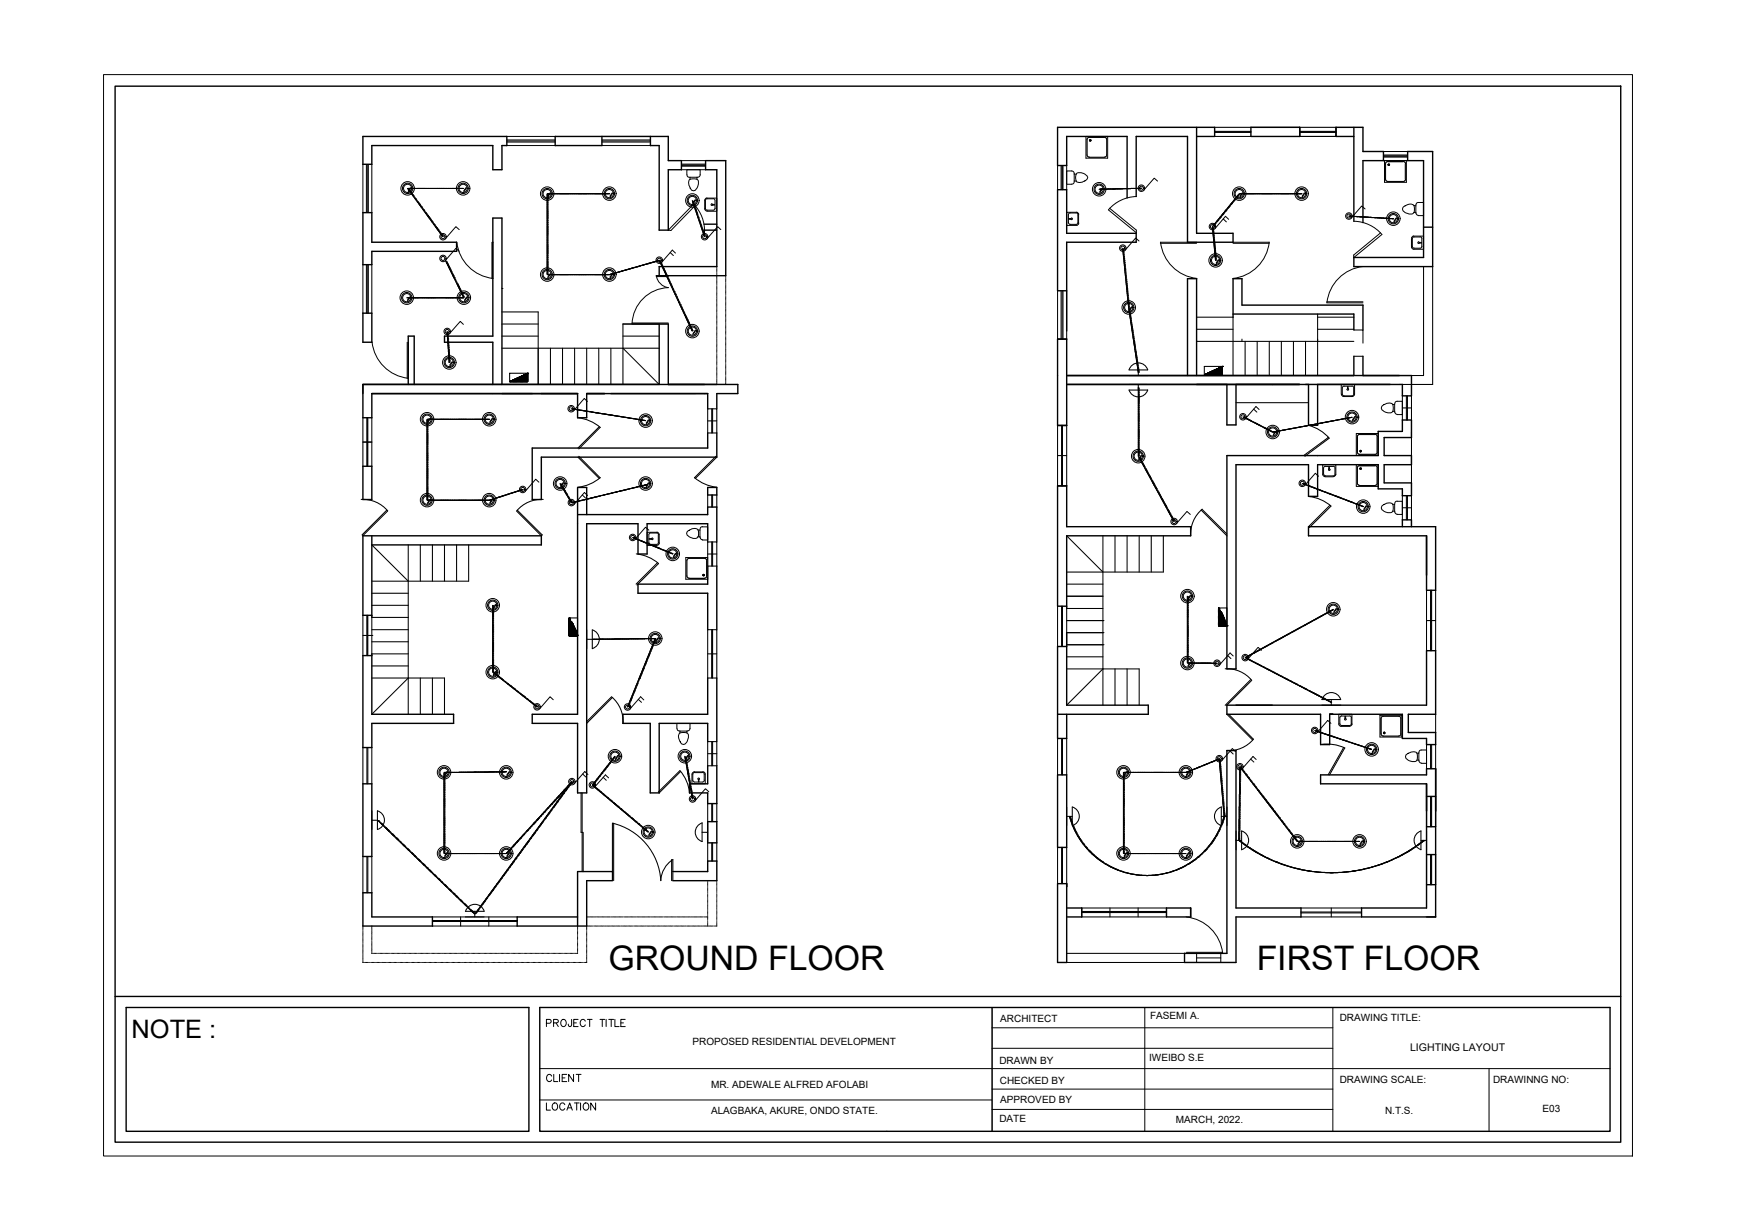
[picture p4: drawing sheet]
<svg xmlns="http://www.w3.org/2000/svg" width="420mm" height="297mm" viewBox="0 0 420 297" stroke-linecap="round" stroke-linejoin="round" font-family="sans-serif">
<defs><g id="words">
<g font-size="8.2">
<text x="147.1" y="234.5">GROUND FLOOR</text>
<text x="303.8" y="234.5">FIRST FLOOR</text>
</g>
<text font-size="6.1" x="31.8" y="250.8">NOTE :</text>
<text font-size="4.9" x="130.9" y="269.5">LOCATION</text>
<text font-size="4.4" x="130.9" y="262.5">CLIENT</text>
<text font-size="2.6" x="340.9" y="254">LIGHTING LAYOUT</text>
<g font-size="2.4">
<text x="241.8" y="247">ARCHITECT</text>
<text x="278" y="246.3">FASEMI A.</text>
<text x="323.9" y="246.8">DRAWING TITLE:</text>
<text x="167.4" y="252.6">PROPOSED RESIDENTIAL DEVELOPMENT</text>
<text x="241.6" y="257.2">DRAWN BY</text>
<text x="277.8" y="256.5">IWEIBO S.E</text>
<text x="171.9" y="262.9">MR. ADEWALE ALFRED AFOLABI</text>
<text x="241.7" y="261.9">CHECKED BY</text>
<text x="323.9" y="261.7">DRAWING SCALE:</text>
<text x="360.9" y="261.7">DRAWINNG NO:</text>
<text x="171.9" y="269.2">ALAGBAKA, AKURE, ONDO STATE.</text>
<text x="241.8" y="266.5">APPROVED BY</text>
<text x="334.8" y="269.3">N.T.S.</text>
<text x="372.9" y="268.8">E03</text>
<text x="241.6" y="271.2">DATE</text>
<text x="284.3" y="271.4">MARCH, 2022.</text>
</g>
</g></defs>
<!-- layer: G-ANNO-TTLB -->
<g fill="none" stroke="#000" stroke-width=".24">
<path d="M130.5 258.3h258.7M132.1 247.3l1-.1 .1-.2v-.5l-1.1-.1v1.7M133.8 247.2l1-.1 .2-.2-.1-.4-1.1-.1v1.7M134.4 247.2l.6 .9M135.9 246.5a.81 .81 0 0 1 1 .7 .81 .81 0 0 1-1 .8l-.3-.5v-.4zM138.2 246.4l-.1 1.5-.4 .2-.3-.6M138.7 247.2h.6M139.8 246.4h-1.1v1.7h1.1M141.5 246.8a.63 .63 0 0 0-.7-.4 .63 .63 0 0 0-.5 .7v.4a.63 .63 0 0 0 .5 .6 .63 .63 0 0 0 .7-.4M142 246.4h1.1M142.6 246.4v1.7M145 246.4h1.2"/>
<path d="M145.6 246.4v1.7M146.5 246.4v1.7M147.2 246.4h1.2M147.8 246.4v1.7M148.6 246.4v1.7h1.1M150.1 247.2h.6M151.1 246.4h-1v1.7h1M239.8 243.5v29.9M239.8 253.4h82.4M239.8 248.4h82.4M130.5 265.9h109.3M239.8 268.1h82.4"/>
<path d="M239.8 263.2h82.4"/>
</g>
<!-- layer: G-ANNO-TTLB-THIN -->
<path d="M25 18h369.6v261.4h-369.6zM239.8 243.5v29.9M276.7 243.5v29.9M322.2 243.5v29.9M360 258.3v15.1" fill="none" stroke="#000" stroke-width=".24"/>
<!-- layer: G-ANNO-TTLB-MEDM -->
<path d="M27.8 20.8h364v255.3h-364zM27.8 240.8h364M30.5 243.5h97.4v29.9h-97.4zM130.5 243.5h258.7v29.9h-258.7z" fill="none" stroke="#000" stroke-width=".34"/>
<!-- layer: 0 -->
<g fill="none" stroke="#000" stroke-width=".34">
<path d="M87.7 33h34.8v2.2h-1.2v5.8h-2.2v-5.8h-29.2v4.5h-2.2zM145.5 33v2.2h-11.3v-2.2h27.4v5.8h3.1v2.2h-3.1v14.6h-2.2v-20.4h-2.2v-2.2M170.6 38.8h4.8v27.8h-16v-2.2h13.9v-23.4h-2.7zM289.3 30.8v25.6h8.8v2.1h-11v-25.5h-12.4v14.5M289.3 33h4.3v-2.2h-37.9v9.2h2.2v-7h14.6v14.8M302.4 30.8h11.8v2.2h-11.8zM327.3 33h-4.3v-2.2h6.5v5.8h4.9v2.2h-4.9v15M327.3 30.8v22.7M340.3 36.6h6v27.8h-19v-2.2h16.8v-23.4h-3.8zM87.7 51.4h2.2v7.1h20.5v2.2h-20.5v3.3h-2.2zM170.2 54.2h3.1M170.3 55.6h3"/>
<path d="M344.1 54.9h2.2M87.7 75.7h2.2v7h-2.2zM159.4 78.3v14.6h-71.7M161.6 78.3v14.6M257.9 70.3h-2.2v-24.5h2.2v10.6h16.8v2.1h-16.8v21.5M298.1 76.7v-9.3h2.1v6.3h29.3v6.1M298.1 75.9h29.2v3.9M87.7 92.9v8.1h2.2v-5.9h49.7v5.9h2.2v-5.9h29.3v3.7M87.7 92.9h90.7v2.2h-5.1v3.7M98.7 92.9v-11.7h1.4v11.7M119.1 92.9v-10.2h-11.6v-1.5h11.6v-28.5h2.2v40.2M255.7 82h2.2v20.8h-2.2z"/>
<path d="M287.1 90.8v-23.4h2.2v23.4M316.3 92.9v9.9h2.2v-9.9M327.3 86.1v4.7h-69.4h83.3v4.9h-2.2v-2.8h-40.2v9.8h-2.2v-9.8h-38.7h56.3h-24.9M329.5 86.1v4.7M87.7 112.7h2.2v8h-2.2zM171.1 104.6v3.7h-42.4v12.4h2.2v-10.2h42.4v-5.9M171.1 117.8h2.2v1.8h-2.2zM296.6 110.1h36.6v-5.8h5.8v-2.8h2.2v4.2h-6.6v4.4h6.6v2.2h-6.6v4.4h6.6v3.1h-2.2v-1.6h-5.8v-5.9h-14.7v7.7h-2.2v-7.7h-17.5v49.4h-2.2zM321.1 105.7h.1M89.9 131.7h41v-2.2h-43.2v19.2h2.2M89.9 129.5v19.7M139.6 124.4h31.5v-1.8h2.2v8.4"/>
<path d="M141.8 124.4v-6.6h-2.2v54.8h-10.9v2.2h10.9v16.8h2.2v-65h12.4v7.3h2.2v-7.3h14.7v4.4M171.1 136.8v4.4h-16.9v2.2h16.9v8.8M173.3 136.8v15.4M339 127.3v-1.7h2.2v1.7M344.9 129.5h-28.6v-2.2h30.8v15.4h-2.2v-13.2v9.5M89.9 158v14.6h19.8v2.2h-19.8v5.9h-2.2v-22.2h2.2M257.9 146.5h-2.2v-29.1h2.2v9.9h29.9v2.2h-29.9v17.6M257.9 152.9v17.5h19.7v2.2h-21.9M257.9 156.3h-2.2v22.2h2.2v-5.9M171.1 163.9v8.7h-20.5v2.2h6.6v16.8h2.2v-16.8h11.7v4.4M173.3 163.9v15.3M296.6 170.4h48.3v-13.1h2.2v15.3h-6.6v4.4h6.6v3h-2.2v-1.5h-5.9v-5.9h-17.5v7.4h-2.3v-7.4h-22.6z"/>
<path d="M322.2 172.6h-.7h.7M87.7 189.4h2.2v17.6h-2.2zM171.1 185.1v4.3h-4.4v2.2h4.4v2.6h2.2v-9.1M171.1 198.6h2.2v5.1h-2.2zM255.7 187.3h2.2v17.5h-2.2zM296.6 181.4h2.2v38.1h15.7v2.1h-15.7v11h-12.4v-2.2h10.2zM344.9 196v-6.6v30.1h-15.7v2.1h17.9v-35.8v10.2M344.9 192.5h2.2M344.9 199.8h2.2M347.1 185.8h-2.2v1.5h-25.7v2.1h25.7M87.7 215.8h2.2v5.8h14.6v2.2h-16.8zM148.1 210.7h-8.5v13.1"/>
<path d="M148.1 212.9h-6.3v10.9h-16.8v-2.2h14.6M162.7 210.7h8.4v-2.6h2.2v4.8h-10.6M257.9 213.6h-2.2v19h2.2v-19v.7M257.9 219.5h3.6v2.1h-3.6M282 219.5h5.8v2.1h-5.8zM344.9 206.5h2.2M344.9 213.8h2.2"/>
</g>
<g fill="none" stroke="#000" stroke-width=".25">
<path d="M293.6 30.8h29.4M293.6 33h8.8M293.6 31.9h8.8M293.6 32h8.8M293.6 31.8h8.8M314.2 33h8.8M314.2 31.9h8.8M314.2 32h8.8M314.2 31.8h8.8M99.2 45.4l-.5 .7M99.5 45.3l-.8 1.1M112.6 45.4l-.5 .7"/>
<path d="M112.8 45.3l-.7 1.1M132.9 46.7l-.5 .7M133.2 46.6l-.8 1.1M148 46.7l-.5 .7M148.2 46.6l-.7 1.1M168 48.3l-.5 .8M168.2 48.3l-.7 1M266.4 45.6l-.5 .7M266.6 45.5l-.7 1.1M300.3 46.7l-.6 .7M300.5 46.6l-.8 1.1M315.3 46.7l-.5 .7"/>
<path d="M315.5 46.6l-.7 1.1M337.5 52.7l-.5 .8M337.7 52.6l-.8 1.1M99 71.8l-.5 .8M99.2 71.7l-.7 1.1M112.8 71.8l-.5 .8M113 71.7l-.7 1.1M121.3 69.7h.1M121.3 78.3h8.8M121.3 75.4h8.8v17.5M132.9 66.2l-.5 .8M133.2 66.1l-.8 1.1"/>
<path d="M148 66.2l-.5 .8M148.2 66.1l-.7 1.1M158.6 66.6h.8M161.6 78.3h-11v5.9l8.8 8.7M168 79.9l-.5 .7M168.2 79.8l-.7 1.1M173.3 64.4v.2M173.3 64.7v.2M173.3 65v.2M173.3 65.3v.1M173.3 65.6v.1M173.3 65.9v.1"/>
<path d="M173.3 66.2v.1M173.3 66.5v.1M173.3 66.8v.1M173.3 67.1v.1M173.3 67.4v.1M173.3 67.6v.2M173.3 67.9v.2M173.3 68.2v.2M173.3 68.5v.2M173.3 68.8v.1M173.3 69.1v.1M173.3 69.4v.1"/>
<path d="M173.3 69.7v.1M173.3 70v.1M173.3 70.3v.1M173.3 70.6v.1M173.3 70.9v.1M173.3 71.2v.1M173.3 71.5v.1M173.3 71.8v.1M173.3 72.1h.1M173.3 72.3v.1M173.3 72.6v.1M173.3 72.9v.1"/>
<path d="M173.3 73.2v.1M173.3 73.5v.1M173.3 73.8v.1M173.3 74.1v.1M173.3 74.4v.1M173.3 74.7v.1M173.3 75v.1M173.3 75.3v.1M173.3 75.6h.1M173.3 75.8v.1M173.3 76.1v.1M173.3 76.4v.1"/>
<path d="M173.3 76.7v.1M173.3 77v.1M173.3 77.3v.1M173.3 77.6v.1M173.3 77.9v.1M173.3 78.2v.1M173.3 78.5v.1M173.3 78.8v.1M173.3 79v.2M173.3 79.3v.2M173.3 79.6v.2M173.3 79.9v.2"/>
<path d="M175.4 66.6v.1M175.4 66.8v.2M175.4 67.1v.2M175.4 67.4v.2M175.4 67.7v.2M175.4 68v.1M175.4 68.3v.1M175.4 68.6v.1M175.4 68.9v.1M175.4 69.2v.1M175.4 69.5v.1M175.4 69.8v.1"/>
<path d="M175.4 70.1v.1M175.4 70.4v.1M175.4 70.7v.1M175.4 71v.1M175.4 71.2v.1M175.4 71.5v.1M175.4 71.8v.1M175.4 72.1v.1M175.4 72.4v.1M175.4 72.7v.1M175.4 73v.1M175.4 73.3v.1"/>
<path d="M175.4 73.6v.1M175.4 73.9v.1M175.4 74.2v.1M175.4 74.5h.1M175.4 74.8h.1M175.4 75v.1M175.4 75.3v.1M175.4 75.6v.1M175.4 75.9v.1M175.4 76.2v.1M175.4 76.5v.1M175.4 76.8v.1"/>
<path d="M175.4 77.1v.1M175.4 77.4v.1M175.4 77.7v.1M175.4 78v.1M175.4 78.2v.2M175.4 78.5v.2M175.4 78.8v.2M175.4 79.1v.1M175.4 79.4v.1M175.4 79.7v.1M273.5 74.2l-.5 .7M273.7 74.1l-.7 1.1"/>
<path d="M289.3 76.7h8.8v14.1M289.3 79.6h8.8M294.5 62.8l-.5 .7M294.7 62.7l-.7 1.1M318.5 75.9v6.6h8.8M318.5 79.6h8.8M318.5 76.7h8.8M327.3 79.8h2.2v3.1M344.1 64.4v26.4h-14.6M346.3 64.4v28.5h-8M87.7 92.9h71.7zM89.9 95.1h49.7"/>
<path d="M109.3 87.5l-.6 .7M109.5 87.4l-.8 1.1M121.3 84.2h38.1M121.3 81.2h8.8M133.1 84.2v8.7M136 84.2v8.7M138.9 84.2v8.7M141.8 95.1h4.4M141.8 84.2v8.7M144.8 84.2v8.7M147.7 95.1h20.5M147.7 84.2v8.7"/>
<path d="M150.6 81.2h8.8M150.6 84.2v8.7M161.6 92.9h13.8M171.1 98.8h2.2v5.8h-2.2zM172.1 98.8v5.8M172.3 98.8v5.8M173.3 80.2v.1M173.3 80.5v.1M173.3 80.8v.1M173.3 81.1v.1M173.3 81.4v.1M173.3 81.7v.1"/>
<path d="M173.3 82v.1M173.3 82.3v.1M173.3 82.6v.1M173.3 82.8v.2M173.3 83.1v.2M173.3 83.4v.2M173.3 83.7v.2M173.3 84v.2M173.3 84.3v.2M173.3 84.6v.2M173.3 84.9v.1M173.3 85.2v.1"/>
<path d="M173.3 85.5v.1M173.3 85.8v.1M173.3 86.1v.1M173.3 86.4v.1M173.3 86.7v.1M173.3 87v.1M173.3 87.2v.2M173.3 87.5v.2M173.3 87.8v.2M173.3 88.1v.1M173.3 88.4v.1M173.3 88.7v.1"/>
<path d="M173.3 89v.1M173.3 89.3v.1M173.3 89.6v.1M173.3 89.9v.1M173.3 90.2v.1M173.3 90.5v.1M173.3 90.8v.1M173.3 91.1v.1M173.3 91.4h.1M173.3 91.7h.1M173.3 91.9v.1M173.3 92.2v.1"/>
<path d="M173.3 92.5v.1M173.3 92.8v.1M175.4 80v.1M175.4 80.3v.1M175.4 80.6v.1M175.4 80.9v.1M175.4 81.2v.1M175.4 81.5v.1M175.4 81.7v.2M175.4 82v.2M175.4 82.3v.2M175.4 82.6v.2"/>
<path d="M175.4 82.9v.2M175.4 83.2v.2M175.4 83.5v.2M175.4 83.8v.1M175.4 84.1v.1M175.4 84.4v.1M175.4 84.7v.1M175.4 85v.1M175.4 85.3v.1M175.4 85.6v.1M175.4 85.9v.1M175.4 86.1v.2"/>
<path d="M175.4 86.4v.2M175.4 86.7v.2M175.4 87v.2M175.4 87.3v.1M175.4 87.6v.1M175.4 87.9v.1M175.4 88.2v.1M175.4 88.5v.1M175.4 88.8v.1M175.4 89.1v.1M175.4 89.4v.1M175.4 89.7v.1"/>
<path d="M175.4 90v.1M175.4 90.3v.1M175.4 90.6h.1M175.4 90.8v.1M175.4 91.1v.1M175.4 91.4v.1M175.4 91.7v.1M175.4 92v.1M175.4 92.3v.1M175.4 92.6v.1M175.4 92.9h.1M257.9 92.9h56.3"/>
<path d="M257.9 90.8h69.4M272.9 92.9h4.6M272.9 90.8h4.6M272.9 94.3h4.6M273 94.2a2.35 2.35 0 0 0 2.2 1.7 2.35 2.35 0 0 0 2.3-1.7M273.4 88.5a2.35 2.35 0 0 1 4.1 .9h-4.5zM275.2 89.4v1.4M275.2 92.9v1.4M289.3 82.5h29.2M298.8 97.3h17.5M300.2 82v.5M301 82.5v8.3"/>
<path d="M303.9 82.5v8.3M306.8 82.5v8.3M309.8 82.5v8.3M312.7 82.5v8.3M315.6 92.9h20.5M315.6 82.5v8.3M318.5 82v8.8M327.3 86.1h2.2M339 98.6h2.2M339 95.7v5.8M340 95.7v5.8M340.2 95.7v5.8"/>
<path d="M341.2 95.7v5.8M87.7 101v11.7M87.7 106.8h2.2M88.7 101v11.7M88.8 101v11.7M88.9 101v11.7M89.9 101v11.7M103.9 101.2l-.5 .7M104.1 101.1l-.8 1.1M118.9 101.2l-.5 .7M119.1 101.1l-.7 1.1M136.1 116.7l-.5 .8"/>
<path d="M136.3 116.6l-.8 1.1M139.7 110.5l5.2 5.2M139.7 101a9.9 9.9 0 0 1 5.4 2.3l-5.2 5.2M139.9 110.3l5.2 5.2M144.9 103.1l-5.2 5.2M145.1 115.4a9.9 9.9 0 0 1-5.4 2.4M156.7 116.7l-.5 .8M156.7 101.5l-.5 .8M156.9 116.6l-.7 1.1M156.9 101.4l-.7 1.1M167.9 115.4a9.9 9.9 0 0 0 5.4 2.4M171.1 119.6v3"/>
<path d="M171.1 101.7h2.2M172.1 119.6v3M172.3 119.6v3M173.1 110.3l-5.2 5.2M173.3 119.6v3M173.3 110.5l-5.2 5.2M255.7 102.8v14.6M255.7 110.1h2.2M256.6 102.8v14.6M256.8 102.8v14.6M256.9 102.8v14.6M257.9 102.8v14.6"/>
<path d="M275.8 110.1l-.5 .8M276 110.1l-.7 1.1M308.3 104.3l-.5 .7M308.5 104.2l-.7 1.1M316.4 102.8a9.9 9.9 0 0 1 4.9 3.1M316.4 120a9.9 9.9 0 0 1 5.4 2.3l-5.3 5.2M321.2 105.7l-5.9 4.3M321.3 105.9l-5.9 4.4M327.5 100.7l-.5 .7M327.7 100.6l-.7 1.1M339 119.8v5.8M340 119.8v5.8"/>
<path d="M340.2 119.8v5.8M341.2 104.3v12.4M341.2 119.8v7.5M87.3 120.7a7.8 7.8 0 0 1 6.4 2.8M89.9 131.7l8.8 8.8h14.6v-8.8M93.5 123.3l-6 6M93.7 123.5l-6 6M98.7 131.7v40.9M101.6 131.7v8.8M103.9 120.7l-.5 .8M104.1 120.7l-.8 1.1M104.5 131.7v8.8"/>
<path d="M107.5 131.7v8.8M110.4 131.7v8.8M118.9 120.7l-.5 .8M119.1 120.7l-.7 1.1M125.1 123.3l6 6-.2 .2-6-6M131.3 120.7a7.8 7.8 0 0 0-6.4 2.8M153.8 133.9a9.9 9.9 0 0 1 5.4 2.3l-5.2 5.2M158.9 136l-5.1 5.2M163.3 133.7l-.5 .8M163.5 133.6l-.7 1.1M171.1 131h2.2v5.8h-2.2zM171.1 133.9h2.2"/>
<path d="M172.1 131v5.8M172.3 131v5.8M257.9 129.5l8.7 8.8h14.6v-8.8M257.9 138.3h8.7M266.6 129.5v40.9M269.6 129.5v8.8M272.5 129.5v8.8M275.4 129.5v8.8M278.3 129.5v8.8M290.4 123.3l6.2 6.2M290.6 123.1l6 6M290.6 123.1a7.8 7.8 0 0 0-2.7 6.4"/>
<path d="M321.5 122.1l-5.2 5.2M330.2 122.3l-.5 .8M330.4 122.2l-.7 1.1M339 122.7h2.2M87.7 148.7v9.8M87.7 153.6h2.2M88.7 148.7v9.8M88.8 148.7v9.8M88.9 148.7v9.8M89.9 153.6h.1M89.9 158h8.8M89.9 155.1h8.8"/>
<path d="M89.9 152.2h8.8M89.9 149.2h8.8M89.9 146.3h8.8M89.9 143.4h8.8M89.9 140.5h8.8M89.9 148.7v9.8M119.8 146.1l-.5 .8M120 146.1l-.7 1.1M141.8 152.2v4.6M141.8 154.5h1.4M143.2 152.2a2.35 2.35 0 0 1 1.7 2.3 2.35 2.35 0 0 1-1.7 2.2zM159.1 154.2l-.5 .7"/>
<path d="M159.3 154.1l-.7 1.1M171.1 152.2h2.2v11.7h-2.2zM171.1 158h2.2M172.1 152.2v11.7M172.2 152.2v11.7M172.3 152.2v11.7M255.7 146.5v9.8M256.6 146.5v9.8M256.8 146.5v9.8M256.9 146.5v9.8M257.9 158.8h8.7M257.9 155.8h9"/>
<path d="M257.9 152.9h9M257.9 150h9M257.9 147.1h8.7M257.9 144.1h8.7M257.9 141.2h8.7M257.9 146.5v9.8M287.7 143.9l-.5 .8M287.9 143.8l-.7 1.1M323 147.1l-.5 .8M323.2 147.1l-.8 1M344.9 150h2.2M344.9 142.7v14.6"/>
<path d="M345.8 142.7v14.6M346 142.7v14.6M346.1 142.7v14.6M347.1 142.7v14.6M89.9 163.9h17.6v8.7M89.9 161h8.8M98.7 163.9l-8.8 8.7M101.6 163.9v8.7M104.5 163.9v8.7M119.8 162.3l-.5 .8M120 162.2l-.7 1.1M147.8 168.4l-6 6"/>
<path d="M147.8 168.4a7.8 7.8 0 0 1 2.8 6.4M148 168.6l-6.2 6.2M171.1 179.2h2.2v5.9h-2.2zM172.1 179.2v5.9M172.3 179.2v5.9M255.7 178.5v8.8M256.6 178.5v8.8M256.9 178.5v8.8M257.9 161.7h17.5v8.7M257.9 178.5v8.8M266.6 161.7l-8.7 8.7M269.6 161.7v8.7"/>
<path d="M272.5 161.7v8.7M287.7 160.1l-.5 .8M287.9 160l-.7 1.1M296.2 161.6a7.8 7.8 0 0 1 6.4 2.8M296.6 172.6l6.2 6.3M297 172.6l6 6M302.4 164.3l-6.2 6.2M302.6 164.5l-6 6M303 178.6a7.8 7.8 0 0 1-6.4 2.8M319.3 180a9.9 9.9 0 0 1 5.8 .8l-3.7 6.5M319.5 170.4h4.6M319.5 169.1h4.6"/>
<path d="M319.6 169.1a2.35 2.35 0 0 1 2.3-1.7 2.35 2.35 0 0 1 2.2 1.7M321.8 169.1v1.3M344.9 180v5.8M345.8 180v5.8M346.1 180v5.8M347.1 172.6v4.4M347.1 180v5.8M87.7 180.7v8.7M88.7 180.7v8.7M88.9 180.7v8.7M89.9 180.7v8.7M89.9 196v4.5"/>
<path d="M89.9 198.2h1.3M91.2 196l.1 4.5a2.35 2.35 0 0 0 1.6-2.3 2.35 2.35 0 0 0-1.6-2.2M108 186.5l-.5 .8M108.2 186.5l-.7 1.1M123.1 186.5l-.6 .8M123.2 186.5l-.7 1.1M140.5 191.6v9.6h.5v9.5M140.7 191.6v19.1M148.4 199v13.9M149.3 182.6l-.5 .8M149.5 182.5l-.7 1.1M164.4 186.3l-5.3 5.1"/>
<path d="M164.4 186.2a9.9 9.9 0 0 1 2.3 5.4M164.5 186.5l-5.1 5.1M166.3 182.6l-.6 .8M166.4 182.5l-.7 1.1M169.7 198.9v4.5M169.8 198.9a2.35 2.35 0 0 0-1.7 2.2 2.35 2.35 0 0 0 1.7 2.3M171.1 194.2v4.4M171.1 198.9v4.5M171.1 182.2h2.2M172.1 194.2v4.4M172.3 194.2v4.4M173.3 194.2v4.4"/>
<path d="M257.9 195v4.6M257.9 197.3h1.3M259.2 195a2.35 2.35 0 0 1 1.7 2.3 2.35 2.35 0 0 1-1.7 2.2zM272.3 186.5l-.5 .8M272.5 186.5l-.7 1.1M287.3 186.5l-.5 .8M287.5 186.5l-.7 1.1M295.2 195v4.6M295.2 197.3h1.4M295.3 195a2.35 2.35 0 0 0-1.7 2.3 2.35 2.35 0 0 0 1.7 2.2M296.6 195v4.6M324.8 180.6l-3.7 6.7"/>
<path d="M332.2 181l-.5 .7M332.5 180.9l-.8 1.1M344.9 192.5v7.3M345.8 192.5v7.3M346 192.5v7.3M346.1 192.5v7.3M347.1 192.5v7.3M87.7 207v8.8M88.7 207v8.8M88.9 207v8.8M89.9 207v8.8M108 206.1l-.5 .8"/>
<path d="M108.2 206l-.7 1.1M123.1 206.1l-.6 .8M123.2 206l-.7 1.1M157.4 201l-.5 .7M157.6 200.9l-.7 1.1M162.4 207.7v5.2M162.7 207.7v5.2M162.7 207.7a6.4 6.4 0 0 0-2.9 5.1 15.2 15.2 0 0 0-11.7-13.8v13.9v-2.2M169.7 201.2h1.4M171.1 203.7v4.4M172.1 203.7v4.4M172.3 203.7v4.4"/>
<path d="M173.3 203.7v4.4M255.7 204.8v8.8M256.6 204.8v8.8M256.9 204.8v8.8M257.9 204.8v8.8M261.5 219.5h20.5v2.1h-20.5zM268.3 219.5v2.1M272.3 206.1l-.5 .8M272.5 206l-.7 1.1M275.1 219.5v2.1M287.3 206.1l-.5 .8M287.5 206l-.7 1.1"/>
<path d="M298.8 200.8v4.6M298.8 203.1h1.4M300.2 200.8v4.6M300.2 200.8a2.35 2.35 0 0 1 1.7 2.3 2.35 2.35 0 0 1-1.7 2.2M314.3 203.2l-.6 .8M314.5 219.5h14.7M314.5 203.2l-.8 1M321.8 219.5v2.1M329.3 203.2l-.5 .8M329.5 203.2l-.7 1M343.5 203.1h1.4M343.5 205.3a2.35 2.35 0 0 1-1.6-2.2 2.35 2.35 0 0 1 1.6-2.3v4.6"/>
<path d="M344.9 200.8v4.6M344.9 206.5v7.3M345.8 206.5v7.3M346 206.5v7.3M346.1 206.5v7.3M347.1 206.5v7.3M87.7 232.6h.1M87.7 223.8v.1M87.7 224.1v.1M87.7 224.4v.1M87.7 224.7h.1M87.7 225h.1"/>
<path d="M87.7 225.2v.1M87.7 225.5v.1M87.7 225.8v.1M87.7 226.1v.1M87.7 226.4v.1M87.7 226.7v.1M87.7 227v.1M87.7 227.3v.1M87.7 227.6v.1M87.7 227.9v.1M87.7 228.2v.1M87.7 228.4v.2"/>
<path d="M87.7 228.7v.2M87.7 229v.2M87.7 229.3v.1M87.7 229.6v.1M87.7 229.9v.1M87.7 230.2v.1M87.7 230.5v.1M87.7 230.8v.1M87.7 231.1v.1M87.7 231.4v.1M87.7 231.6v.2M87.7 231.9v.2"/>
<path d="M87.7 232.2v.2M87.7 232.5v.1M87.9 232.6h.2M88.2 232.6h.2M88.5 232.6h.2M88.8 232.6h.2M89.1 232.6h.2M89.4 232.6h.1M89.7 232.6h.1M89.9 230.3l.1 .1M89.9 223.8v.1M89.9 224.2h.1"/>
<path d="M89.9 224.4v.1M89.9 224.7v.1M89.9 225v.1M89.9 225.3v.1M89.9 225.6v.1M89.9 225.9v.1M89.9 226.2v.1M89.9 226.5v.1M89.9 226.8v.1M89.9 227.1v.1M89.9 227.4v.1M89.9 227.6v.2"/>
<path d="M89.9 227.9v.1M89.9 228.2v.1M89.9 228.5v.1M89.9 228.8v.1M89.9 229.1v.1M89.9 229.4v.1M89.9 229.7v.1M89.9 230v.1M90 232.6h.1M90.1 230.4h.2M90.3 232.6h.1M90.4 230.4h.2"/>
<path d="M90.6 232.6h.1M90.7 230.4h.2M90.9 232.6h.1M91 230.4h.1M91.2 232.6h.1M91.3 230.4h.1M91.5 232.6h.1M91.6 230.4h.1M91.8 232.6h.1M91.9 230.4h.1M92 232.6h.2M92.2 230.4h.1"/>
<path d="M92.3 232.6h.2M92.5 230.4h.1M92.6 232.6h.1M92.8 230.4h.1M92.9 232.6h.1M93.1 230.4h.1M93.2 232.6h.1M93.4 230.4h.1M93.5 232.6h.1M93.7 230.4h.1M93.8 232.6h.1M94 230.4h.1"/>
<path d="M94.1 232.6h.1M94.2 230.4h.1M94.4 232.6h.1M94.5 230.4h.1M94.7 232.6h.1M94.8 230.4h.1M95 232.6h.1M95.1 230.4h.1M95.3 232.6h.1M95.4 230.4h.1M95.6 232.6h.1M95.7 230.4h.1"/>
<path d="M95.9 232.6h.1M96 230.4h.1M96.2 232.6h.1M96.3 230.4h.1M96.4 232.6h.1M96.6 230.4h.1M96.7 232.6h.1M96.9 230.4h.1M97 232.6h.1M97.2 230.4h.1M97.3 232.6h.1M97.5 230.4h.1"/>
<path d="M97.6 232.6h.1M97.8 230.4h.1M97.9 232.6h.1M98 230.4h.1M98.2 232.6h.1M98.3 230.4h.1M98.5 232.6h.1M98.6 230.4h.1M98.8 232.6h.1M98.9 230.4h.1M99.1 232.6h.1M99.2 230.4h.1"/>
<path d="M99.4 232.6h.1M99.5 230.4h.1M99.6 232.6h.2M99.8 230.4h.1M99.9 232.6h.1M100.1 230.4h.1M100.2 232.6h.1M100.4 230.4h.1M100.5 232.6h.1M100.7 230.4h.1M100.8 232.6h.1M101 230.4h.1"/>
<path d="M101.1 232.6h.1M101.2 230.4h.2M101.4 232.6h.1M101.5 230.4h.2M101.7 232.6h.1M101.8 230.4h.2M102 232.6h.1M102.1 230.4h.1M102.3 232.6h.1M102.4 230.4h.1M102.6 232.6h.1M102.7 230.4h.1"/>
<path d="M102.8 232.6h.2M103 230.4h.1M103.1 232.6h.2M103.3 230.4h.1M103.4 232.6h.2M103.6 230.4h.1M103.7 232.6h.2M103.9 230.4h.1M104 232.6h.2M104.2 230.4h.1M104.3 232.6h.2M104.5 230.4h.1"/>
<path d="M104.5 223.8h20.5M104.5 221.6h20.5M104.5 222.7h20.5M104.6 232.6h.1M104.7 230.4h.2M104.9 232.6h.1M105 230.4h.2M105.2 232.6h.1M105.3 230.4h.2M105.5 232.6h.1M105.6 230.4h.2M105.8 232.6h.1"/>
<path d="M105.9 230.4h.2M106.1 232.6h.1M106.2 230.4h.2M106.4 232.6h.1M106.5 230.4h.2M106.7 232.6h.1M106.8 230.4h.1M106.9 232.6h.2M107.1 230.4h.1M107.2 232.6h.2M107.4 230.4h.1M107.5 232.6h.2"/>
<path d="M107.7 230.4h.1M107.8 232.6h.2M108 230.4h.1M108.1 232.6h.2M108.3 230.4h.1M108.4 232.6h.2M108.6 230.4h.1M108.7 232.6h.1M108.9 230.4h.1M109 232.6h.1M109.1 230.4h.2M109.3 232.6h.1"/>
<path d="M109.4 230.4h.2M109.6 232.6h.1M109.7 230.4h.2M109.9 232.6h.1M110 230.4h.2M110.2 232.6h.1M110.3 230.4h.1M110.5 232.6h.1M110.6 230.4h.1M110.8 232.6h.1M110.9 230.4h.1M111.1 232.6h.1"/>
<path d="M111.2 230.4h.1M111.4 232.6h.1M111.4 221.6v2.2M111.5 230.4h.1M111.6 232.6h.2M111.8 230.4h.1M111.9 232.6h.1M112.1 230.4h.1M112.2 232.6h.1M112.4 230.4h.1M112.5 232.6h.1M112.5 220.3h4.5"/>
<path d="M112.5 220.2a2.35 2.35 0 0 1 2.3-1.6 2.35 2.35 0 0 1 2.3 1.6M112.7 230.4h.1M112.8 232.6h.1M113 230.4h.1M113.1 232.6h.1M113.3 230.4h.1M113.4 232.6h.1M113.6 230.4h.1M113.7 232.6h.1M113.8 230.4h.1M114 232.6h.1M114.1 230.4h.1"/>
<path d="M114.3 232.6h.1M114.4 230.4h.1M114.6 232.6h.1M114.7 230.4h.1M114.8 220.3v1.3M114.9 232.6h.1M115 230.4h.1M115.2 232.6h.1M115.3 230.4h.1M115.5 232.6h.1M115.6 230.4h.1M115.7 232.6h.1"/>
<path d="M115.9 230.4h.1M116 232.6h.1M116.2 230.4h.1M116.3 232.6h.1M116.5 230.4h.1M116.6 232.6h.1M116.8 230.4h.1M116.9 232.6h.1M117.1 230.4h.1M117.2 232.6h.1M117.3 230.4h.1M117.5 232.6h.1"/>
<path d="M117.6 230.4h.1M117.8 232.6h.1M117.9 230.4h.1M118.1 232.6h.1M118.2 221.6v2.2M118.2 230.4h.1M118.4 232.6h.1M118.5 230.4h.1M118.7 232.6h.1M118.8 230.4h.1M118.9 232.6h.2M119.1 230.4h.1"/>
<path d="M119.2 232.6h.2M119.4 230.4h.1M119.5 232.6h.1M119.7 230.4h.1M119.8 232.6h.1M120 230.4h.1M120.1 232.6h.1M120.3 230.4h.1M120.4 232.6h.1M120.5 230.4h.2M120.7 232.6h.1M120.8 230.4h.2"/>
<path d="M121 232.6h.1M121.1 230.4h.2M121.3 232.6h.1M121.4 230.4h.2M121.6 232.6h.1M121.7 230.4h.1M121.9 232.6h.1M122 230.4h.1M122.1 232.6h.2M122.3 230.4h.1M122.4 232.6h.2M122.6 230.4h.1"/>
<path d="M122.7 232.6h.2M122.9 230.4h.1M123 232.6h.2M123.2 230.4h.1M123.3 232.6h.2M123.5 230.4h.1M123.6 232.6h.2M123.8 230.4h.1M123.9 232.6h.2M124.1 230.4h.1M124.2 232.6h.1M124.3 230.4h.2"/>
<path d="M124.5 232.6h.1M124.6 230.4h.2M124.8 232.6h.1M124.9 230.4h.2M125 222.5h-20.5h20.5M125.1 232.6h.1M125.2 230.4h.2M125.4 232.6h.1M125.5 230.4h.2M125.7 232.6h.1M125.8 230.4h.2M126 232.6h.1"/>
<path d="M126.1 230.4h.2M126.3 232.6h.1M126.4 230.4h.1M126.5 232.6h.2M126.7 230.4h.1M126.8 232.6h.2M127 230.4h.1M127.1 232.6h.2M127.3 230.4h.1M127.4 232.6h.2M127.6 230.4h.1M127.7 232.6h.2"/>
<path d="M127.9 230.4h.1M128 232.6h.1M128.2 230.4h.1M128.3 232.6h.1M128.5 230.4h.1M128.6 232.6h.1M128.7 230.4h.2M128.9 232.6h.1M129 230.4h.2M129.2 232.6h.1M129.3 230.4h.2M129.5 232.6h.1"/>
<path d="M129.6 230.4h.1M129.8 232.6h.1M129.9 230.4h.1M130.1 232.6h.1M130.2 230.4h.1M130.4 232.6h.1M130.5 230.4h.1M130.7 232.6h.1M130.8 230.4h.1M131 232.6h.1M131.1 230.4h.1M131.2 232.6h.1"/>
<path d="M131.4 230.4h.1M131.5 232.6h.1M131.7 230.4h.1M131.8 232.6h.1M132 230.4h.1M132.1 232.6h.1M132.3 230.4h.1M132.4 232.6h.1M132.6 230.4h.1M132.7 232.6h.1M132.9 230.4h.1M133 232.6h.1"/>
<path d="M133.2 230.4h.1M133.3 232.6h.1M133.4 230.4h.1M133.6 232.6h.1M133.7 230.4h.1M133.9 232.6h.1M134 230.4h.1M134.2 232.6h.1M134.3 230.4h.1M134.5 232.6h.1M134.6 230.4h.1M134.8 232.6h.1"/>
<path d="M134.9 230.4h.1M135 232.6h.1M135.2 230.4h.1M135.3 232.6h.1M135.5 230.4h.1M135.6 232.6h.1M135.8 230.4h.1M135.9 232.6h.1M136.1 230.4h.1M136.2 232.6h.1M136.4 230.4h.1M136.5 232.6h.1"/>
<path d="M136.6 230.4h.2M136.8 232.6h.1M136.9 230.4h.1M137.1 232.6h.1M137.2 230.4h.1M137.4 232.6h.1M137.5 230.4h.1M137.7 232.6h.1M137.8 230.4h.1M138 232.6h.1M138.1 230.4h.1M138.2 232.6h.2"/>
<path d="M138.4 230.4h.1M138.5 232.6h.2M138.7 230.4h.1M138.8 232.6h.2M139 230.4h.1M139.1 232.6h.1M139.3 230.4h.1M139.4 232.6h.1M139.6 230.4h.1M139.6 223.8v.1M139.6 224.2h.1M139.6 224.4v.1"/>
<path d="M139.6 224.7v.1M139.6 225v.1M139.6 225.3v.1M139.6 225.6v.1M139.6 225.9v.1M139.6 226.2v.1M139.6 226.5v.1M139.6 226.8v.1M139.6 227.1v.1M139.6 227.4v.1M139.6 227.6v.2M139.6 227.9v.1"/>
<path d="M139.6 228.2v.1M139.6 228.5v.1M139.6 228.8v.1M139.6 229.1v.1M139.6 229.4v.1M139.6 229.7v.1M139.6 230v.1M139.6 230.3v.1M139.7 232.6h.1M140 232.6h.1M140.3 232.6h.1M140.6 232.6h.1"/>
<path d="M140.9 232.6h.1M141.2 232.6h.1M141.4 232.6h.2M141.8 232.5l-.1 .1M141.8 221.6h.1M141.8 224.1v.1M141.8 224.4v.1M141.8 224.7h.1M141.8 225h.1M141.8 225.2v.1M141.8 225.5v.1M141.8 225.8v.1"/>
<path d="M141.8 226.1v.1M141.8 226.4v.1M141.8 226.7v.1M141.8 227v.1M141.8 227.3v.1M141.8 227.6v.1M141.8 227.9v.1M141.8 228.2v.1M141.8 228.4v.2M141.8 228.7v.2M141.8 229v.2M141.8 229.3v.1"/>
<path d="M141.8 229.6v.1M141.8 229.9v.1M141.8 230.2v.1M141.8 230.5v.1M141.8 230.8v.1M141.8 231.1v.1M141.8 231.4v.1M141.8 231.6v.2M141.8 231.9v.2M141.8 232.2v.2M142 223.8l-.2 .1M142 221.6h.2"/>
<path d="M142.1 223.8h.2M142.3 221.6h.2M142.4 223.8h.2M142.6 221.6h.2M142.7 223.8h.1M142.9 221.6h.2M143 223.8h.1M143.2 221.6h.2M143.3 223.8h.1M143.5 221.6h.2M143.6 223.8h.1M143.8 221.6h.1"/>
<path d="M143.9 223.8h.1M144.1 221.6h.1M144.2 223.8h.1M144.4 221.6h.1M144.5 223.8h.1M144.7 221.6h.1M144.8 223.8h.1M145 221.6h.1M145 223.8h.2M145.3 221.6h.1M145.3 223.8h.2M145.6 221.6h.1"/>
<path d="M145.6 223.8h.2M145.9 221.6h.1M145.9 223.8h.2M146.1 221.6h.2M146.2 223.8h.2M146.4 221.6h.2M146.5 223.8h.1M146.7 221.6h.2M146.8 223.8h.1M147 221.6h.2M147.1 223.8h.1M147.3 221.6h.1"/>
<path d="M147.4 223.8h.1M147.6 221.6h.1M147.7 223.8h.1M147.9 221.6h.1M148 223.8h.1M148.2 221.6h.1M148.3 223.8h.1M148.5 221.6h.1M148.6 223.8h.1M148.8 221.6h.1M148.9 223.8h.1M149.1 221.6h.1"/>
<path d="M149.2 223.8h.1M149.4 221.6h.1M149.5 223.8h.1M149.7 221.6h.1M149.7 223.8h.1M150 221.6h.1M150 223.8h.1M150.3 221.6h.1M150.3 223.8h.1M150.6 221.6h.1M150.6 223.8h.1M150.8 221.6h.1"/>
<path d="M150.9 223.8h.1M151.1 221.6h.1M151.2 223.8h.1M151.4 221.6h.1M151.5 223.8h.1M151.7 221.6h.1M151.8 223.8h.1M152 221.6h.1M152.1 223.8h.1M152.3 221.6h.1M152.4 223.8h.1M152.6 221.6h.1"/>
<path d="M152.7 223.8h.1M152.9 221.6h.1M153 223.8h.1M153.2 221.6h.1M153.3 223.8h.1M153.5 221.6h.1M153.5 223.8h.1M153.8 221.6h.1M153.8 223.8h.1M154.1 221.6h.1M154.1 223.8h.1M154.3 221.6h.1"/>
<path d="M154.4 223.8h.1M154.6 221.6h.1M154.7 223.8h.1M154.9 221.6h.1M155 223.8h.1M155.2 221.6h.1M155.3 223.8h.1M155.5 221.6h.1M155.6 223.8h.1M155.8 221.6h.1M155.9 223.8h.1M156.1 221.6h.1"/>
<path d="M156.2 223.8h.1M156.4 221.6h.1M156.5 223.8h.1M156.7 221.6h.1M156.7 223.8h.2M157 221.6h.1M157 223.8h.2M157.3 221.6h.1M157.3 223.8h.2M157.5 221.6h.2M157.6 223.8h.1M157.8 221.6h.2"/>
<path d="M157.9 223.8h.1M158.1 221.6h.2M158.2 223.8h.1M158.4 221.6h.2M158.5 223.8h.1M158.7 221.6h.1M158.8 223.8h.1M159 221.6h.1M159.1 223.8h.1M159.3 221.6h.1M159.4 223.8h.1M159.6 221.6h.1"/>
<path d="M159.7 223.8h.1M159.9 221.6h.1M159.9 223.8h.2M160.2 221.6h.1M160.2 223.8h.2M160.5 221.6h.1M160.5 223.8h.2M160.8 221.6h.1M160.8 223.8h.2M161.1 221.6h.1M161.1 223.8h.2M161.3 221.6h.2"/>
<path d="M161.4 223.8h.2M161.6 221.6h.2M161.7 223.8h.2M161.9 221.6h.2M162 223.8h.2M162.2 221.6h.2M162.3 223.8h.1M162.5 221.6h.2M162.6 223.8h.1M162.8 221.6h.2M162.9 223.8h.1M163.1 221.6h.2"/>
<path d="M163.2 223.8h.1M163.4 221.6h.1M163.5 223.8h.1M163.7 221.6h.1M163.8 223.8h.1M164 221.6h.1M164.1 223.8h.1M164.3 221.6h.1M164.4 223.8h.1M164.6 221.6h.1M164.6 223.8h.2M164.9 221.6h.1"/>
<path d="M164.9 223.8h.2M165.2 221.6h.1M165.2 223.8h.2M165.5 221.6h.1M165.5 223.8h.2M165.7 221.6h.2M165.8 223.8h.1M166 221.6h.2M166.1 223.8h.1M166.3 221.6h.2M166.4 223.8h.1M166.6 221.6h.1"/>
<path d="M166.7 223.8h.1M166.9 221.6h.1M167 223.8h.1M167.2 221.6h.1M167.3 223.8h.1M167.5 221.6h.1M167.6 223.8h.1M167.8 221.6h.1M167.9 223.8h.1M168.1 221.6h.1M168.2 223.8h.1M168.4 221.6h.1"/>
<path d="M168.5 223.8h.1M168.7 221.6h.1M168.8 223.8h.1M169 221.6h.1M169.1 223.8h.1M169.3 221.6h.1M169.3 223.8h.1M169.6 221.6h.1M169.6 223.8h.1M169.9 221.6h.1M169.9 223.8h.1M170.2 221.6h.1"/>
<path d="M170.2 223.8h.1M170.4 221.6h.1M170.5 223.8h.1M170.7 221.6h.1M170.8 223.8h.1M171 221.6h.1M171.1 223.8h.1M171.4 223.8h.1M171.7 223.8h.1M172 223.8h.1M172.3 223.8h.1M172.6 223.8h.1"/>
<path d="M172.8 223.8h.1M173.1 223.8h.2M257.9 232.6h28.5M257.9 230.4h28.5M261.5 220.6h20.5M282 220.3h-20.5h20.5M289.3 230.4v2.2M289.3 231.5h5.8M295.1 230.4v2.2M314.5 221.6h14.7M314.5 220.6h14.7M314.5 220.4h14.7"/>
<circle cx="98.5" cy="45.5" r="1.25"/>
<circle cx="112" cy="45.5" r="1.25"/>
<circle cx="132.3" cy="46.8" r="1.25"/>
<circle cx="147.3" cy="46.8" r="1.25"/>
<circle cx="167.4" cy="48.5" r="1.25"/>
<circle cx="265.7" cy="45.7" r="1.25"/>
<circle cx="299.6" cy="46.8" r="1.25"/>
<circle cx="314.7" cy="46.8" r="1.25"/>
<circle cx="336.8" cy="52.9" r="1.25"/>
<circle cx="98.3" cy="71.9" r="1.25"/>
<circle cx="112.1" cy="71.9" r="1.25"/>
<circle cx="132.3" cy="66.4" r="1.25"/>
<circle cx="147.3" cy="66.4" r="1.25"/>
<circle cx="272.9" cy="74.3" r="1.25"/>
<circle cx="293.9" cy="62.9" r="1.25"/>
<circle cx="108.6" cy="87.6" r="1.25"/>
<circle cx="167.4" cy="80" r="1.25"/>
<circle cx="103.2" cy="101.3" r="1.25"/>
<circle cx="118.3" cy="101.3" r="1.25"/>
<circle cx="135.4" cy="116.9" r="1.25"/>
<circle cx="156.1" cy="116.9" r="1.25"/>
<circle cx="156.1" cy="101.7" r="1.25"/>
<circle cx="275.2" cy="110.3" r="1.25"/>
<circle cx="307.7" cy="104.4" r="1.25"/>
<circle cx="326.8" cy="100.8" r="1.25"/>
<circle cx="103.2" cy="120.9" r="1.25"/>
<circle cx="118.3" cy="120.9" r="1.25"/>
<circle cx="162.6" cy="133.9" r="1.25"/>
<circle cx="329.6" cy="122.4" r="1.25"/>
<circle cx="119.1" cy="146.3" r="1.25"/>
<circle cx="158.4" cy="154.3" r="1.25"/>
<circle cx="287.1" cy="144.1" r="1.25"/>
<circle cx="322.3" cy="147.3" r="1.25"/>
<circle cx="119.1" cy="162.5" r="1.25"/>
<circle cx="287.1" cy="160.3" r="1.25"/>
<circle cx="107.4" cy="186.7" r="1.25"/>
<circle cx="122.4" cy="186.7" r="1.25"/>
<circle cx="148.7" cy="182.8" r="1.25"/>
<circle cx="165.6" cy="182.8" r="1.25"/>
<circle cx="271.6" cy="186.7" r="1.25"/>
<circle cx="286.7" cy="186.7" r="1.25"/>
<circle cx="331.6" cy="181.1" r="1.25"/>
<circle cx="107.4" cy="206.3" r="1.25"/>
<circle cx="122.4" cy="206.3" r="1.25"/>
<circle cx="156.7" cy="201.1" r="1.25"/>
<circle cx="271.6" cy="206.3" r="1.25"/>
<circle cx="286.7" cy="206.3" r="1.25"/>
<circle cx="313.6" cy="203.3" r="1.25"/>
<circle cx="328.7" cy="203.3" r="1.25"/>
</g>
<g fill="none" stroke="#000" stroke-width=".24">
<path d="M87.7 39.7v11.7M88.6 39.7v11.7M88.8 39.7v11.7M89 39.7v11.7M89.9 39.7v11.7M122.5 35.2h11.7M122.5 33h11.7M122.5 34.1h11.7M122.5 34.3h11.7M122.5 33.8h11.7M145.5 35.2h11.7M145.5 33h11.7"/>
<path d="M145.5 34.1h11.7M145.5 34.3h11.7M145.5 33.8h11.7M164.7 38.8h5.9M164.7 39.9h5.9M164.7 39.7h5.9M334.4 38.8h5.9M334.4 36.6h5.9M334.4 37.7h5.9M334.4 37.5h5.9M334.4 38h5.9M110.4 58.5a9.9 9.9 0 0 0 8.8 8.8"/>
<path d="M118.9 58.5v8.9M119.1 58.5v8.9M164.7 41h5.9M164.7 40.2h5.9M167.7 49.3a9.2 9.2 0 0 1 2.6 7M167.7 49.3l-6.1 6.3 .6 .1 5.8-6M255.7 40v5.8M256.5 40v5.8M256.8 40v5.8M257 40v5.8M257.9 40v5.8M268.2 50.3l6.5 5.3v.7l-6.8-5.6"/>
<path d="M274.7 47.5a9.2 9.2 0 0 0-6.7 3.2M280.5 58.5h8.8M280.5 58.8h8.8M280.6 58.5a9.9 9.9 0 0 0 8.7 8.8M298.1 58.5h8.7a9.9 9.9 0 0 1-8.7 8.8M298.1 58.8h8.7M327.3 53.5a9.2 9.2 0 0 1 6.8 3.2l-6.8 5.6v-.7l6.4-5.3M87.7 64v11.7M88.6 64v11.7M88.8 64v11.7M89 64v11.7M89.9 64v11.7"/>
<path d="M152.8 78.3h8.8M152.8 78.1h8.8M158.6 66.6h3M158.6 66.8h3M158.7 66.6a3.4 3.4 0 0 0 2.9 2.9M161.6 69.5a9.1 9.1 0 0 0-8.8 8.8M255.7 70.3v11.7M256.5 70.3v11.7M256.8 70.3v11.7M257 70.3v11.7M257.9 70.3v11.7M320.7 73.2h8.8"/>
<path d="M320.7 72.9h8.8M329.5 64.4a9.9 9.9 0 0 0-8.7 8.8M89.9 82.7a9.9 9.9 0 0 0 8.8 8.7M98.4 82.7v8.8M98.7 82.7v8.8M171.1 212.9v.1M171.1 213.1v.2M171.1 213.4v.2M171.1 213.7v.2M171.1 214v.2M171.1 214.3v.2M171.1 214.6v.2"/>
<path d="M171.1 214.9v.2M171.1 215.2v.1M171.1 215.5v.1M171.1 215.8v.1M171.1 216.1v.1M171.1 216.4v.1M171.1 216.7v.1M171.1 217v.1M171.1 217.3v.1M171.1 217.6v.1M171.1 217.8v.2M171.1 218.1v.2"/>
<path d="M171.1 218.4v.2M171.1 218.7v.2M171.1 219v.1M171.1 219.3v.1M171.1 219.6v.1M171.1 219.9v.1M173.3 212.9v.1M173.3 213.1v.2M173.3 213.4v.2M173.3 213.7v.2M173.3 214v.2M173.3 214.3v.2"/>
<path d="M173.3 214.6v.2M173.3 214.9v.2M173.3 215.2v.1M173.3 215.5v.1M173.3 215.8v.1M173.3 216.1v.1M173.3 216.4v.1M173.3 216.7v.1M173.3 217v.1M173.3 217.3v.1M173.3 217.6v.1M173.3 217.8v.2"/>
<path d="M173.3 218.1v.2M173.3 218.4v.2M173.3 218.7v.2M173.3 219v.1M173.3 219.3v.1M173.3 219.6v.1M173.3 219.9v.1M171.1 220.2v.1M171.1 220.5v.1M171.1 220.8v.1M171.1 221.1v.1M171.1 221.4v.1"/>
<path d="M171.1 221.7v.1M171.1 222v.1M171.1 222.3h.1M171.1 222.5v.1M171.1 222.8v.1M171.1 223.1v.1M171.1 223.4v.1M171.1 223.7v.1M173.3 220.2v.1M173.3 220.5v.1M173.3 220.8v.1M173.3 221.1v.1"/>
<path d="M173.3 221.4v.1M173.3 221.7v.1M173.3 222v.1M173.3 222.3h.1M173.3 222.5v.1M173.3 222.8v.1M173.3 223.1v.1M173.3 223.4v.1M173.3 223.7v.1M286.8 221.6a9.9 9.9 0 0 1 8.8 8.8M286.8 230.4h8.8M286.8 230.2h8.8"/>
</g>
<!-- layer: Sanitary -->
<g fill="none" stroke="#000" stroke-width=".24">
<path d="M262.5 33h5.3v5.2h-5.3zM263.3 33.2h3.7l.5 .3 .1 3.9-.1 .3-.5 .3M263.3 38h3.7M263.3 33.2l-.5 .3v.2v3.8l.2 .4 .3 .1M334.7 38.8h5.3v5.3h-5.3zM335.5 39.1h3.7M335.5 39l-.5 .3v.3v3.7l.2 .5 4.1 .1 .2-.1 .3-.5M339.3 39l.4 .3 .1 .3M339.7 39.6v3.7M166 42.2v-1.2h3.3l-.1 1.5-.6 .3M166.1 42.3l.1 .4 .4 .1M166.6 43.5a1.83 1.83 0 0 1 2.2 .1 2.3 2.3 0 0 1-1.1 2.5 1.57 1.57 0 0 1-1.2-1.6z"/>
<path d="M166.7 42.8h2M166.8 42.8v.5M168.5 42.8v.5M170.5 50.4l.5 .4h1.4M170.9 51l-.3-.1-.2-.4v-2.4l.5-.3 2.4 .1v3.2h-2.4M171 48h1.4M171 48l-.5 .5v1.9M172.4 48l.5 .5M172.8 49.4l-.5 .1 .5 .1M172.9 50.4l-.5 .4M172.9 48.5v1.9M258.3 51.9v1.9"/>
<path d="M258.3 52.8h.5v.2M258.3 53h.5M258.7 51.5h1.5M258.7 51.4l-.4 .5M259.7 43.9l-.2 .4-.4 .2M259.7 41.9l-.4-.5-1.4-.1v3.2h1.2M259.7 43.7l.5 .1M259.7 41.9v2M260.2 51.4l.4 .5M260.2 42.1h-.5M260.2 51.3h-2.3v3.2h2.3M260.3 51.3l.5 .5"/>
<path d="M260.3 41.9a2.09 2.09 0 0 1 2.6 1.1 2.16 2.16 0 0 1-2.6 1l-.3-.9zM260.6 51.9v1.9l-.2 .4h-1.7l-.4-.4M260.7 51.9v2M260.8 53.9l-.3 .5-.3 .1M339.2 50.1a1.99 1.99 0 0 1 2.6-.4l.1 .7a1.05 1.05 0 0 1-.3 1.2 1.05 1.05 0 0 1-1.3 0 1.09 1.09 0 0 1-1.1-1.5zM341.2 57.7v2M341.2 57.6l.5-.6 2.4 .1v3.1h-2.3l-.5-.2-.1-.3M341.4 59.5l.5 .5M341.4 57.7v1.9M341.8 49.7h.5M341.9 57.3h1.4M341.9 60h1.4"/>
<path d="M341.9 57.2l-.5 .5M342.3 51.3l-.5 .1M342.3 49.5v2M342.3 51.5l.2 .4 .4 .2M342.9 48.9h1.2v3.2h-1.2M342.9 48.9l-.4 .2-.2 .4M343.3 57.2l.5 .5M343.7 58.6l-.6 .1 .6 .1M343.7 57.7v1.9M343.8 59.5l-.5 .5M324.2 95.3v-2.4h3.3v2.4l-.6 .5M324.3 95.3l.3 .5h.3h2"/>
<path d="M324.5 93.8v1.4l.4 .5M324.9 93.3h1.9M324.9 93.3l-.4 .4M325.8 93.9h.1M325.8 93.4v.5M325.9 93.4v.5M326.8 93.3l.5 .4M327.3 93.8v1.4l-.2 .4-2.2 .1M334.1 98.2a2.44 2.44 0 0 1 2.4-.7 1.75 1.75 0 0 1-.1 2.2 2.26 2.26 0 0 1-2.5-1zM336.6 97.7l.6 .1M337.2 97.6v2M337.2 99.4h-.6"/>
<path d="M337.2 99.5l.2 .5 .4 .2M337.7 97h1.3v3.2h-1.3M337.8 97l-.4 .1-.2 .4M319.8 114.6l.2 .5 .3 .1M319.8 114.6v-2.3h3.1v2.4M320.3 115.2h2M320.4 112.7l2.1 .1 .2 .1 .1 1.7-.3 .4h-.2h-1.8l-.5-.4M320.4 112.7l-.4 .4v1.5M321.2 112.8v.5M321.3 113.3h.1M321.4 112.8v.5M322.9 114.7l-.5 .5"/>
<path d="M327.9 104.8h5.3v5.3h-5.3zM327.9 112.3h5.3v5.3h-5.3zM328.1 109.3l.3 .4 .3 .1h3.7M328.1 116.8l.3 .4 .3 .1M328.6 105h3.8M328.6 112.6h3.8M328.6 117.3h3.8M328.7 105l-.5 .2-.1 .3v3.8M328.7 112.5l-.5 .3-.1 .3v3.7M332.4 105l.5 .2 .1 .3-.1 3.8M332.4 112.5l.5 .3 .1 .3-.1 3.7M333 109.3l-.3 .4-.3 .1"/>
<path d="M333 116.8l-.3 .4-.3 .1M156.9 131.1l.4 .5M156.9 129.3v1.9M156.9 130.2h.5v.1M156.9 130.3h.5M157.3 128.8h1.4M157.3 131.6h1.4M157.3 128.8l-.4 .4M158.7 128.8l.5 .4M158.8 128.6l.6 .6M158.8 128.7h-2.4v3.1l2.7-.1 .3-.5v-2M159.1 129.2v1.9"/>
<path d="M159.2 131.1l-.5 .5M165.8 134.7h5.3v5.3h-5.3zM166 139.2l.1 .3 .5 .2M166.1 128.5a1.99 1.99 0 0 1 2.6-.4l.2 .7a1.15 1.15 0 0 1-.5 1.3 1.15 1.15 0 0 1-1.4-.2 1.03 1.03 0 0 1-.9-1.4zM166.6 139.8h3.7M168.7 128.1h.5M169.2 129.7l-.5 .1M169.2 127.9v2M169.3 129.9l.1 .4 .5 .2M169.8 127.3h1.3v3.2h-1.3M169.8 127.3l-.4 .1-.1 .5M170.3 135h-4l-.3 .5v3.7"/>
<path d="M170.3 135l.5 .2 .1 .3-.1 3.7M170.9 139.2l-.3 .5h-.3M334.1 122.3a2.44 2.44 0 0 1 2.4-.6 1.75 1.75 0 0 1-.1 2.2 2.26 2.26 0 0 1-2.5-1zM336.6 121.9h.6M337.2 123.5l-.6 .1M337.2 121.8v1.9M337.2 123.7l.2 .4 .4 .2M337.7 121.2h1.3v3.1h-1.3M337.8 121.1l-.4 .2-.2 .4M163.6 176.1v-1.3h3.2v1.5l-.6 .4M163.7 176.1l.1 .4 .4 .2M164.2 177.3a1.85 1.85 0 0 1 2.2 .2 2.5 2.5 0 0 1-1.1 2.4 1.55 1.55 0 0 1-1.2-1.6z"/>
<path d="M164.2 176.7h2M164.4 176.7v.5M166 176.7l.1 .5M323.7 175l.2 .5 .3 .1M323.7 175v-2.4h3.1v2.4M324.2 175.6h2.1M324.3 173.1h1.9M324.4 173l-.4 .2-.1 .3v1.4l.5 .4M325.1 173.1v.5M325.2 173.6h.1M325.3 173.1v.5M326.3 173l.4 .5"/>
<path d="M326.7 173.5v1.4M326.7 174.9l-.4 .4h-2M326.9 175l-.6 .5M333.6 172.9h5.3v5.2h-5.3zM334.4 173.1h3.8l.2 .1 .3 .4M334.4 177.9h3.7M334.4 173.1l-.5 .3v.2v3.8l.2 .4 .3 .1M338.6 173.7v3.7M338.7 177.4l-.3 .4-.2 .1M167.5 188.6l.4 .4h1.9h.3l.2-.4M167.5 187.2v1.4M167.9 186.6h2"/>
<path d="M167.9 186.5l-.6 .5M167.9 186.7h1.9M167.9 186.7l-.4 .4M168.8 189l.1-.6 .1 .6M169.8 186.7l.5 .4M169.9 186.5l.3 .1 .3 .5v2.3h-3.2v-2.3M170.2 187.2v1.4M339.9 182.4a2.1 2.1 0 0 1 2.6-.4l.2 .7a1.05 1.05 0 0 1-.3 1.2 1.05 1.05 0 0 1-1.3 .1l-.3-.1a1.05 1.05 0 0 1-.9-1.5zM342.5 182l.5 .1M343 183.7h-.5M343 181.9v2M343 183.8l.2 .5 .5 .1"/>
<path d="M343 181.8l.1-.3 .4-.2h1.4v3.2h-1.3"/>
<circle cx="263.6" cy="33.9" r=".19"/>
<circle cx="263.6" cy="33.9" r=".15"/>
<circle cx="335.7" cy="39.8" r=".15"/>
<circle cx="335.7" cy="39.8" r=".19"/>
<circle cx="172.1" cy="49.5" r=".19"/>
<circle cx="259.1" cy="52.9" r=".19"/>
<circle cx="342.9" cy="58.7" r=".19"/>
<circle cx="325.8" cy="94.1" r=".19"/>
<circle cx="321.3" cy="113.5" r=".19"/>
<circle cx="328.9" cy="109" r=".15"/>
<circle cx="328.9" cy="113.3" r=".19"/>
<circle cx="328.9" cy="109" r=".19"/>
<circle cx="328.9" cy="113.3" r=".15"/>
<circle cx="157.7" cy="130.2" r=".19"/>
<circle cx="170.1" cy="139" r=".15"/>
<circle cx="170.1" cy="139" r=".19"/>
<circle cx="325.2" cy="173.8" r=".19"/>
<circle cx="334.6" cy="177.1" r=".15"/>
<circle cx="334.6" cy="177.1" r=".19"/>
<circle cx="168.9" cy="188.2" r=".19"/>
</g>
<g fill="none" stroke="#707070" stroke-width=".24">
<path d="M263.3 38h3.7M263.3 33.2l-.5 .3v.2v3.8l.2 .4 .3 .1M267 33.2l.5 .3 .1 .2v3.8l-.3 .4-.3 .1M335.5 39l-.5 .3v.3v3.7l.2 .5 4 .1 .3-.1 .3-.5M339.3 39l.4 .3 .1 .3M339.7 39.6v3.7M328.1 109.3l.3 .4 .3 .1h3.7M328.1 116.8l.3 .4 .3 .1M328.6 105h3.8M328.6 117.3h3.8M328.7 105l-.5 .2-.1 .3M328.7 112.5l-.5 .3-.1 .3v3.7"/>
<path d="M332.4 105l.5 .2 .1 .3-.1 3.8M332.4 112.5l.5 .3 .1 .3-.1 3.7M333 109.3l-.3 .4-.3 .1M333 116.8l-.3 .4-.3 .1M166 139.2l.1 .3 .5 .2M170.3 135h-4l-.3 .5v3.7M170.3 135l.5 .2 .1 .3-.1 3.7M170.9 139.2l-.3 .5h-.3M333.9 177.4v.2l.5 .3M334.4 173.1h3.8l.2 .1 .3 .4M334.4 177.9h3.7M334.4 173.1l-.5 .3v.2"/>
<path d="M338.6 173.7v3.7M338.7 177.4l-.3 .4-.2 .1"/>
<circle cx="263.6" cy="33.9" r=".19"/>
<circle cx="263.6" cy="33.9" r=".15"/>
<circle cx="335.7" cy="39.8" r=".19"/>
<circle cx="335.7" cy="39.8" r=".15"/>
<circle cx="328.9" cy="109" r=".15"/>
<circle cx="328.9" cy="113.3" r=".19"/>
<circle cx="328.9" cy="109" r=".19"/>
<circle cx="328.9" cy="113.3" r=".15"/>
<circle cx="170.1" cy="139" r=".15"/>
<circle cx="170.1" cy="139" r=".19"/>
<circle cx="334.6" cy="177.1" r=".15"/>
<circle cx="334.6" cy="177.1" r=".19"/>
</g>
<!-- layer: A-DETL-MEDM -->
<g fill="none" stroke="#000" stroke-width=".24">
<circle cx="98.5" cy="45.5" r="1.63"/>
<circle cx="112" cy="45.5" r="1.63"/>
<circle cx="132.3" cy="46.8" r="1.63"/>
<circle cx="147.3" cy="46.8" r="1.63"/>
<circle cx="167.4" cy="48.5" r="1.63"/>
<circle cx="265.7" cy="45.7" r="1.63"/>
<circle cx="299.6" cy="46.8" r="1.63"/>
<circle cx="314.7" cy="46.8" r="1.63"/>
<circle cx="336.8" cy="52.9" r="1.63"/>
<circle cx="98.3" cy="71.9" r="1.63"/>
<circle cx="112.1" cy="71.9" r="1.63"/>
<circle cx="132.3" cy="66.4" r="1.63"/>
<circle cx="147.3" cy="66.4" r="1.63"/>
<circle cx="272.9" cy="74.3" r="1.63"/>
<circle cx="293.9" cy="62.9" r="1.63"/>
<circle cx="108.6" cy="87.6" r="1.63"/>
<circle cx="167.4" cy="80" r="1.63"/>
<circle cx="103.2" cy="101.3" r="1.63"/>
<circle cx="118.3" cy="101.3" r="1.63"/>
<circle cx="135.4" cy="116.9" r="1.63"/>
<circle cx="156.1" cy="101.7" r="1.63"/>
<circle cx="156.1" cy="116.9" r="1.63"/>
<circle cx="275.2" cy="110.3" r="1.63"/>
<circle cx="307.7" cy="104.4" r="1.63"/>
<circle cx="326.8" cy="100.8" r="1.63"/>
<circle cx="103.2" cy="120.9" r="1.63"/>
<circle cx="118.3" cy="120.9" r="1.63"/>
<circle cx="162.6" cy="133.9" r="1.63"/>
<circle cx="329.6" cy="122.4" r="1.63"/>
<circle cx="119.1" cy="146.3" r="1.63"/>
<circle cx="158.4" cy="154.3" r="1.63"/>
<circle cx="287.1" cy="144.1" r="1.63"/>
<circle cx="322.3" cy="147.3" r="1.63"/>
<circle cx="119.1" cy="162.5" r="1.63"/>
<circle cx="287.1" cy="160.3" r="1.63"/>
<circle cx="107.4" cy="186.7" r="1.63"/>
<circle cx="122.4" cy="186.7" r="1.63"/>
<circle cx="148.7" cy="182.8" r="1.63"/>
<circle cx="165.6" cy="182.8" r="1.63"/>
<circle cx="271.6" cy="186.7" r="1.63"/>
<circle cx="286.7" cy="186.7" r="1.63"/>
<circle cx="331.6" cy="181.1" r="1.63"/>
<circle cx="107.4" cy="206.3" r="1.63"/>
<circle cx="122.4" cy="206.3" r="1.63"/>
<circle cx="156.7" cy="201.1" r="1.63"/>
<circle cx="271.6" cy="206.3" r="1.63"/>
<circle cx="286.7" cy="206.3" r="1.63"/>
<circle cx="313.6" cy="203.3" r="1.63"/>
<circle cx="328.7" cy="203.3" r="1.63"/>
</g>
<!-- layer: A-DETL-THIN -->
<g fill="none" stroke="#000" stroke-width=".24">
<circle cx="98.5" cy="45.5" r=".99"/>
<circle cx="112" cy="45.5" r=".99"/>
<circle cx="132.3" cy="46.8" r=".99"/>
<circle cx="147.3" cy="46.8" r=".99"/>
<circle cx="167.4" cy="48.5" r=".99"/>
<circle cx="265.7" cy="45.7" r=".99"/>
<circle cx="299.6" cy="46.8" r=".99"/>
<circle cx="314.7" cy="46.8" r=".99"/>
<circle cx="336.8" cy="52.9" r=".99"/>
<circle cx="98.3" cy="71.9" r=".99"/>
<circle cx="112.1" cy="71.9" r=".99"/>
<circle cx="132.3" cy="66.4" r=".99"/>
<circle cx="147.3" cy="66.4" r=".99"/>
<circle cx="272.9" cy="74.3" r=".99"/>
<circle cx="293.9" cy="62.9" r=".99"/>
<circle cx="108.6" cy="87.6" r=".99"/>
<circle cx="167.4" cy="80" r=".99"/>
<circle cx="103.2" cy="101.3" r=".99"/>
<circle cx="118.3" cy="101.3" r=".99"/>
<circle cx="135.4" cy="116.9" r=".99"/>
<circle cx="156.1" cy="116.9" r=".99"/>
<circle cx="156.1" cy="101.7" r=".99"/>
<circle cx="275.2" cy="110.3" r=".99"/>
<circle cx="307.7" cy="104.4" r=".99"/>
<circle cx="326.8" cy="100.8" r=".99"/>
<circle cx="103.2" cy="120.9" r=".99"/>
<circle cx="118.3" cy="120.9" r=".99"/>
<circle cx="162.6" cy="133.9" r=".99"/>
<circle cx="329.6" cy="122.4" r=".99"/>
<circle cx="119.1" cy="146.3" r=".99"/>
<circle cx="158.4" cy="154.3" r=".99"/>
<circle cx="287.1" cy="144.1" r=".99"/>
<circle cx="322.3" cy="147.3" r=".99"/>
<circle cx="119.1" cy="162.5" r=".99"/>
<circle cx="287.1" cy="160.3" r=".99"/>
<circle cx="107.4" cy="186.7" r=".99"/>
<circle cx="122.4" cy="186.7" r=".99"/>
<circle cx="148.7" cy="182.8" r=".99"/>
<circle cx="165.6" cy="182.8" r=".99"/>
<circle cx="271.6" cy="186.7" r=".99"/>
<circle cx="286.7" cy="186.7" r=".99"/>
<circle cx="331.6" cy="181.1" r=".99"/>
<circle cx="107.4" cy="206.3" r=".99"/>
<circle cx="122.4" cy="206.3" r=".99"/>
<circle cx="156.7" cy="201.1" r=".99"/>
<circle cx="271.6" cy="206.3" r=".99"/>
<circle cx="286.7" cy="206.3" r=".99"/>
<circle cx="313.6" cy="203.3" r=".99"/>
<circle cx="328.7" cy="203.3" r=".99"/>
</g>
<!-- layer: DB -->
<g fill="none" stroke="#000" stroke-width=".25">
<path d="M123.2 92.2h.1M123.2 90.2h4.4v2h-4.4zM123.3 92.2h.1M123.4 92.2h.7h-.7M123.4 92.2h.1M123.5 92.1v.1M123.5 92.1h.6zM123.5 92.1h.6M123.5 92.1h.1M123.6 92.1h.5M123.6 92.1h.1M123.6 92.1v.1"/>
<path d="M123.6 92v.2M123.7 92h.4M123.7 92v.2M123.8 92h.3M123.8 92h.1M123.8 92v.2M123.9 91.9h.2M123.9 91.9v.3M123.9 91.9h.1M124 91.9h.1M124 91.9v.3M124.1 91.9v.3h-.8"/>
<path d="M124.1 91.9h.8M124.1 91.8h.1M124.1 91.9l-.1 .3M124.1 91.9h-.3v.3M124.1 92h.8M124.1 92.1h.8M124.1 92.2h.8M124.2 91.8h.1M124.2 91.8v.4M124.3 91.7h.1M124.3 91.8v.4M124.3 91.7h.6"/>
<path d="M124.4 91.7h.1M124.4 91.7v.5M124.5 91.7l.4-.1v.6h-.8v-.3M124.5 91.7v.5M124.5 91.7h.1M124.6 91.6v.6M124.6 91.6h.1M124.7 91.6h.1M124.7 91.6v.6M124.7 91.5v.7M124.8 91.5h.1M124.8 91.6v.6"/>
<path d="M124.9 91.5h.1M124.9 91.5l-.3 .1M124.9 91.5h-.2M124.9 91.7h-.5v.5M124.9 91.8h-.8M124.9 91.6h.8v.6h-.8zM124.9 91.7h.8M124.9 91.8h.8M124.9 91.9h.8M124.9 92h.8M124.9 92.1h.8M124.9 92.2h.8"/>
<path d="M125 91.6v.6M125 91.4h.7M125.1 91.4h.6M125.1 91.4l-.1 .2zM125.1 91.6v.6M125.2 91.6v.6M125.3 91.3h.4M125.3 91.6v.6M125.4 91.6v.6M125.4 91.2h.3M125.4 91.2v.4zM125.5 91.2h.2"/>
<path d="M125.5 91.6v.6M125.6 91.1l-.1 .5 .2-.4M125.6 91.6v.6M125.6 91.1v.5v-.5M125.6 91.1h.9M125.7 91.1h.1M125.7 91.2h-.3v.4M125.7 91.2h-.3l-.1 .3v-.2h.4a.24 .24 0 0 0-.4 0 .24 .24 0 0 0 0 .3M125.7 91.3h-.5v.3M125.7 91.3h-.5v.2v-.1h.5M125.7 91.4h-.6v.2M125.7 91.4h-.7v.2v-.2h.7l-.8 .2"/>
<path d="M125.7 91.5l-.8 .1M125.7 91.1v.1a.45 .45 0 0 1-.3 .4 .45 .45 0 0 1-.5 0M125.7 91.2h.8M125.7 91.3h.8M125.7 91.4h.8M125.7 91.5h.8M125.7 91.6h.8v.6h-.8zM125.7 91.7h.8M125.7 91.8h.8M125.7 91.9h.8M125.7 92h.8M125.7 92.1h.8"/>
<path d="M125.7 92.2h.8M125.7 91.1v.5M125.7 91.6v.6M125.8 91h.1M125.8 91v.6M125.8 91.6v.6M125.9 91.6v.6M125.9 91h.1M125.9 91v.6v-.6h.6M126 91.6v.6M126 91h.1M126 90.9v.7z"/>
<path d="M126.1 90.9h.1M126.1 90.9v.7v-.7M126.1 91.6v.6M126.2 90.9h.1M126.2 91.6v.6M126.3 90.8h.1M126.3 90.8v.8M126.3 91.6v.6M126.4 90.8v.8M126.4 90.8h.1M126.4 91.6v.6M126.5 90.7h.1"/>
<path d="M126.5 90.8v.8h-.8v-.5h.8M126.5 90.9l-.5 .1v.6M126.5 90.9h-.4v.7M126.5 90.8h-.3v.8v-.7M126.5 90.7v.1M126.5 90.8h-.2M126.5 90.7h.7M126.5 90.8h.7M126.5 90.9h.7M126.5 91h.7M126.5 91.1h.7M126.5 91.2h.7"/>
<path d="M126.5 91.3h.7M126.5 91.4h.7M126.5 91.5h.7M126.5 90.8v.4a.38 .38 0 0 0 .3 .4 .38 .38 0 0 0 .4-.1v-.7M126.5 91.6h.7v.6h-.7zM126.5 91.7h.7M126.5 91.8h.7M126.5 91.9h.7M126.5 92h.7M126.5 92.1h.7M126.5 92.2h.7M126.6 90.7h.6"/>
<path d="M126.6 90.7h.1M126.6 91.6v.6M126.6 90.6h.6M126.6 90.6v1M126.7 91.6v.6M126.7 90.6h.5M126.7 90.6v1M126.7 90.6h.1M126.8 90.6h.4M126.8 90.6v1M126.8 90.6h.1M126.8 91.6v.6"/>
<path d="M126.9 90.5h.3M126.9 90.5h.1M126.9 90.6v1M126.9 91.6v.6M127 90.5h.2M127 90.5v1.1M127 90.5h.1M127 91.6v.6M127.1 90.5h.1zM127.1 90.4h.1M127.1 90.5v1.1M127.1 91.6v.6"/>
<path d="M127.2 90.4h.1M127.2 90.6h-.1a.36 .36 0 0 0-.4 .1 .36 .36 0 0 0 0 .5v.4M127.2 90.7l-.7 .1M127.2 90.4v.4M127.3 90.8v.8h.3v-.8M127.3 90.4h.3M127.3 90.5h.3M127.3 90.6h.3M127.3 90.7h.3M127.3 90.8h.3M127.3 90.9h.3M127.3 91h.3"/>
<path d="M127.3 91.1h.3M127.3 91.2h.3M127.3 91.3h.3M127.3 91.4h.3M127.3 91.5h.3M127.3 91.6h.3v.6h-.3zM127.3 91.7h.3M127.3 91.8h.3M127.3 91.9h.3M127.3 92h.3M127.3 92.1h.3M127.3 92.2h.3"/>
<path d="M127.3 90.4v.4M127.3 90.3h.1M127.4 90.3v1.3M127.4 90.3h.1M127.4 91.6v.6M127.4 90.3h.2M127.5 90.3h.1M127.5 90.2v1.4M127.5 91.6v.6M127.6 90.2h.1M127.6 90.3l-.4 .1-.1 1.2M127.6 90.3h-.2v1.3"/>
<path d="M127.6 90.2v.6M127.6 90.2l-4.4 2M291.1 88.6h4.4v2h-4.4zM291.2 90.6h.1M291.3 90.6h.1M291.3 90.5v.1M291.4 90.5h.1M291.4 90.5v.1M291.4 90.5h.5M291.4 90.5v.1zM291.5 90.5v.1M291.5 90.4h.4"/>
<path d="M291.5 90.4h.1M291.5 90.4v.2zM291.6 90.4v.2M291.6 90.4h.1M291.6 90.4v.2zM291.7 90.3h.1M291.7 90.3v.3zM291.7 90.3v.3M291.8 90.3h.1M291.8 90.3v.3M291.9 90.3h.1M291.9 90.3h-.2"/>
<path d="M291.9 90.5l-.7 .1M291.9 90.3h.3a.21 .21 0 0 1 .4 0 .21 .21 0 0 1 0 .3 .21 .21 0 0 1-.4 0h-.3zM291.9 90.4h.8M291.9 90.5h.8M291.9 90.2h.8M291.9 90.3v.3M291.9 90.2h.1M292 90.2h.7M292 90.3v-.1h.7h-.6v.1M292 90.3v.3M292.1 90.3v.3M292.1 90.1h.6"/>
<path d="M292.1 90.1h.1M292.2 90.1h.5M292.2 90.3v.3M292.2 90.1h.1M292.2 90.2v.1M292.2 90.1v.2M292.3 90h.4M292.3 90.3v.3M292.3 90h.1M292.3 90.1v.2M292.4 90.3v-.3h.3h-.2v.3M292.4 90h.3"/>
<path d="M292.4 90.3v.3M292.4 90h.1M292.5 90h.2M292.5 90.3v.3M292.5 90h.1M292.5 90v.3M292.6 90.3v.3M292.6 89.9l.1 .4h-.8l.8-.1M292.6 89.9h.8M292.7 89.9h.1M292.7 89.9l-.1 .4M292.7 90.3h.7v.3h-.7z"/>
<path d="M292.7 90.2h.7M292.7 89.9v.4h.7v-.7h-.1v.7M292.7 90.4h.7M292.7 90.5h.7M292.7 89.9h.7M292.7 90h.7M292.7 90.1h.7M292.7 89.8h.1M292.7 90.3v.3M292.7 89.8v.5M292.8 90.3v.3M292.8 89.8v.5"/>
<path d="M292.8 89.8h.1M292.9 90.3v.3M292.9 89.8h.1M292.9 89.8v.5M293 89.7h.1M293 90.3v.3M293 89.7v.6M293.1 89.7h.1M293.1 90.3v.3M293.1 89.7v.6M293.2 89.7h.1M293.2 90.3v.3"/>
<path d="M293.2 89.7v.6M293.2 89.6h.2M293.3 89.6h.1M293.3 90.3v.3M293.3 89.6v.7M293.4 89.5h.1M293.4 89.7h-.4M293.4 89.7h-.4l-.1 .6M293.4 89.8h-.6M293.5 89.5h.7M293.5 89.5v.8h.7v-.7h-.7M293.5 89.6h.7"/>
<path d="M293.5 89.7h.7M293.5 89.8h.7M293.5 89.9h.7M293.5 90h.7M293.5 90.1h.7M293.5 90.2h.7M293.5 90.3h.3a.21 .21 0 0 1 .3 0 .21 .21 0 0 1 0 .3 .21 .21 0 0 1-.3 0h-.3zM293.5 90.4h.7M293.5 90.5h.7M293.5 89.5h.1M293.6 90.3v.3M293.6 89.6v.7"/>
<path d="M293.7 89.4h.5M293.7 90.3v.3M293.7 89.4v.1zM293.7 89.6v.7M293.8 89.4h.4M293.8 90.3v.3M293.8 89.6v.7M293.8 89.3v.2v-.1M293.9 90.3v.3M293.9 89.6v.7M294 90.3v.3M294 89.6v.7"/>
<path d="M294.1 90.3v.3M294.1 89.6v.7M294.2 89.2v.3M294.2 89.2h.9M294.2 89.2h.1M294.2 89.2l-.1 .3M294.2 89.2l-.1 .3v-.3h.1M294.2 89.2h-.2v.3M294.2 89.3h-.2v.2M294.2 89.3h-.3v.2v-.2h.3h-.4v.2M294.2 89.4l-.6 .1h.6M294.2 89.5h-.6"/>
<path d="M294.2 89.5h-.6v.8M294.3 90.3h.8l-.1 .3h-.7zM294.3 89.6h.7v.7h-.7zM294.3 90.2h.8M294.3 90.4h.8M294.3 90.5h.8M294.3 89.2h.8M294.3 89.3h.8M294.3 89.4h.8M294.3 89.5h.8M294.3 89.6h.8M294.3 89.7h.8"/>
<path d="M294.3 89.8h.8M294.3 89.9h.8M294.3 90h.8M294.3 90.1h.8M294.3 89.1h.1M294.3 90.3v.3M294.3 89.6v.7M294.4 89.1l-.1 .4zM294.4 89.1h.1M294.4 90.3v.3M294.4 89.1v.4M294.4 89.6v.7"/>
<path d="M294.5 89h.1M294.5 90.3v.3M294.5 89v.5M294.5 89.6v.7M294.5 89h.6M294.6 89h.1M294.6 90.3v.3M294.6 89v.5M294.6 89.6v.7M294.7 88.9h.1M294.7 88.9l-.1 .6zM294.7 90.3v.3"/>
<path d="M294.7 88.9v.6M294.7 89.6v.7M294.8 88.9h.1M294.8 90.3v.3M294.8 88.9v.6v-.6M294.8 89.6v.7M294.9 90.3v.3M294.9 89.6v.7M294.9 88.8h.1M294.9 88.9v.6M295 88.8h.1M295 90.3v.3"/>
<path d="M295 88.9v.6M295 89.6v.7M295 88.9v.6h-.7M295.1 88.7h.1M295.1 88.8h.1M295.1 89.2h-.8v.3M295.1 89.1h-.8v.4M295.1 88.9h-.4v.6v-.6M295.1 88.8l-.2 .1v.6M295.1 88.9l-.5 .1M295.1 88.7h.4h-.3M295.1 88.7h.4"/>
<path d="M295.1 88.8h.4M295.1 88.9h.4M295.1 89h.4M295.1 89.1h.4M295.1 89.2h.4M295.1 89.3h.4M295.1 89.4h.4M295.1 89.5h.4M295.1 88.9v.2a.27 .27 0 0 0 0 .4 .27 .27 0 0 0 .4 0v-.6M295.1 89.6h.4v.7h-.4zM295.1 89.6h.4M295.1 89.7h.4"/>
<path d="M295.1 89.8h.4M295.1 89.9h.4M295.1 90h.4M295.1 90.1h.4M295.1 90.2h.4M295.1 90.3a.18 .18 0 0 1 .3 0 .18 .18 0 0 1 0 .3 .18 .18 0 0 1-.3-.1zM295.1 90.4h.4M295.1 90.5h.4M295.2 89.5v-.3a.33 .33 0 0 1 0-.4 .33 .33 0 0 1 .3-.1h-.3v.8M295.2 90.3v.3M295.2 88.7h.1M295.2 89.6v.7"/>
<path d="M295.3 88.6h.2M295.3 90.3v.3M295.3 88.7v.8M295.3 88.6h.1M295.3 89.6v.7M295.3 89.5v-.7l.2-.2-.1 .9M295.4 90.3v.3M295.4 89.6v.7M295.5 88.6h.1M295.5 88.6v.2M295.5 88.8h-.4M295.5 88.6l-4.4 2h.8v-.3h-.3"/>
<path d="M137.6 153.3h1.9v.2M137.6 153.1h1.7v.4M137.6 153h1.7v.5M137.6 152.8h1.6v.7M137.6 151.5h1v.4M137.6 151.3h.9v.6v-.6h-.9M137.6 150.2l.4 .1M137.6 150.1h.3h-.3h.3v.2M137.6 149.8h.2h-.2h.2v.5M137.6 149.4h.1M137.6 149.5h.1M137.7 149.5h.1"/>
<path d="M137.7 149.6h.1M137.6 149.4l.1 .2M137.6 149.6h.1zM137.6 149.7h.2zM137.6 149.7h.2M137.6 149.8h.2zM137.6 149.9h.3zM137.6 149.9h.3M137.6 150h.3M137.6 150h.3zM137.6 150.2h.4M137.6 150.3h.5z"/>
<path d="M137.6 150.4h.5zM137.6 150.5h.5M137.6 150.5h.5zM137.6 150.5h.5h-.5h.5v.6M137.6 150.6h.6zM137.6 150.6h.6M137.6 150.7h.6zM137.6 150.7h.6M137.6 150.8h.7v.3M137.6 150.8h.7M137.6 150.9h.7M137.6 151h.8"/>
<path d="M137.6 151.2h.8M137.6 151.4h.9M137.6 151.4l1 .1M137.6 151.6h1M137.6 151.6h1.1M137.6 151.7h1.1M137.6 151.8h1.1M137.6 152h1.3M137.6 152.1h1.3M137.6 152.2h1.4M137.6 152.3h1.4v.4M137.6 152.4h1.4"/>
<path d="M137.6 152.5h1.4M137.6 152.5l1.5 .1M137.6 152.6h1.5l-.9 .1M137.6 152.8h1.4M137.6 153h1.7M137.6 153.1h1.4M137.6 153.2h1.4M137.6 153.4h1.4M137.6 153.5h1.4M137.6 153.6h2M137.6 149.4h2v4.3h-2zM137.6 149.4l2 4.3"/>
<path d="M137.7 149.6v.7M137.7 151.1v.8M137.7 152.7v.8M137.7 149.5v.1M137.7 150.4v.7M137.7 151.9v.8M137.7 153.5v.2M137.8 149.7v.6M137.8 149.6h-.2v.7M137.8 150.4v.7M137.8 151.9v.8M137.8 153.5v.2"/>
<path d="M137.8 151.1v.8M137.8 152.7v.8M137.8 149.8v.5M137.9 149.9v.4M137.9 151.1v.8M137.9 152.7v.8M137.9 150.4v.7M137.9 151.9v.8M137.9 153.5v.2M137.9 150v.3M138 150.2h-.4h.4v.1M138 150.2v.1z"/>
<path d="M138 151.1v.8M138 152.7v.8M138 150.1h-.4h.3v.2M138 150.4v.7M138 151.9v.8M138 153.5v.2M138 150.3v.8M138.1 151.1v.8M138.1 152.7v.8M138.1 150.3h.1M138.1 150.4h-.5h.5h-.5v.7h.6M138.1 150.5h.1"/>
<path d="M138.1 150.4h.1M138.1 150.5v.6M138.1 151.9v.8M138.1 153.5v.2M138.2 150.6h.1M138.2 151.1h-.2a.45 .45 0 0 0-.4 .3 .45 .45 0 0 0 0 .4h.6M138.2 152.7h-.2a.45 .45 0 0 0-.4 .2 .45 .45 0 0 0 0 .5l.6 .1M138.2 151.9h-.6v.8h.6M138.2 153.5h-.6v.2h.6M138.2 150.6v.5M138.2 151.9v.8M138.2 153.5v.2"/>
<path d="M138.2 150.7h.1M138.2 151.1v.8M138.2 152.7v.8M138.2 151.1h.2M138.2 151.8h.6M138.2 151.9h.6M138.2 152.7h.8M138.2 153.5h.8M138.2 153.7h.8M138.3 151.1v.8M138.3 152.7v.8M138.3 150.7h.1"/>
<path d="M138.3 151.9v.8M138.3 153.5v.2M138.3 150.9h.1M138.3 150.8h.1M138.3 150.9l-.1 .2M138.4 151h.1M138.4 151.1v.8M138.4 152.7v.8M138.4 151.1h.1M138.4 151v.1M138.4 151.9v.8M138.4 153.5v.2"/>
<path d="M138.4 151.2v.7M138.5 151.3v.6M138.5 152.7v.8M138.5 151.2v.7M138.5 151.2h.1M138.5 151.3h.1M138.5 151.9v.8M138.5 153.5v.2M138.6 151.5v.4M138.6 152.7v.8M138.6 151.4v.5M138.6 151.4h.1"/>
<path d="M138.6 151.9v.8M138.6 153.5v.2M138.7 151.6v.3M138.7 152.7v.8M138.7 151.6h.1M138.7 151.7v.2zM138.7 151.9v.8M138.7 153.5v.2M138.7 151.8v.1M138.7 151.8h.1M138.8 151.9h.1M138.8 152.7v.8"/>
<path d="M138.8 151.8l-.1 .9M138.8 152h.1M138.8 151.9v.8M138.8 153.5v.2M138.9 152.1h.1M138.9 152.1v.6M138.9 153.5v.2M138.9 152.7v.8M138.9 152.2h.1M139 152.7v.8M139 152.2h.1M139 153.5v.2"/>
<path d="M139 152.3h.1M139 152.4h.1M139 152.4v.3M139 152.4l.2 .3M139.1 153.2h.3v.3M139.1 153.1h.2v.4M139.1 152.9h.1v.6v-.6h-1.6M139.1 152.8h.1v.7M139.1 152.6h.1M139.1 152.7v.8M139.1 152.5h.1M139.1 152.7h.1"/>
<path d="M139.1 153.1h.3M139.1 153.2h.3M139.1 153.3h.4M139.1 153.4h.4M139.1 153.5h.4M139.1 153.5h.4v.2M139.1 153.6h.5v.1M139.1 153.7h.5M139.1 153.5v.2M139.2 152.7v.8M139.2 152.7h.1M139.2 153.5v.2"/>
<path d="M139.3 153v.5M139.3 153.5v.2M139.4 153.2v.3zM139.4 153.5v.2M139.4 153.3v.2M139.4 153.2v.3M139.5 153.4v.1M139.5 153.5h.1M139.5 153.4v.3M139.6 153.6h.1M294.6 148.8a.45 .45 0 0 1 .4 .3 .45 .45 0 0 1 0 .5 .45 .45 0 0 1-.5-.3 .45 .45 0 0 1 .1-.5zM294.6 150.4a.45 .45 0 0 1 .4 .2 .45 .45 0 0 1 0 .5 .45 .45 0 0 1-.5-.2 .45 .45 0 0 1 .1-.5z"/>
<path d="M294.6 147.7h.4h-.4a.24 .24 0 0 1 .3 0 .24 .24 0 0 1 0 .3M294.6 147.6h.3h-.3a.27 .27 0 0 1 .3 .1 .27 .27 0 0 1 0 .3M294.6 147.5h.3h-.3a.31 .31 0 0 1 .3 .2 .31 .31 0 0 1 0 .3v-.4M294.6 146.9h.1M294.6 147h.1M294.7 147.1h.1M294.6 147.1h.1M294.6 147.2h.1M294.6 147.3h.2zM294.6 147.4h.2M294.6 147.4h.2zM294.6 147.5h.2z"/>
<path d="M294.6 147.6h.3zM294.6 147.7h.3zM294.6 147.7h.4zM294.6 147.8h.4M294.6 147.8h.4zM294.6 147.9h.4zM294.6 147.9h.4M294.6 148h.4M294.6 148.1h.4v.7h-.4zM294.6 148.1h.4M294.6 148.2h.4M294.6 148.3h.4"/>
<path d="M294.6 148.4h.4M294.6 148.5h.4M294.6 148.6h.4M294.6 148.7h.4M294.6 148.9h.4M294.6 149h.4M294.6 149.1h.4M294.6 149.2h.4M294.6 149.3h.4M294.6 149.4h.4M294.6 149.5h.4M294.6 149.6h.4v.8h-.4z"/>
<path d="M294.6 149.7h.4M294.6 149.8h.4M294.6 149.9h.4M294.6 150h.4M294.6 150.1h.4M294.6 150.2h.4M294.6 150.3h.4M294.6 150.5h.4M294.6 150.6h.4M294.6 150.7h.4M294.6 150.8h.4M294.6 150.9h.4"/>
<path d="M294.6 151h.4M294.6 151.1h.4M294.6 151.2l.4 .1zM294.6 146.9h2v4.4h-2zM294.6 146.9v.3M294.6 146.9l2 4.4M294.6 147v.2M294.6 148.1v.7M294.6 149.6v.8M294.6 151.2v.1M294.7 147.2h.1M294.7 147.3v.7"/>
<path d="M294.7 148.8v.8M294.7 150.4v.8M294.7 147.2h-.1h.1M294.7 148.1v.7M294.7 149.6v.8M294.7 151.2v.1M294.8 147.4v.6M294.8 148.8v.8M294.8 150.4v.8M294.8 147.5v.5zM294.8 148.1v.7M294.8 149.6v.8"/>
<path d="M294.8 151.2v.1M294.9 148.8v.8M294.9 150.4v.8M294.9 148.1v.7M294.9 149.6v.8M294.9 151.2v.1M294.9 147.7v.3M295 147.7v.3M295 148.8v.8M295 150.4v.8M295 147.8v.2M295 148h-.1a.35 .35 0 0 1-.4-.2 .35 .35 0 0 1 .1-.4l.1-.1h-.1h.1v.7"/>
<path d="M295 151.1l1.5 .1M295 150.9h1.4v.3M295 150.8h1a.27 .27 0 0 1 .4 0 .27 .27 0 0 1 0 .4M295 150.7h.9a.32 .32 0 0 1 .4 0 .32 .32 0 0 1 0 .5M295 150.5h.9a.39 .39 0 0 1 .4 .2 .39 .39 0 0 1 0 .5v-.2a.3 .3 0 0 0-.1-.4 .3 .3 0 0 0-.4 0M295 149.1h.6v.5M295 149l.6 .1v.5M295 148.9h.5v.7M295 148h.1M295 147.9v.1M295 147.9h.1M295 149.8h.9"/>
<path d="M295 149.9h1M295 150h1M295 150.1h1.1v.3M295 150.1h1.1M295 150.7h1.3M295 150.8h.8M295 151h.8M295 148.3h.2v.5M295 148.1h.1M295 148.2h.2M295 148.3h.2M295 148.4h.2"/>
<path d="M295 148.5h.3M295 148.6h.3M295 148.7h.4M295 149h.5M295 149.1h.6M295 149.2h.7M295 149.3h.7M295 149.4h.7M295 149.4h.8M295 149.5h.8M295 149.7h.8M295 149.9h.8"/>
<path d="M295 150.2h.8M295 150.3h.8M295 150.5h.8M295 150.6h.8M295.1 148l-.1 .8h.4M295.1 148.1h.1M295.1 148.8v.8M295.1 150.4v.8M295.1 148h.1M295.1 148.1v.7M295.1 149.6v.8M295.1 151.2v.1"/>
<path d="M295.2 148.2h.1M295.2 148.2v.6M295.2 149.6v.8M295.2 151.2v.1M295.2 148.3h.1M295.2 148.8v.8M295.2 150.4v.8M295.2 148.4h.1M295.3 148.8v.8M295.3 150.4v.8M295.3 148.5h.1M295.3 148.4v.4"/>
<path d="M295.3 149.6v.8M295.3 151.2v.1M295.3 148.6v.2M295.4 148.8v.8M295.4 150.4v.8M295.4 148.6h.1M295.4 148.7h.1M295.4 149.6v.8M295.4 151.2v.1M295.5 148.8v.8M295.5 148.8h.1M295.5 149.6v.8"/>
<path d="M295.5 151.2v.1M295.5 150.4v.8M295.5 148.9v.7M295.5 148.9l-.4-.1v.8h.7M295.5 149.1v.5M295.5 149v.6M295.5 149h.1M295.6 149.6v.8M295.6 151.2v.1M295.6 149.2v.4M295.6 150.4v.8M295.6 149.1v.5"/>
<path d="M295.6 149.1h.1M295.6 149.2h.1M295.7 149.3v.3zM295.7 150.4v.8M295.7 149.6v.8M295.7 151.2v.1M295.7 149.4v.2v-.2M295.7 149.4h.1M295.8 149.5v.1M295.8 149.4v.2M295.8 150.4h-.7v.8l.7-.1M295.8 151.2h-.8l.8 .1"/>
<path d="M295.8 150.4h-.8v-.8h.8v.8M295.8 151.2v.1M295.8 151h.7v.2M295.8 150.6h.1a.37 .37 0 0 1 .4 .1 .37 .37 0 0 1 0 .5M295.8 150.5a.41 .41 0 0 1 .5 .2 .41 .41 0 0 1-.1 .5M295.8 149.6h.1M295.8 150.4v.8M295.8 149.5h.1M295.8 149.7h.1M295.8 149.8h.1M295.8 149.9h.1M295.8 149.9h.2v.5"/>
<path d="M295.8 150.2h.3M295.8 150.2l.3 .2M295.8 150.3h.3M295.8 150.3h.4M295.8 150.4h.4M295.8 150.5h.5M295.8 150.8h.6M295.8 150.9h.6M295.8 151h.6M295.8 151h.7M295.8 151.1h.7M295.8 151.1h.8"/>
<path d="M295.8 151.2h.8l-.8 .1M295.8 149.6v.8M295.9 149.8h.1M295.9 149.7h.1M295.9 149.7v.7M295.9 151.2v.1M295.9 149.9h.1M295.9 150.4v.8M296 149.9h.1M296 150.4v.8M296 151.2v.1M296 150h.1"/>
<path d="M296 150v.4M296.1 150.1h.1M296.1 151.2v.1M296.1 150.2h.1M296.1 150.4v.8M296.1 150.3h.1M296.2 150.4h.1M296.2 151.2v.1M296.2 150.5v.7M296.2 150.4v.8M296.3 151.2v.1M296.3 150.7v.5"/>
<path d="M296.4 150.9v.3M296.4 150.8v.4M296.4 151.2v.1M296.5 151v.2M296.5 151.1v.2M296.6 151.2h.1M296.6 151.3h.1M296.6 151.2v.1"/>
</g>
<!-- layer: www.crescent.co.uk -->
<g fill="none" stroke="#000" stroke-width=".24">
<path d="M111 55.5l-.8-.7-2.5 2.9M174.3 55.5l-.8-.7-2.6 2.9M275.4 58.3l-.9-.8-2.5 3M279.8 43.8l-.8-.7-2.5 2.9M295.7 52.9l.8 .7M297 53l-.7-.7-2.6 2.9M330 50.5l-.8-.7-2.5 2.9M111 60.7l-.8-.7-2.5 2.9M112 78.4l-.7-.7-2.6 2.9M162 61l.8 .8M163.3 61.2l-.8-.7-2.5 2.9M142 97l-.8-.7-2.5 3"/>
<path d="M303.1 98.9l.7 .7M304.4 99l-.8-.7-2.6 2.9M130.3 116.5l-.8-.7-2.5 2.9M140.8 119.6l.7 .8M142 119.8l-.7-.8-2.6 3M318.7 115.1l-.7-.7-2.6 2.9M156.9 128.1l-.8-.7-2.6 2.9M287.8 124.3l-.9-.7-2.5 2.9M296.8 158.5l.8 .7M298.1 158.5l-.7-.7-2.6 2.9M304.9 157.2l-.8-.7-2.5 2.9M133.7 169.1l-.7-.7-2.6 2.9"/>
<path d="M154.3 169l.8 .8M155.6 169.2l-.7-.8-2.6 3M321.7 174.8l-.7-.7-2.6 2.9M140.9 187.1l.7 .7M142.1 187.2l-.7-.7-2.6 2.9M145.8 187.9l.8 .7M147.1 188l-.7-.7-2.6 2.9M171.3 191.3l-.8-.7-2.5 3M297.4 181.5l.7 .7M298.7 181.7l-.8-.8-2.6 3M302.4 183.5l.7 .7M303.7 183.6l-.8-.8-2.6 3"/>
<circle cx="107.1" cy="57.2" r=".78"/>
<circle cx="107.1" cy="57.2" r=".49"/>
<circle cx="170.3" cy="57.2" r=".78"/>
<circle cx="170.3" cy="57.2" r=".49"/>
<circle cx="271.4" cy="60" r=".78"/>
<circle cx="271.4" cy="60" r=".49"/>
<circle cx="275.9" cy="45.5" r=".78"/>
<circle cx="275.9" cy="45.5" r=".49"/>
<circle cx="293.1" cy="54.8" r=".78"/>
<circle cx="293.1" cy="54.8" r=".49"/>
<circle cx="326.1" cy="52.2" r=".78"/>
<circle cx="326.1" cy="52.2" r=".49"/>
<circle cx="107.1" cy="62.5" r=".78"/>
<circle cx="107.1" cy="62.5" r=".49"/>
<circle cx="159.4" cy="62.9" r=".78"/>
<circle cx="159.4" cy="62.9" r=".49"/>
<circle cx="108.1" cy="80.1" r=".78"/>
<circle cx="108.1" cy="80.1" r=".49"/>
<circle cx="138.1" cy="98.8" r=".78"/>
<circle cx="138.1" cy="98.8" r=".49"/>
<circle cx="126.4" cy="118.3" r=".78"/>
<circle cx="126.4" cy="118.3" r=".49"/>
<circle cx="300.5" cy="100.7" r=".78"/>
<circle cx="300.5" cy="100.7" r=".49"/>
<circle cx="314.8" cy="116.8" r=".78"/>
<circle cx="314.8" cy="116.8" r=".49"/>
<circle cx="138.1" cy="121.5" r=".78"/>
<circle cx="138.1" cy="121.5" r=".49"/>
<circle cx="152.9" cy="129.9" r=".78"/>
<circle cx="152.9" cy="129.9" r=".49"/>
<circle cx="283.8" cy="126" r=".78"/>
<circle cx="283.8" cy="126" r=".49"/>
<circle cx="301" cy="158.9" r=".78"/>
<circle cx="301" cy="158.9" r=".49"/>
<circle cx="129.8" cy="170.8" r=".78"/>
<circle cx="129.8" cy="170.8" r=".49"/>
<circle cx="151.7" cy="170.9" r=".78"/>
<circle cx="151.7" cy="170.9" r=".49"/>
<circle cx="294.2" cy="160.3" r=".78"/>
<circle cx="294.2" cy="160.3" r=".49"/>
<circle cx="317.8" cy="176.6" r=".78"/>
<circle cx="317.8" cy="176.6" r=".49"/>
<circle cx="138.3" cy="188.9" r=".78"/>
<circle cx="138.3" cy="188.9" r=".49"/>
<circle cx="143.2" cy="189.7" r=".78"/>
<circle cx="143.2" cy="189.7" r=".49"/>
<circle cx="167.4" cy="193.1" r=".78"/>
<circle cx="167.4" cy="193.1" r=".49"/>
<circle cx="294.8" cy="183.4" r=".78"/>
<circle cx="294.8" cy="183.4" r=".49"/>
<circle cx="299.8" cy="185.3" r=".78"/>
<circle cx="299.8" cy="185.3" r=".49"/>
</g>
<!-- layer: WIRE -->
<g fill="none" stroke="#000" stroke-width=".25">
<path d="M98.6 45.6l.1 .1M98.7 45.6h.1M98.7 45.7h.1M98.7 45.8h.1M98.7 45.6h.2M98.8 45.9h.1M98.8 46l.1 .1M98.9 45.6h.1M98.9 46.1h.1M99 45.6h.1M99 46.1v.1M99.1 46.3h.1"/>
<path d="M99.1 46.4h.1M99.2 45.6h.1M99.2 46.5h.1M99.2 46.5l.1 .1M99.3 46.7h.1M99.4 45.6h.1M99.4 46.7h.1M99.4 46.7l.1 .1M99.5 45.6h.1M99.5 46.9h.1M99.5 46.9l.1 .1M99.6 45.6h.1"/>
<path d="M99.6 47h.1M99.7 47.1h.1M99.7 45.6h.1M99.7 47.1l.1 .1M99.8 47.2h.1M99.8 47.3l.1 .1M99.8 45.6h.1M99.9 45.6h.1M99.9 47.4h.1M99.9 47.5l.1 .1M100 47.6h.1M100.1 45.6h.1"/>
<path d="M100.1 47.7v.1M100.1 45.6h.2M100.2 47.8h.1M100.2 47.8l.1 .2M100.3 48h.1M100.3 45.6h.1M100.3 48l.1 .1M100.4 45.6h.1M100.4 48.2h.1M100.5 48.2l.1 .1M100.6 45.6h.1M100.6 48.4h.1"/>
<path d="M100.6 48.4l.1 .1M100.7 48.6h.1M100.8 45.6h.1M100.8 48.6l.1 .1M100.9 48.8h.1M100.9 45.6h.1M100.9 48.8l.1 .1M101 48.9h.1M101 49l.1 .1M101.1 45.6h.1M101.1 49.1h.1M101.2 49.2v.1"/>
<path d="M101.2 45.6h.1M101.3 45.6h.1M101.3 49.3h.1M101.3 49.4h.1M101.4 49.5h.1M101.4 49.6l.1 .1M101.5 45.6h.1M101.6 49.7h.1M101.6 45.6h.1M101.6 49.7l.1 .1M101.7 49.9h.1M101.7 45.6h.1"/>
<path d="M101.7 50h.1M101.8 45.6h.1M101.8 50h.1M101.8 50.1h.1M101.9 50.1h.1M101.9 50.1l.1 .1M102 45.6h.1M102 50.2h.1M102 50.3l.1 .1M102.1 50.5h.1M102.2 45.6h.1M102.2 50.5v.1"/>
<path d="M102.2 50.6h.1M102.2 45.6h.2M102.3 50.7v.1M102.4 50.8h.1M102.4 50.9l.1 .1M102.5 45.6h.1M102.5 51h.1M102.5 51.1l.1 .1M102.6 45.6h.1M102.7 45.6h.1M102.7 51.2h.1M102.7 51.3l.1 .1"/>
<path d="M102.8 51.4h.1M102.8 51.4l.1 .2M102.9 45.6h.1M102.9 51.6h.1M103 51.6h.1M103 45.6h.1M103 51.6l.1 .1M103.1 51.8h.1M103.1 51.8l.1 .1M103.1 45.6h.1M103.2 51.9h.1M103.2 45.6h.1"/>
<path d="M103.2 52h.1M103.3 52v.1M103.3 45.6h.1M103.3 52.1h.1M103.3 52.2h.1M103.4 45.6h.1M103.4 52.2v.1M103.4 45.6h.2M103.5 52.3h.1M103.5 52.4h.1M103.5 52.4l.1 .1M103.6 45.6h.1"/>
<path d="M103.6 52.5h.1M103.6 45.6h.2M103.6 52.6l.1 .1M103.7 52.7h.1M103.8 52.7h.1M103.8 52.8l.1 .1M103.9 45.6h.1M103.9 52.9h.1M103.9 53h.1M104 53.1h.1M104.1 45.6h.1M104.1 53.1h.1"/>
<path d="M104.1 53.2l.1 .1M104.2 53.3h.1M104.2 53.3l.1 .1M104.3 45.6h.1M104.3 53.5h.1M104.4 45.6h.1M104.4 53.5v.1M104.5 53.6h.1M104.5 53.7h.1M104.5 53.7v.1M104.5 45.6h.1M104.6 53.8h.1"/>
<path d="M104.6 45.6h.1M104.6 53.9l.1 .1M104.7 45.6h.1M104.7 54.1h.1M104.7 54.1l.1 .1M104.8 45.6h.1M104.8 54.2h.1M104.8 45.6h.2M104.9 54.3h.1M104.9 54.3l.1 .1M105 45.6h.1M105 54.4h.1"/>
<path d="M105 45.6h.2M105 54.5l.1 .1M105.1 54.6h.1M105.2 54.7h.1M105.2 45.6h.1M105.3 45.6h.1M105.3 54.8h.1M105.3 54.9h.1M105.4 55h.1M105.5 45.6h.1M105.5 55v.1M105.6 55.2h.1"/>
<path d="M105.6 45.6h.1M105.6 55.2v.1M105.7 55.3h.1M105.7 55.4h.1M105.7 45.6h.1M105.7 55.4l.1 .1M105.8 45.6h.1M105.8 55.5h.1M105.8 55.6h.1M105.8 55.6l.1 .1M106 45.6h.1M106 55.8h.1"/>
<path d="M106 55.8l.1 .1M106.1 55.9h.1M106.1 56h.1M106.1 45.6h.1M106.1 56l.1 .1M106.2 45.6h.1M106.2 56.1h.1M106.2 45.6h.2M106.3 56.2l.1 .1M106.4 56.3h.1M106.4 45.6h.1M106.4 56.3l.1 .2"/>
<path d="M106.5 45.6h.1M106.5 56.5h.1M106.6 56.6h.1M106.6 45.6h.1M106.7 45.6h.1M106.7 56.7h.1M106.7 56.7l.1 .2M106.8 56.9h.1M106.8 56.9l.1 .1M106.9 45.6h.1M106.9 57.1h.1M106.9 57.1l.2 .1"/>
<path d="M107.1 45.6h.1M107.2 45.6h.1M107.3 45.6h.1M107.4 45.6h.1M107.6 45.6h.1M107.6 45.6h.2M107.8 45.6h.1M107.9 45.6h.1M108 45.6h.1M108.1 45.6h.1M108.3 45.6h.1M108.3 45.6h.2"/>
<path d="M108.5 45.6h.1M108.6 45.6h.1M108.7 45.6h.1M108.8 45.6h.1M109 45.6h.1M109.2 45.6h.1M109.3 45.6h.1M109.4 45.6h.1M109.5 45.6h.1M109.7 45.6h.1M109.7 45.6h.2M110 45.6h.1"/>
<path d="M110.1 45.6h.1M110.2 45.6h.1M110.4 45.6h.1M110.5 45.6h.1M110.6 45.6h.1M110.7 45.6h.1M110.8 45.6h.1M110.9 45.6h.1M111.1 45.6h.1M111.1 45.6h.2M111.4 45.6h.1M111.5 45.6h.1"/>
<path d="M111.6 45.6h.1M111.8 45.6h.1M111.9 45.6h.1M132.3 47h.1M132.3 47.2h.1M132.3 47.5h.1M132.3 47.7h.1M132.3 47.9h.1M132.3 48h.1M132.3 48.1h.1M132.3 48.2h.1M132.3 48.4h.1"/>
<path d="M132.3 48.6h.1M132.3 48.9h.1M132.3 49.1h.1M132.3 49.3h.1M132.3 49.4h.1M132.3 49.6h.1M132.3 49.8h.1M132.3 50h.1M132.3 50.2h.1M132.3 50.3h.1M132.3 50.5h.1M132.3 50.7h.1"/>
<path d="M132.3 50.8h.1M132.3 51h.1M132.3 51.2h.1M132.3 51.4h.1M132.3 51.5h.1M132.3 51.6h.1M132.3 51.9h.1M132.3 52.1h.1M132.3 52.2h.1M132.3 52.4h.1M132.3 52.6h.1M132.3 52.8h.1"/>
<path d="M132.3 52.9h.1M132.3 53.1h.1M132.3 53.3h.1M132.3 53.6h.1M132.3 53.8h.1M132.3 54h.1M132.3 54.2h.1M132.3 54.3h.1M132.3 54.5h.1M132.3 54.7h.1M132.3 54.9h.1M132.3 55h.1"/>
<path d="M132.3 55.2h.1M132.3 55.4h.1M132.3 55.5h.1M132.3 55.6h.1M132.3 55.7h.1M132.3 55.9h.1M132.3 56.1h.1M132.3 56.3h.1M132.3 56.4h.1M132.3 56.6h.1M132.3 56.8h.1M132.3 56.9h.1"/>
<path d="M132.3 57.1h.1M132.3 57.3h.1M132.3 57.5h.1M132.3 57.7h.1M132.3 57.8h.1M132.3 58h.1M132.3 58.2h.1M132.3 58.3h.1M132.3 58.5h.1M132.3 58.7h.1M132.3 58.9h.1M132.3 59.1h.1"/>
<path d="M132.3 59.4h.1M132.3 59.6h.1M132.3 59.9h.1M132.3 47.1v.1M132.3 47.3v.1M132.3 47.5v.1M132.3 47.8v.1M132.3 48v.1M132.3 48.2v.1M132.3 48.5v.1M132.3 48.7v.1M132.3 48.9v.2"/>
<path d="M132.3 49.1v.2M132.3 49.4v.1M132.3 49.6v.1M132.3 49.9v.1M132.3 50.1v.1M132.3 50.3v.2M132.3 50.5v.2M132.3 50.8v.1M132.3 51.1h.1M132.3 51.3v.1M132.3 51.5v.1M132.3 51.7v.2"/>
<path d="M132.3 52v.1M132.3 52.2v.1M132.3 52.5h.1M132.3 52.7v.1M132.3 52.9v.1M132.3 53.1v.2M132.3 53.4v.1M132.3 53.6v.1M132.3 53.8v.2M132.3 54.1v.1M132.3 54.3v.1M132.3 54.5v.2"/>
<path d="M132.3 54.8v.1M132.3 55v.1M132.3 55.2v.2M132.3 55.5v.1M132.3 55.7v.1M132.3 56h.1M132.3 56.2v.1M132.3 56.4v.1M132.3 56.6v.2M132.3 56.9v.1M132.3 57.1v.1M132.3 57.4v.1"/>
<path d="M132.3 57.6v.1M132.3 57.8v.2M132.3 58v.2M132.3 58.3v.1M132.3 58.5v.1M132.3 58.8v.1M132.3 59v.1M132.3 59.2v.2M132.3 59.5v.1M132.3 59.7v.1M132.3 59.9v.1M132.3 46.8v.1"/>
<path d="M132.4 46.8h.1M132.5 46.8h.1M132.6 46.8h.1M132.7 46.8h.1M132.9 46.8h.1M133.1 46.8h.1M133.2 46.8h.1M133.3 46.8h.1M133.4 46.8h.1M133.6 46.8h.1M133.8 46.8h.1M133.9 46.8h.1"/>
<path d="M134 46.8h.1M134.1 46.8h.1M134.3 46.8h.1M134.3 46.8h.2M134.5 46.8h.1M134.5 46.8h.2M134.7 46.8h.1M134.8 46.8h.1M135 46.8h.1M135.2 46.8h.1M135.3 46.8h.1M135.4 46.8h.1"/>
<path d="M135.5 46.8h.1M135.7 46.8h.1M135.7 46.8h.2M135.9 46.8h.1M136 46.8h.1M136.1 46.8h.1M136.2 46.8h.1M136.4 46.8h.1M136.5 46.8h.1M136.6 46.8h.1M136.7 46.8h.1M136.8 46.8h.1"/>
<path d="M136.9 46.8h.1M137.1 46.8h.1M137.1 46.8h.2M137.3 46.8h.1M137.4 46.8h.1M137.6 46.8h.1M137.8 46.8h.1M137.9 46.8h.1M138 46.8h.1M138.1 46.8h.1M138.2 46.8h.1M138.3 46.8h.1"/>
<path d="M138.5 46.8h.1M138.5 46.8h.2M138.7 46.8h.1M138.8 46.8h.1M139 46.8h.1M139.2 46.8h.1M139.2 46.8h.2M139.4 46.8h.1M139.5 46.8h.1M139.6 46.8h.1M139.7 46.8h.1M139.9 46.8h.1"/>
<path d="M140 46.8h.1M140.1 46.8h.1M140.2 46.8h.1M140.3 46.8h.1M140.4 46.8h.1M140.6 46.8h.1M140.6 46.8h.2M140.8 46.8h.1M140.9 46.8h.1M141 46.8h.1M141.1 46.8h.1M141.3 46.8h.1"/>
<path d="M141.4 46.8h.1M141.5 46.8h.1M141.6 46.8h.1M141.7 46.8h.1M141.8 46.8h.1M141.8 46.8h.2M142 46.8h.1M142 46.8h.2M142.2 46.8h.1M142.3 46.8h.1M142.5 46.8h.1M142.7 46.8h.1"/>
<path d="M142.8 46.8h.1M142.9 46.8h.1M143 46.8h.1M143.1 46.8h.1M143.2 46.8h.1M143.2 46.8h.2M143.4 46.8h.1M143.4 46.8h.2M143.6 46.8h.1M143.7 46.8h.1M143.9 46.8h.1M144.1 46.8h.1"/>
<path d="M144.2 46.8h.1M144.3 46.8h.1M144.4 46.8h.1M144.6 46.8h.1M144.6 46.8h.2M144.8 46.8h.1M144.9 46.8h.1M145 46.8h.1M145.1 46.8h.1M145.3 46.8h.1M145.5 46.8h.1M145.6 46.8h.1"/>
<path d="M145.7 46.8h.1M145.8 46.8h.1M146 46.8h.1M146.2 46.8h.1M146.3 46.8h.1M146.4 46.8h.1M146.5 46.8h.1M146.7 46.8h.1M146.7 46.8h.2M146.9 46.8h.1M147 46.8h.1M147.1 46.8h.1"/>
<path d="M147.2 46.8h.1M167.4 48.5v.1M167.4 48.6h.1M167.4 48.7h.1M167.4 48.7v.1M167.5 48.9h.1M167.5 48.9v.2M167.6 49.1h.1M167.6 49.1v.2M167.6 49.3h.1M167.7 49.4v.1M167.7 49.5h.1"/>
<path d="M167.7 49.6v.1M167.8 49.7h.1M167.8 49.8h.1M167.8 49.8v.1M167.8 50h.1M167.9 50h.1M167.9 50v.2M167.9 50.2h.1M168 50.2v.2M168 50.4h.1M168 50.5h.1M168 50.5l.1 .1"/>
<path d="M168.1 50.6h.1M168.1 50.7v.1M168.2 50.8h.1M168.2 50.9h.1M168.2 50.9v.2M168.2 51.1h.1M168.2 51.1l.1 .2M168.3 51.3h.1M168.3 51.4h.1M168.3 51.4l.1 .1M168.4 51.5h.1M168.4 51.6h.1"/>
<path d="M168.4 51.6v.1M168.5 51.7h.1M168.5 51.8h.1M168.5 51.8v.1M168.5 52h.1M168.5 52l.1 .2M168.6 52.2h.1M168.6 52.2l.1 .2M168.7 52.4h.1M168.7 52.5h.1M168.7 52.5l.1 .1M168.8 52.6h.1"/>
<path d="M168.8 52.7v.1M168.8 52.9h.1M168.8 52.9l.1 .1M168.9 53.1h.1M168.9 53.1l.1 .2M169 53.3h.1M169 53.4l.1 .1M169.1 53.5h.1M169.1 53.6h.1M169.1 53.6v.1M169.1 53.7h.1M169.1 53.8h.1"/>
<path d="M169.1 53.8l.1 .1M169.2 54h.1M169.2 54l.1 .1M169.3 54.2h.1M169.3 54.3v.1M169.3 54.4h.1M169.4 54.5v.1M169.4 54.6h.1M169.4 54.7l.1 .1M169.5 54.9h.1M169.5 54.9l.1 .1M169.6 55.1h.1"/>
<path d="M169.6 55.2h.1M169.6 55.3h.1M169.7 55.4v.1M169.7 55.5h.1M169.7 55.6l.1 .1M169.8 55.7h.1M169.8 55.8l.1 .1M169.9 56h.1M169.9 56v.1M169.9 56.2h.1M170 56.2h.1M170 56.3h.1"/>
<path d="M170 56.4h.1M170.1 56.5v.1M170.1 56.6h.1M170.1 56.7l.1 .1M170.2 56.9h.1M170.2 56.9v.1M170.2 57.1h.1M170.3 57.1h.1M170.3 57.2h.1M265.8 45.7l-.1 .1M265.9 45.7h.1M266 45.7h.1"/>
<path d="M266.1 45.7h.1M266.2 45.7h.1M266.4 45.7h.1M266.6 45.7h.1M266.6 45.7h.2M266.8 45.7h.1M266.9 45.7h.1M267.1 45.7h.1M267.3 45.7h.1M267.3 45.7h.2M267.5 45.7h.1M267.7 45.7h-.1"/>
<path d="M267.7 45.7h.1M267.8 45.7h.1M268 45.7h.1M268 45.7h.2M268.2 45.7h.1M268.3 45.7h.1M268.4 45.7h.1M268.5 45.7h.1M268.7 45.7h.1M268.7 45.7h.2M269 45.7h.1M269.1 45.7h.1"/>
<path d="M269.2 45.7h.1M269.4 45.7h.1M269.6 45.6l-.1 .1M269.6 45.6h.1M269.7 45.6h.1M269.8 45.6h.1M269.9 45.6h.1M270.1 45.6h.1M270.1 45.6h.2M270.4 45.6h.1M270.5 45.6h.1M270.6 45.6h.1"/>
<path d="M270.8 45.6h.1M270.9 45.6h.1M271 45.6h.1M271.1 45.6h.1M271.2 45.6h.1M271.3 45.6h.1M271.4 60v.1M271.5 45.6h-.2M271.5 45.6h.1M271.5 45.6h.2M271.8 45.6h.1M272 45.6h.1"/>
<path d="M272.2 45.6h.1M272.3 45.6h.1M272.4 45.6h.1M272.5 45.6h.1M272.6 45.6h.1M272.7 45.6h.1M272.7 45.6h.2M272.9 45.6h.1M272.9 45.6h.2M273.1 45.6h.1M273.3 45.6h-.1M273.4 45.6h.1"/>
<path d="M273.6 45.6h.1M273.7 45.6h.1M273.9 45.6h.1M274 45.6h.1M274.1 45.6h.1M274.3 45.6h.1M274.4 45.6h.1M274.5 45.6h.1M274.6 45.6h.1M274.8 45.6h.1M275 45.6h.1M275.2 45.5l-.1 .1"/>
<path d="M275.2 45.5h.1M275.3 45.5h.1M275.5 45.5h.1M275.7 45.5h.1M275.8 45.5h.1M293.1 54.9h.1M293.1 54.9v.2M293.1 55.1h.1M293.1 55.2h.1M293.1 55.4h.1M293.1 55.2v.1M293.1 55.4l.1 .1"/>
<path d="M293.2 55.6h.1M293.2 55.8h.1M293.2 55.9h.1M293.2 55.7v.1M293.2 54.6h.1M293.2 54.7l-.1 .2M293.2 56h.1M293.2 56.1h.1M293.2 56.3h.1M293.2 55.9v.1M293.2 56.1v.2M293.3 56.5h.1"/>
<path d="M293.3 56.6h.1M293.3 56.8h.1M293.3 56.4v.1M293.3 56.6v.1M293.3 57h.1M293.3 57.2h.1M293.3 57.3h.1M293.3 56.9h.1M293.3 57.1v.1M293.3 57.4h.1M293.3 57.7h.1M293.3 54.5v.1"/>
<path d="M293.3 57.3v.1M293.3 57.5v.2M293.4 54.4h.1M293.4 57.9h.1M293.4 58h.1M293.4 58.2h.1M293.4 57.8v.1M293.4 58v.1M293.4 58.4h.1M293.4 58.6h.1M293.4 58.3h.1M293.4 58.5v.1"/>
<path d="M293.5 58.7h.1M293.5 58.8h.1M293.5 59.1h.1M293.5 58.7v.1M293.5 58.9v.2M293.5 54.2h.1M293.5 59.3h.1M293.5 59.4h.1M293.5 59.6h.1M293.5 54.3l-.1 .1M293.5 59.2v.1M293.5 59.4v.1"/>
<path d="M293.6 54.2h.1M293.6 59.6h.1M293.6 59.8h.1M293.6 59.6v.1M293.6 59.9v.1M293.6 54.1v.1M293.7 54h.1M293.8 53.9h.1M293.8 53.9l-.1 .1M293.9 53.7l-.1 .1M294 53.7h.1M294.1 53.5h.1"/>
<path d="M294.1 53.6h-.1M294.2 53.3h.1M294.2 53.4l-.1 .1M294.3 53.3h.1M294.4 53.2l-.1 .1M294.4 53.2h.1M294.4 53.1h.1M294.5 53l-.1 .1M294.6 53h.1M294.7 52.8l-.1 .1M294.7 52.8h.1M294.8 52.6h.1"/>
<path d="M294.8 52.7h-.1M294.9 52.6h.1M295 52.5l-.1 .1M295 52.4h.1M295 52.5h.1M295.1 52.3l-.1 .1M295.2 52.2h.1M295.2 52.1v.1M295.3 52.1h.1M295.4 51.9h.1M295.4 51.9l-.1 .1M295.5 51.9h.1"/>
<path d="M295.5 51.7v.1M295.6 51.7h.1M295.7 51.6h-.1M295.8 51.5h.1M295.8 51.4v.1M295.9 51.4h.1M296 51.2h.1M296 51.2l-.1 .1M296.1 51.1h.1M296.1 51v.1M296.2 51h.1M296.3 50.8l-.1 .1"/>
<path d="M296.3 50.8h.1M296.4 50.7v.1M296.5 50.6h.1M296.6 50.5l-.1 .1M296.6 50.4h.1M296.7 50.3v.1M296.8 50.2h.1M296.8 50.3h.1M296.9 50.1l-.1 .1M296.9 50h.1M296.9 50.1h.1M297 50h.1"/>
<path d="M297.1 49.9h.1M297.2 49.7l-.1 .1M297.2 49.7h.1M297.3 49.6v.1M297.4 49.5h.1M297.5 49.4h.1M297.5 49.4l-.1 .1M297.5 49.3h.1M297.6 49.2v.1M297.7 49.1h.1M297.7 49.2h.1M297.8 49l-.1 .1"/>
<path d="M297.8 48.9h.1M297.9 48.9h.1M298 48.8h.1M298.1 48.6h.1M298.1 48.7l-.1 .1M298.2 48.5v.1M298.3 48.4h.1M298.3 48.5h.1M298.4 48.3h.1M298.4 48.3l-.1 .1M298.4 48.2h.1M298.5 48.1v.1"/>
<path d="M298.5 48.1h.1M298.7 47.9l-.1 .1M298.7 47.9h.1M298.8 47.8h.1M298.8 47.7h.1M299 47.5h.1M299 47.6l-.1 .1M299.1 47.4v.1M299.1 47.4h.1M299.2 47.3h.1M299.3 47.2l-.1 .1M299.3 47.2h.1"/>
<path d="M299.4 47l-.1 .1M299.4 47h.1M299.7 46.8l-.2 .1M299.7 46.8h.1M299.8 46.8h.1M299.9 46.8h.1M300 46.8h.1M300 46.8h.2M300.2 46.8h.1M300.2 46.8h.2M300.5 46.8h.1M300.7 46.8h.1"/>
<path d="M300.9 46.8h.1M301 46.8h.1M301.2 46.8h.1M301.3 46.8h.1M301.4 46.8h.1M301.4 46.8h.2M301.6 46.8h.1M301.7 46.8h.1M301.9 46.8h.1M302.1 46.8h.1M302.3 46.8h.1M302.4 46.8h.1"/>
<path d="M302.6 46.8h.1M302.7 46.8h.1M302.8 46.8h.1M302.8 46.8h.2M303 46.8h.1M303.1 46.8h.1M303.2 46.8h.1M303.3 46.8h.1M303.5 46.8h.1M303.5 46.8h.2M303.7 46.8h.1M303.8 46.8h.1"/>
<path d="M304 46.8h.1M304.2 46.8h.1M304.4 46.8h.1M304.5 46.8h.1M304.6 46.8h.1M304.7 46.8h.1M304.9 46.8h.1M304.9 46.8h.2M305.1 46.8h.1M305.2 46.8h.1M305.3 46.8h.1M305.4 46.8h.1"/>
<path d="M305.6 46.8h.1M305.7 46.8h.1M305.8 46.8h.1M305.9 46.8h.1M306 46.8h.1M306.1 46.8h.1M306.3 46.8h.1M306.3 46.8h.2M306.5 46.8h.1M306.6 46.8h.1M306.7 46.8h.1M306.8 46.8h.1"/>
<path d="M307 46.8h.1M307.1 46.8h.1M307.2 46.8h.1M307.3 46.8h.1M307.4 46.8h.1M307.5 46.8h.1M307.5 46.8h.2M307.7 46.8h.1M307.7 46.8h.2M307.9 46.8h.1M308 46.8h.1M308.2 46.8h.1"/>
<path d="M308.4 46.8h.1M308.5 46.8h.1M308.6 46.8h.1M308.7 46.8h.1M308.8 46.8h.1M308.9 46.8h.1M309.1 46.8h.1M309.1 46.8h.2M309.3 46.8h.1M309.4 46.8h.1M309.6 46.8h.1M309.8 46.8h.1"/>
<path d="M309.9 46.8h.1M310.1 46.8h.1M310.2 46.8h.1M310.3 46.8h.1M310.5 46.8h.1M310.6 46.8h.1M310.7 46.8h.1M310.8 46.8h.1M311 46.8h.1M311.2 46.8h.1M311.2 46.8h.2M311.5 46.8h.1"/>
<path d="M311.7 46.8h.1M311.9 46.8h.1M312 46.8h.1M312.1 46.8h.1M312.2 46.8h.1M312.3 46.8h.1M312.4 46.8h.1M312.4 46.8h.2M312.6 46.8h.1M312.6 46.8h.2M312.8 46.8h.1M312.9 46.8h.1"/>
<path d="M313.1 46.8h.1M313.3 46.8h.1M313.4 46.8h.1M313.5 46.8h.1M313.6 46.8h.1M313.7 46.8h.1M313.8 46.8h.1M313.8 46.8h.2M314 46.8h.1M314.1 46.8h.1M314.2 46.8h.1M314.3 46.8h.1"/>
<path d="M314.5 46.8h.1M314.6 46.8h.1M326.1 52.2h.1M326.2 52.2h.1M326.2 52.2h.2M326.4 52.3h.1M326.4 52.3h.2M326.6 52.3h.1M326.7 52.3h.1M326.9 52.3h.1M327.1 52.3h.1M327.2 52.3h.1"/>
<path d="M327.3 52.3h.1M327.4 52.3h.1M327.5 52.3h.1M327.6 52.3h.2M327.8 52.3h.1M327.8 52.4h.2M328 52.4h.1M328.1 52.4h.1M328.3 52.4h.1M328.5 52.4h.1M328.6 52.4h.1M328.7 52.4h.1"/>
<path d="M328.8 52.4h.1M328.9 52.4h.1M329 52.4h.2M329.2 52.4h.1M329.3 52.4l.1 .1M329.4 52.5h.1M329.5 52.5h.1M329.7 52.5h.1M329.9 52.5h.1M330 52.5h.1M330.1 52.5h.1M330.2 52.5h.1"/>
<path d="M330.3 52.5h.1M330.4 52.5h.1M330.4 52.5h.2M330.6 52.5h.1M330.7 52.5h.1M330.8 52.5h.1M330.9 52.5h.1M331.1 52.5h.1M331.3 52.5h.1M331.4 52.5h.1M331.5 52.6h.1M331.6 52.6h.1"/>
<path d="M331.8 52.6h.1M332 52.6h.1M332.1 52.6h.1M332.2 52.6h.1M332.3 52.6h.1M332.5 52.6h.1M332.5 52.6h.2M332.7 52.6h.1M332.8 52.6h.1M332.9 52.6h.1M333 52.7h.1M333.2 52.7h.1"/>
<path d="M333.4 52.7h.1M333.5 52.7h.1M333.6 52.7h.1M333.7 52.7h.1M333.9 52.7h.1M333.9 52.7h.2M334.1 52.7h.1M334.2 52.7h.1M334.3 52.7h.1M334.4 52.7h.1M334.6 52.7h.1M334.8 52.7h.1"/>
<path d="M334.9 52.7h.1M335 52.7h.1M335.1 52.7l.1 .1M335.3 52.8h.1M335.3 52.8h.2M335.5 52.8h.1M335.6 52.8h.1M335.7 52.8h.1M335.8 52.8h.1M336 52.8h.1M336.1 52.8h.1M336.2 52.8h.1"/>
<path d="M336.3 52.8h.1M336.4 52.8h.1M336.5 52.8h.1M336.6 52.9h.1M336.7 52.9h.1M98.3 72h.2M98.5 72h.1M98.6 72h.1M98.8 72h.1M99 72h.1M99.1 72h.1M99.2 72h.1"/>
<path d="M99.3 72h.1M99.5 72h.1M99.5 72h.2M99.7 72h.1M99.8 72h.1M99.9 72h.1M100 72h.1M100.2 72h.1M100.3 72h.1M100.4 72h.1M100.5 72h.1M100.6 72h.1"/>
<path d="M100.7 72h.1M100.9 72h.1M100.9 72h.2M101.1 72h.1M101.2 72h.1M101.4 72h.1M101.6 72h.1M101.7 72h.1M101.8 72h.1M101.9 72h.1M102 72h.1M102.1 72h.1"/>
<path d="M102.3 72h.1M102.3 72h.2M102.5 72h.1M102.6 72h.1M102.8 72h.1M103 72h.1M103.1 72h.1M103.2 72h.1M103.3 72h.1M103.4 72h.1M103.5 72h.1M103.7 72h.1"/>
<path d="M103.8 72h.1M103.9 72h.1M104 72h.1M104.2 72h.1M104.4 72h.1M104.5 72h.1M104.6 72h.1M104.7 72h.1M104.8 72h.1M104.9 72h.1M105.1 72h.1M105.2 72h.1"/>
<path d="M105.3 72h.1M105.4 72h.1M105.6 72h.1M105.6 72h.2M105.8 72h.1M105.8 72h.2M106 72h.1M106.1 72h.1M106.3 72h.1M106.5 72h.1M106.6 72h.1M106.7 72h.1"/>
<path d="M106.8 72h.1M106.9 72h.1M107 72h.2M107.2 72h.1M107.2 72h.2M107.4 72h.1M107.5 72h.1M107.7 72h.1M107.7 62.9l.1 .2M107.8 72h.1M107.8 63.2h.1M107.8 63.2v.1"/>
<path d="M107.9 72h.1M107.9 63.4h.1M107.9 63.3h.1M107.9 63.4l.1 .1M108 63.6h.1M108 63.5h.1M108 72h.1M108 63.6v.1M108.1 63.8h.1M108.1 72h.1M108.1 63.8l.1 .1M108.2 72h.1"/>
<path d="M108.2 64h.1M108.2 64.1h.1M108.3 64.2h.1M108.3 64.3h.1M108.3 72h.1M108.4 64.4h.1M108.4 72h.2M108.4 64.5l.1 .1M108.5 64.6h.1M108.5 64.7l.1 .1M108.6 72h.1M108.6 64.9h.1"/>
<path d="M108.6 64.8h.1M108.6 64.9l.1 .1M108.7 65h.1M108.7 72h.1M108.7 65.1h.1M108.7 65.1l.1 .1M108.8 72h.1M108.8 65.3h.1M108.8 65.2h.1M108.9 72h.1M108.9 65.3v.1M108.9 65.4h.1"/>
<path d="M108.9 65.5h.1M108.9 65.5l.1 .1M109 65.7h.1M109 65.7l.1 .1M109.1 72h.1M109.1 65.9h.1M109.1 65.9l.1 .1M109.2 66.1h.1M109.2 66.1l.1 .2M109.3 72h.1M109.3 66.3h.1M109.4 72h.1"/>
<path d="M109.4 66.3v.2M109.4 66.5h.1M109.4 66.5l.1 .2M109.5 72h.1M109.5 66.8h.1M109.5 66.7h.1M109.6 72h.1M109.6 66.8v.1M109.6 66.9h.1M109.7 67v.1M109.7 67.2h.1M109.7 67.1h.1"/>
<path d="M109.8 72h.1M109.8 67.2v.1M109.8 67.4h.1M109.8 72h.2M109.9 67.4v.1M110 67.6h.1M110 67.6v.1M110 72h.1M110 67.8h.1M110.1 72h.1M110.1 67.8v.1M110.2 68h.1"/>
<path d="M110.2 68l.1 .2M110.3 72h.1M110.3 68.2h.1M110.3 68.2v.2M110.4 68.4h.1M110.4 68.5h.1M110.5 72h.1M110.5 68.6h.1M110.5 68.7h.1M110.5 68.8h.1M110.5 72h.2M110.6 68.8h.1"/>
<path d="M110.6 68.9v.1M110.7 69h.1M110.7 69.1l.1 .1M110.7 72h.1M110.8 69.2h.1M110.8 72h.1M110.8 69.3h.1M110.8 69.3v.1M110.8 69.4h.1M110.9 69.5h.1M110.9 69.5l.1 .1M110.9 72h.1"/>
<path d="M111 72h.1M111 69.7h.1M111 69.6h.1M111 69.7l.1 .1M111.1 69.9h.1M111.1 69.9v.1M111.2 72h.1M111.2 70.1h.1M111.2 72h.2M111.2 70.1l.1 .1M111.3 70.3h.1M111.3 70.4h.1"/>
<path d="M111.4 72h.1M111.4 70.5h.1M111.4 70.6l.1 .1M111.5 72h.1M111.5 70.7h.1M111.5 70.8l.1 .1M111.6 71h.1M111.6 70.9h.1M111.6 71l.1 .1M111.6 72h.1M111.7 72h.1M111.7 71.1h.1"/>
<path d="M111.7 71.2l.1 .1M111.8 71.3h.1M111.8 71.4l.1 .1M111.9 72h.1M111.9 71.6h.1M111.9 71.6l.1 .1M112 71.8h.1M112 71.8l.1 .2h-.2M132.3 60.1h.1M132.3 60.3h.1M132.3 60.4h.1M132.3 60.5h.1"/>
<path d="M132.3 60.8h.1M132.3 61h.1M132.3 61.3h.1M132.3 61.5h.1M132.3 61.7h.1M132.3 61.8h.1M132.3 62h.1M132.3 62.2h.1M132.3 62.4h.1M132.3 62.7h.1M132.3 62.9h.1M132.3 63.1h.1"/>
<path d="M132.3 63.2h.1M132.3 63.4h.1M132.3 63.6h.1M132.3 63.8h.1M132.3 63.9h.1M132.3 64.1h.1M132.3 64.3h.1M132.3 64.5h.1M132.3 64.6h.1M132.3 64.8h.1M132.3 65h.1M132.3 65.2h.1"/>
<path d="M132.3 65.3h.1M132.3 65.4h.1M132.3 65.5h.1M132.3 65.7h.1M132.3 66h.1M132.3 66.2h.1M132.3 66.3v.1M132.3 60.2v.1M132.3 60.4v.1M132.3 60.6v.1M132.3 60.9v.1M132.3 61.1v.1"/>
<path d="M132.3 61.3v.2M132.3 61.6v.1M132.3 61.8v.1M132.3 62v.1M132.3 62.3v.1M132.3 62.5v.1M132.3 62.7v.2M132.3 62.9v.2M132.3 63.2v.1M132.3 63.5h.1M132.3 63.7v.1M132.3 63.9v.1"/>
<path d="M132.3 64.1v.2M132.3 64.4v.1M132.3 64.6v.1M132.3 64.9h.1M132.3 65.1v.1M132.3 65.3v.1M132.3 65.5v.2M132.3 65.8v.1M132.3 66v.1M132.4 66.4h.1M132.5 66.4h.1M132.6 66.4h.1"/>
<path d="M132.7 66.4h.1M132.9 66.4h.1M133.1 66.4h.1M133.2 66.4h.1M133.3 66.4h.1M133.4 66.4h.1M133.6 66.4h.1M133.8 66.4h.1M133.9 66.4h.1M134 66.4h.1M134.1 66.4h.1M134.3 66.4h.1"/>
<path d="M134.3 66.4h.2M134.5 66.4h.1M134.5 66.4h.2M134.7 66.4h.1M134.8 66.4h.1M135 66.4h.1M135.2 66.4h.1M135.3 66.4h.1M135.4 66.4h.1M135.5 66.4h.1M135.7 66.4h.1M135.7 66.4h.2"/>
<path d="M135.9 66.4h.1M136 66.4h.1M136.1 66.4h.1M136.2 66.4h.1M136.4 66.4h.1M136.5 66.4h.1M136.6 66.4h.1M136.7 66.4h.1M136.8 66.4h.1M136.9 66.4h.1M137 66.4h.1M137.1 66.4h.2"/>
<path d="M137.3 66.4h.1M137.4 66.4h.1M137.6 66.4h.1M137.8 66.4h.1M137.9 66.4h.1M138 66.4h.1M138.1 66.4h.1M138.2 66.4h.1M138.3 66.4h.1M138.5 66.4h.1M138.5 66.4h.2M138.7 66.4h.1"/>
<path d="M138.8 66.4h.1M139 66.4h.1M139.2 66.4h.1M139.2 66.4h.2M139.4 66.4h.1M139.5 66.4h.1M139.6 66.4h.1M139.7 66.4h.1M139.9 66.4h.1M140 66.4h.1M140.1 66.4h.1M140.2 66.4h.1"/>
<path d="M140.3 66.4h.1M140.4 66.4h.1M140.6 66.4h.1M140.6 66.4h.2M140.8 66.4h.1M140.9 66.4h.1M141 66.4h.1M141.1 66.4h.1M141.3 66.4h.1M141.4 66.4h.1M141.5 66.4h.1M141.6 66.4h.1"/>
<path d="M141.7 66.4h.1M141.8 66.4h.1M141.8 66.4h.2M142 66.4h.1M142 66.4h.2M142.2 66.4h.1M142.3 66.4h.1M142.5 66.4h.1M142.7 66.4h.1M142.8 66.4h.1M142.9 66.4h.1M143 66.4h.1"/>
<path d="M143.1 66.4h.1M143.2 66.4h.1M143.2 66.4h.2M143.4 66.4h.1M143.4 66.4h.2M143.6 66.4h.1M143.7 66.4h.1M143.9 66.4h.1M144.1 66.4h.1M144.2 66.4h.1M144.3 66.4h.1M144.4 66.4h.1"/>
<path d="M144.5 66.4h.1M144.6 66.4h.2M144.8 66.4h.1M144.9 66.4h.1M145 66.4h.1M145.1 66.4h.1M145.3 66.4h.1M145.5 66.4h.1M145.6 66.4h.1M145.7 66.4h.1M145.8 66.4h.1M145.9 66.4h.1"/>
<path d="M146 66.4h.1M146.2 66.4h.1M146.3 66.4h.1M146.4 66.4h.1M146.5 66.4h.1M146.7 66.4h.1M146.7 66.4h.2M146.9 66.4h.1M147 66.4h.1M147.1 66.4h.1M147.2 66.4h.1M147.4 66.3l-.2 .1"/>
<path d="M147.5 66.3h.1M147.6 66.3h-.1M147.7 66.3h.1M147.9 66.2l-.1 .1M147.9 66.2h.1M148.1 66.1l-.1 .1M148.1 66.1h.1M148.2 66.1h.1M148.3 66.1h-.1M148.4 66.1h.1M148.6 66h-.2M148.6 66h.1"/>
<path d="M148.8 66h-.2M148.8 66h.1M148.9 65.9h.1M149 65.9h-.1M149 65.9h.1M149.1 65.9h.1M149.2 65.8l-.1 .1M149.3 65.8h.1M149.5 65.7l-.2 .1M149.5 65.7h.1M149.7 65.7h-.1M149.7 65.7h.1"/>
<path d="M149.9 65.6l-.1 .1M150 65.6h.1M150.1 65.6h-.1M150.2 65.6h.1M150.2 65.5h.1M150.3 65.5h.1M150.4 65.5h.1M150.5 65.4h.1M150.6 65.4h.1M150.8 65.4h-.1M150.8 65.4h.1M150.9 65.4h.1"/>
<path d="M150.9 65.3h.1M151.1 65.3h.1M151.3 65.2l-.2 .1M151.3 65.2h.1M151.4 65.2h.1M151.5 65.2h.1M151.7 65.1l-.1 .1M151.7 65.1h.1M151.8 65.1h.1M151.9 65h.1M152 65h.1M152.2 65h-.2"/>
<path d="M152.2 65h.1M152.2 64.9h.2M152.4 64.9h.1M152.5 64.9h.1M152.6 64.9h-.1M152.6 64.9h.1M152.7 64.9h.1M152.7 64.8h.1M152.8 64.8h.1M152.9 64.8h.1M153 64.7l-.1 .1M153.1 64.7h.1"/>
<path d="M153.3 64.6l-.1 .1M153.3 64.6h.1M153.5 64.6h-.1M153.6 64.6h.1M153.7 64.5l-.1 .1M153.8 64.5h.1M153.9 64.5h.1M154 64.5h.1M154 64.4h.1M154.2 64.4h-.1M154.2 64.4h.1M154.4 64.3l-.1 .1"/>
<path d="M154.4 64.3h.1M154.5 64.3h.1M154.6 64.3h-.1M154.7 64.3h.1M154.9 64.2l-.2 .1M154.9 64.2h.1M155.1 64.1l-.1 .1M155.1 64.1h.1M155.3 64.1h-.1M155.3 64.1h.1M155.4 64.1h.1M155.5 64l-.1 .1"/>
<path d="M155.5 64h.1M155.8 64h-.2M155.8 63.9h.1M156 63.9h-.2M156 63.9h.1M156.1 63.9h.1M156.1 63.8h.1M156.2 63.8h.1M156.3 63.8h.1M156.4 63.8h-.1M156.5 63.8h.1M156.5 63.7h.1"/>
<path d="M156.7 63.7h.1M156.9 63.6l-.1 .1M156.9 63.6h.1M157 63.6h.1M157.1 63.5h.1M157.3 63.5h-.1M157.4 63.5h.1M157.5 63.5h.1M157.6 63.4h.1M157.8 63.4h-.1M157.8 63.4h.1M157.9 63.3h.1"/>
<path d="M158 63.3h.1M158.1 63.3h.1M158.2 63.2l-.1 .1M158.3 63.2h.1M158.3 63.2h.2M158.5 63.2h.1M158.7 63.1l-.1 .1M158.7 63.1h.1M158.8 63.1h.1M158.9 63h.1M159.1 63h-.1M159.2 63h.1"/>
<path d="M159.2 62.9l.2 .1M159.4 63.1h.1M159.5 63.1h.1M159.5 63.2h.1M159.5 63.3h.1M159.6 63.3h.1M159.6 63.4v.1M159.7 63.5h.1M159.7 63.6v.1M159.7 63.8h.1M159.7 63.7h.1M159.8 63.8h.1"/>
<path d="M159.8 63.8v.1M159.8 63.9h.1M159.9 64h.1M159.9 64v.1M159.9 64.2h.1M159.9 64.1h.1M160 64.2v.1M160 64.4h.1M160.1 64.4h.1M160.1 64.4v.1M160.1 64.6h.1M160.2 64.6h.1"/>
<path d="M160.2 64.6v.1M160.2 64.8h.1M160.3 64.9h.1M160.3 65h.1M160.4 65h.1M160.4 65.1v.1M160.4 65.2h.1M160.5 65.2h.1M160.5 65.3v.1M160.5 65.4h.1M160.6 65.5v.1M160.7 65.7h.1"/>
<path d="M160.7 65.7v.1M160.7 65.8h.1M160.8 65.9h.1M160.8 65.9v.1M160.8 66.1h.1M160.9 66.1v.1M160.9 66.3h.1M161 66.3h.1M161 66.3v.1M161 66.5h.1M161.1 66.5h.1M161.1 66.5v.2"/>
<path d="M161.1 66.7h.1M161.2 66.8v.1M161.3 66.9h.1M161.3 67v.1M161.3 67.1h.1M161.3 67.2l.1 .1M161.4 67.4h.1M161.5 67.4v.1M161.5 67.6h.1M161.6 67.6h.1M161.6 67.6v.1M161.6 67.8h.1"/>
<path d="M161.6 67.8l.1 .1M161.7 68h.1M161.7 67.9h.1M161.8 68v.2M161.8 68.2h.1M161.9 68.2h.1M161.9 68.2v.2M161.9 68.4h.1M161.9 68.5l.1 .1M162 68.6h.1M162.1 68.7v.1M162.1 68.8h.1"/>
<path d="M162.2 68.8h.1M162.2 68.9v.1M162.2 69h.1M162.2 69.1l.1 .1M162.3 69.3h.1M162.3 69.2h.1M162.4 69.3v.1M162.4 69.5h.1M162.4 69.5l.1 .1M162.5 69.7h.1M162.5 69.7l.1 .2M162.6 69.9h.1"/>
<path d="M162.7 69.9v.2M162.7 70.1h.1M162.7 70.1l.1 .2M162.8 70.3h.1M162.8 70.4l.1 .1M162.9 70.6h.1M162.9 70.5h.1M163 70.6v.1M163 70.7h.1M163 70.8l.1 .1M163.1 71h.1M163.1 71l.1 .1"/>
<path d="M163.2 71.2h.1M163.3 71.2v.1M163.3 71.4h.1M163.3 71.4l.1 .1M163.4 71.6h.1M163.4 71.6l.1 .2M163.5 71.8h.1M163.5 71.8l.1 .2M163.6 72h.1M163.6 72.1l.1 .1M163.7 72.2h.1M163.7 72.3l.1 .1"/>
<path d="M163.8 72.5h.1M163.8 72.4h.1M163.8 72.5l.1 .1M163.9 72.6h.1M163.9 72.7l.1 .1M164 72.9h.1M164 72.9l.1 .1M164.1 73.1h.1M164.1 73h.1M164.1 73.1l.1 .1M164.2 73.3h.1M164.2 73.3l.1 .1"/>
<path d="M164.3 73.5h.1M164.3 73.5l.1 .2M164.4 73.7h.1M164.4 73.7l.1 .2M164.5 73.9h.1M164.5 74l.1 .1M164.6 74.1h.1M164.6 74.2v.1M164.7 74.4h.1M164.7 74.3h.1M164.7 74.4l.1 .1M164.8 74.5h.1"/>
<path d="M164.8 74.6l.1 .1M164.9 74.8h.1M164.9 74.8v.1M165 75h.1M165 75l.1 .1M165.1 75.2h.1M165.1 75.2l.1 .2M165.2 75.4h.1M165.2 75.4v.2M165.3 75.6h.1M165.3 75.6l.1 .2M165.4 75.8h.1"/>
<path d="M165.4 75.9l.1 .1M165.5 76h.1M165.5 76.1v.1M165.6 76.3h.1M165.6 76.3l.1 .1M165.7 76.5h.1M165.7 76.5v.1M165.8 76.7h.1M165.8 76.8h.1M165.9 76.9h.1M165.9 77h.1M166 77.1h.1"/>
<path d="M166 77.2v.1M166 77.3h.1M166.1 77.3h.1M166.1 77.4v.1M166.2 77.6h.1M166.2 77.6l.1 .1M166.3 77.7h.1M166.3 77.8h.1M166.3 77.8v.1M166.3 77.9h.1M166.4 78h.1M166.4 78v.1"/>
<path d="M166.5 78.2h.1M166.5 78.1h.1M166.5 78.2l.1 .1M166.6 78.4h.1M166.6 78.4v.1M166.6 78.6h.1M166.7 78.6h.1M166.7 78.7h.1M166.8 78.8h.1M166.8 78.9v.1M166.8 79h.1M166.9 79h.1"/>
<path d="M166.9 79.1v.1M166.9 79.2h.1M167 79.2h.1M167 79.3v.1M167.1 79.5h.1M167.1 79.4h.1M167.1 79.5v.1M167.2 79.7h.1M167.2 79.7v.1M167.2 79.8h.1M167.3 79.9h.1M167.3 79.8h.1"/>
<path d="M167.3 79.9l.1 .2M271.4 60.2h.1M271.4 60.2v.2M271.5 60.7h.1M271.5 60.6h.1M271.5 60.4h.1M271.5 60.5v.1M271.5 60.7v.1M271.5 61.1h.1M271.5 60.9h.1M271.5 61.2v.1M271.5 60.9v.1"/>
<path d="M271.5 61.6h.1M271.5 61.3h.1M271.5 61.6l.1 .2M271.5 61.4v.1M271.6 62h.1M271.6 61.8h.1M271.6 61.8v.2M271.6 62.5h.1M271.6 62.3h.1M271.6 62.1h.1M271.6 62.1v.1M271.6 62.3v.1"/>
<path d="M271.7 62.7h.1M271.7 62.5h.1M271.7 62.8v.1M271.7 62.6v.1M271.7 63.2h.1M271.7 63h.1M271.7 63v.2M271.7 63.2l.1 .2M271.8 63.7h.1M271.8 63.5h.1M271.8 63.4h.1M271.8 63.7v.1"/>
<path d="M271.8 63.5v.1M271.8 64.2h.1M271.8 64.1h.1M271.8 63.9h.1M271.8 64v.1M271.8 64.4h.1M271.8 64.2v.1M271.8 64.4v.2M271.9 64.9h.1M271.9 64.8h.1M271.9 64.6h.1M271.9 64.6v.2"/>
<path d="M271.9 64.9v.1M271.9 65.3h.1M271.9 65.1h.1M271.9 65h.1M271.9 65.4l.1 .1M271.9 65.1v.1M272 65.8h.1M272 65.7h.1M272 65.5h.1M272 65.8v.2M272 65.6v.1M272 66.3h.1"/>
<path d="M272 66h.1M272 66v.2M272 66.7h.1M272 66.5h.1M272 66.3v.1M272 66.5v.1M272.1 67.1h.1M272.1 66.9h.1M272.1 66.7h.1M272.1 66.8v.1M272.1 67v.1M272.1 67.4h.1"/>
<path d="M272.1 67.2h.1M272.1 67.2v.2M272.1 67.4l.1 .2M272.2 67.9h.1M272.2 67.6h.1M272.2 67.9v.1M272.2 67.7v.1M272.2 68.3h.1M272.2 68.1h.1M272.2 68.4l.1 .1M272.2 68.2v.1M272.3 68.8h.1"/>
<path d="M272.3 68.6h.1M272.3 68.5h.1M272.3 68.6v.1M272.3 69h.1M272.3 68.8v.2M272.3 69.1v.1M272.3 69.5h.1M272.3 69.3h.1M272.3 69.3v.1M272.3 69.6v.1M272.4 70h.1M272.4 69.9h.1"/>
<path d="M272.4 69.7h.1M272.4 70v.1M272.4 69.8v.1M272.4 70.4h.1M272.4 70.2h.1M272.4 70.2v.2M272.4 70.5l.1 .1M272.5 70.9h.1M272.5 70.7h.1M272.5 70.7v.1M272.5 71.4h.1M272.5 71.3h.1"/>
<path d="M272.5 71.1h.1M272.5 71v.1M272.5 71.2v.1M272.6 71.6h.1M272.6 71.4h.1M272.6 71.4v.1M272.6 71.6v.2M272.6 72.1h.1M272.6 71.8h.1M272.6 72.1v.1M272.6 71.9v.1M272.6 72.5h.1"/>
<path d="M272.6 72.3h.1M272.6 72.6l.1 .1M272.6 72.3v.2M272.7 73h.1M272.7 72.8h.1M272.7 72.7h.1M272.7 73v.2M272.7 72.8v.1M272.7 73.5h.1M272.7 73.4h.1M272.7 73.2h.1M272.7 73.3v.1"/>
<path d="M272.8 73.7h.1M272.8 73.5v.1M272.8 73.7v.2M272.8 74.2l.1 .2M272.8 74.2h.1M272.8 74.1h.1M272.8 73.9h.1M272.8 74v.1M272.9 74.5h.1M272.9 74.4h.1M272.9 74.5v.1M272.9 74.9h.1"/>
<path d="M272.9 74.7h.1M272.9 74.7v.1M272.9 75.2h.1M272.9 75.1h.1M272.9 75v.1M273 75.4h.1M273 75.4v.2M273 75.2v.1M273 75.6h.1M273 75.6l.1 .2M273.1 75.9h.1M273.1 75.9v.1"/>
<path d="M273.1 76.3h.1M273.1 76.1h.1M273.1 76h.1M273.1 76.1v.1M273.1 76.5h.1M273.1 76.4v.1M273.2 76.8h.1M273.2 76.8v.1M273.2 76.6v.1M273.2 77h.1M273.2 77l.1 .2M273.3 77.4h.1"/>
<path d="M273.3 77.2h.1M273.3 77.3v.1M273.3 77.7h.1M273.3 77.5h.1M273.3 77.5v.1M273.4 77.9h.1M273.4 78v.1M273.4 77.7v.2M273.4 78.1h.1M273.4 78.2v.1M273.4 78.4h.1M273.4 78.4l.1 .2"/>
<path d="M273.5 78.8h.1M273.5 78.6h.1M273.5 78.7v.1M273.5 79.1h.1M273.5 78.9h.1M273.5 78.9v.1M273.6 79.3h.1M273.6 79.4v.1M273.6 79.1v.1M273.6 79.5h.1M273.6 79.6l.1 .1M273.7 79.8h.1"/>
<path d="M273.7 79.8v.1M273.7 80h.1M293.6 60h.1M293.6 60.1h.1M293.6 60.2h.1M293.6 60.5h.1M293.6 60.1v.1M293.6 60.3v.2M293.6 60.7h.1M293.6 61h.1M293.6 60.6v.1M293.6 60.8v.1"/>
<path d="M293.7 61.2h.1M293.7 61.4h.1M293.7 61v.1M293.7 61.3v.1M293.7 61.5h.1M293.7 61.6h.1M293.7 61.7h.1M293.7 61.5v.1M293.7 61.7v.1M293.8 61.9h.1M293.8 62.1h.1M293.8 62v.1"/>
<path d="M293.8 62.2v.1M293.8 62.4h.1M293.8 62.6h.1M293.8 62.4v.1M293.8 62.7v.1M293.8 62.8h.1M293.8 62.9h.1M108.1 80.3h.1M108.1 80.5h.1M108.1 80.1v.1M108.1 80.3v.1M108.1 80.6v.1"/>
<path d="M108.1 80.7h.1M108.1 81h.1M108.1 81.2h.1M108.1 80.8v.1M108.1 81v.2M108.2 81.2h.1M108.2 81.4h.1M108.2 81.7h.1M108.2 81.3v.1M108.2 81.5v.1M108.2 81.7v.2M108.2 81.9h.1"/>
<path d="M108.2 82.1h.1M108.2 82.2h.1M108.2 82.4h.1M108.2 82v.1M108.2 82.2v.1M108.2 82.4l.1 .2M108.3 82.6h.1M108.3 82.8h.1M108.3 83.1h.1M108.3 82.7v.1M108.3 82.9v.1M108.3 83.3h.1"/>
<path d="M108.3 83.5h.1M108.3 83.6h.1M108.3 83.1v.2M108.3 83.4v.1M108.3 83.6v.1M108.3 83.8h.1M108.3 84h.1M108.3 84.2h.1M108.3 83.8v.1M108.3 84.1v.1M108.3 84.3l.1 .1M108.4 84.5h.1"/>
<path d="M108.4 84.7h.1M108.4 84.9h.1M108.4 85h.1M108.4 84.5v.2M108.4 84.8v.1M108.4 85v.1M108.4 85.2h.1M108.4 85.4h.1M108.4 85.6h.1M108.4 85.3h.1M108.4 85.5v.1M108.5 85.7h.1"/>
<path d="M108.5 85.9h.1M108.5 86.1h.1M108.5 85.7v.1M108.5 85.9v.2M108.5 86.2v.1M108.5 86.3h.1M108.5 86.4h.1M108.5 86.6h.1M108.5 86.8h.1M108.5 86.4v.1M108.5 86.7h.1M108.5 86.9l.1 .1"/>
<path d="M108.6 87h.1M108.6 87.1h.1M108.6 87.2h.1M108.6 87.5h.1M108.6 87.1v.1M108.6 87.3v.2M108.6 87.6h.1M138.1 98.8h.1M138.3 98.8h.1M138.4 98.8h.1M138.5 98.8h.1M138.5 98.9h.1"/>
<path d="M138.6 98.9h.1M138.7 98.9h.1M138.8 98.9h.1M139 98.9h.1M139 98.9l.2 .1M139.2 99h.1M139.2 99h.2M139.4 99h.1M139.5 99h.1M139.5 99l.1 .1M139.7 99.1h.1M139.9 99.1h.1"/>
<path d="M140 99.1h.1M140.1 99.1h.1M140.2 99.1h.1M140.3 99.1h.1M140.4 99.2h.1M140.6 99.2h.1M140.6 99.2h.2M140.8 99.2h.1M140.9 99.2h.1M140.9 99.2l.1 .1M141 99.3h.1M141.1 99.3h.1"/>
<path d="M141.3 99.3h.1M141.4 99.3v.1M141.5 99.4h.1M141.6 99.4h.1M141.7 99.4h.1M141.8 99.4h.1M142 99.4h.1M142 99.4h.2M142.2 99.4h.1M142.3 99.5h.1M142.4 99.5h.1M142.5 99.5h.1"/>
<path d="M142.7 99.5h.1M142.7 99.5l.1 .1M142.9 99.6h.1M143 99.6h.1M143.1 99.6h.1M143.2 99.6l.1 .1M143.4 99.7h.1M143.6 99.7h.1M143.7 99.7h.1M143.8 99.7h.1M143.9 99.7h.1M144 99.7h.1"/>
<path d="M144.1 99.7h.1M144.1 99.8h.1M144.3 99.8h.1M144.3 99.8h.2M144.5 99.8h.1M144.6 99.8l.1 .1M144.8 99.9h.1M145 99.9h.1M145 99.9h.2M145.2 99.9h.1M145.3 99.9h.1M145.4 100h.1"/>
<path d="M145.5 100h.1M273.7 80.2h.1M273.7 80.1v.1M273.7 80.5h.1M273.7 80.4h.1M273.7 80.3h.1M273.7 80.5l.1 .1M273.7 80.3v.1M273.8 80.7h.1M273.8 80.7v.2M273.8 80.9h.1M273.8 81l.1 .1"/>
<path d="M273.9 81.4h.1M273.9 81.2h.1M273.9 81.2v.1M273.9 81.7h.1M273.9 81.6h.1M273.9 81.4v.2M274 81.9h.1M274 81.8h.1M274 81.9v.1M274 81.7v.1M274 82.1h.1M274 82.1v.2"/>
<path d="M274 82.3h.1M274 82.4v.1M274.1 82.8h.1M274.1 82.6h.1M274.1 82.5h.1M274.1 82.6v.1M274.1 83h.1M274.1 82.8v.1M274.2 83.3h.1M274.2 83.2h.1M274.2 83.3v.1M274.2 83.1v.1"/>
<path d="M274.2 83.5h.1M274.2 83.5v.2M274.2 83.9h.1M274.2 83.7h.1M274.2 83.8v.1M274.3 84.2h.1M274.3 83.9h.1M274.3 84v.1M274.3 84.4h.1M274.3 84.5l.1 .1M274.3 84.2v.1M274.4 84.6h.1"/>
<path d="M274.4 84.7v.1M274.4 84.9h.1M274.4 84.9v.1M274.5 85.3h.1M274.5 85.1h.1M274.5 85h.1M274.5 85.1v.2M274.5 85.6h.1M274.5 85.4v.1M274.5 85.8h.1M274.5 85.9h.1M274.5 85.6v.1"/>
<path d="M274.6 86h.1M274.6 86.1v.1M274.6 86.3h.1M274.6 86.2h.1M274.6 86.3v.1M274.7 86.5h.1M274.7 86.4h.1M274.7 86.5v.2M274.7 87h.1M274.7 86.9h.1M274.7 86.7h.1M274.7 87l.1 .1"/>
<path d="M274.7 86.8v.1M274.8 87.2h.1M274.8 87.2v.1M274.8 87.4h.1M274.8 87.5v.1M274.8 87.8h.1M274.8 87.6h.1M274.8 87.7v.1M274.9 88.1h.1M274.9 87.9h.1M274.9 87.9v.2M274.9 88.3h.1"/>
<path d="M274.9 88.4l.1 .1M274.9 88.1v.2M275 88.6h.1M275 88.6v.1M275 88.8h.1M275 88.9v.1M275.1 89.2h.1M275.1 89h.1M275.1 89.1v.1M275.1 89.5h.1M275.1 89.3h.1M275.1 89.3v.1"/>
<path d="M275.1 89.7h.1M275.1 89.8l.1 .1M275.1 89.5v.2M275.2 93.8h.1M275.2 94h.1M275.2 94.2h.1M275.2 94.4h.1M275.2 94.7h.1M275.2 94.9h.1M275.2 95h.1M275.2 95.2h.1M275.2 95.4h.1"/>
<path d="M275.2 95.6h.1M275.2 95.7h.1M275.2 95.8h.1M275.2 95.9h.1M275.2 96.1h.1M275.2 96.3h.1M275.2 96.6h.1M275.2 96.8h.1M275.2 97h.1M275.2 97.1h.1M275.2 97.2h.1M275.2 97.3h.1"/>
<path d="M275.2 97.5h.1M275.2 97.7h.1M275.2 98h.1M275.2 98.2h.1M275.2 98.4h.1M275.2 98.7h.1M275.2 98.9h.1M275.2 99.1h.1M275.2 99.4h.1M275.2 99.6h.1M275.2 99.8h.1M275.2 90h.1"/>
<path d="M275.2 90v.1M275.2 93.6v.1M275.2 93.8v.1M275.2 94.1v.1M275.2 94.3v.1M275.2 94.5v.2M275.2 94.7v.2M275.2 95v.1M275.2 95.2v.1M275.2 95.5v.1M275.2 95.7v.1M275.2 95.9v.2"/>
<path d="M275.2 96.2v.1M275.2 96.4v.1M275.2 96.6v.1M275.2 96.9v.1M275.2 97.1v.1M275.2 97.3v.2M275.2 97.6v.1M275.2 97.8v.1M275.2 98v.2M275.2 98.3v.1M275.2 98.5v.1M275.2 98.7v.1"/>
<path d="M275.2 99v.1M275.2 99.2v.1M275.2 99.4v.2M275.2 99.7v.1M275.2 99.9v.1M103.2 101.5h.1M103.2 101.7h.1M103.2 101.8h.1M103.2 102h.1M103.2 102.2h.1M103.2 102.4h.1M103.2 102.5h.1"/>
<path d="M103.2 102.7h.1M103.2 102.9h.1M103.2 103h.1M103.2 103.2h.1M103.2 103.4h.1M103.2 103.6h.1M103.2 103.8h.1M103.2 103.9h.1M103.2 104.1h.1M103.2 104.3h.1M103.2 104.4h.1M103.2 104.6h.1"/>
<path d="M103.2 104.8h.1M103.2 105h.1M103.2 105.1h.1M103.2 105.2h.1M103.2 105.3h.1M103.2 105.5h.1M103.2 105.7h.1M103.2 106h.1M103.2 106.2h.1M103.2 106.4h.1M103.2 106.5h.1M103.2 106.6h.1"/>
<path d="M103.2 106.7h.1M103.2 106.9h.1M103.2 107.1h.1M103.2 107.4h.1M103.2 107.6h.1M103.2 107.8h.1M103.2 107.9h.1M103.2 108.1h.1M103.2 108.3h.1M103.2 108.5h.1M103.2 108.8h.1M103.2 109h.1"/>
<path d="M103.2 109.2h.1M103.2 109.3h.1M103.2 109.5h.1M103.2 109.7h.1M103.2 109.9h.1M103.2 110h.1M103.2 110.2h.1M103.2 110.4h.1M103.2 110.6h.1M103.2 110.7h.1M103.2 110.9h.1M103.2 111.1h.1"/>
<path d="M103.2 111.3h.1M103.2 111.4h.1M103.2 111.6h.1M103.2 111.8h.1M103.2 112.1h.1M103.2 112.3h.1M103.2 112.5h.1M103.2 112.7h.1M103.2 112.8h.1M103.2 113h.1M103.2 113.2h.1M103.2 113.5h.1"/>
<path d="M103.2 113.7h.1M103.2 113.9h.1M103.2 114h.1M103.2 114.1h.1M103.2 114.2h.1M103.2 114.4h.1M103.2 114.6h.1M103.2 114.9h.1M103.2 115.1h.1M103.2 115.3h.1M103.2 115.4h.1M103.2 115.5h.1"/>
<path d="M103.2 115.8h.1M103.2 116h.1M103.2 116.2h.1M103.2 116.3h.1M103.2 116.5h.1M103.2 116.7h.1M103.2 116.8h.1M103.2 117h.1M103.2 117.2h.1M103.2 117.4h.1M103.2 117.6h.1M103.2 117.9h.1"/>
<path d="M103.2 118.1h.1M103.2 118.2h.1M103.2 118.4h.1M103.2 118.6h.1M103.2 118.8h.1M103.2 118.9h.1M103.2 119h.1M103.2 119.3h.1M103.2 119.5h.1M103.2 119.8h.1M103.2 101.6v.1M103.2 101.8v.1"/>
<path d="M103.2 102.1v.1M103.2 102.3v.1M103.2 102.5v.1M103.2 102.7v.2M103.2 103v.1M103.2 103.2v.1M103.2 103.5v.1M103.2 103.7v.1M103.2 103.9v.2M103.2 104.1v.2M103.2 104.4v.1M103.2 104.6v.1"/>
<path d="M103.2 104.9v.1M103.2 105.1v.1M103.2 105.3v.2M103.2 105.6v.1M103.2 105.8v.1M103.2 106v.1M103.2 106.3v.1M103.2 106.5v.1M103.2 106.7v.1M103.2 107v.1M103.2 107.2v.1M103.2 107.4v.2"/>
<path d="M103.2 107.7v.1M103.2 107.9v.1M103.2 108.1v.1M103.2 108.4v.1M103.2 108.6v.1M103.2 108.8v.2M103.2 109.1v.1M103.2 109.3v.1M103.2 109.6h.1M103.2 109.8v.1M103.2 110v.1M103.2 110.2v.2"/>
<path d="M103.2 110.5v.1M103.2 110.7v.1M103.2 111h.1M103.2 111.2v.1M103.2 111.4v.1M103.2 111.6v.2M103.2 111.9v.1M103.2 112.1v.1M103.2 112.4v.1M103.2 112.6v.1M103.2 112.8v.1M103.2 113v.2"/>
<path d="M103.2 113.3v.1M103.2 113.5v.1M103.2 113.7v.2M103.2 114v.1M103.2 114.2v.1M103.2 114.5v.1M103.2 114.7v.1M103.2 114.9v.1M103.2 115.1v.2M103.2 115.4v.1M103.2 115.6v.1M103.2 115.9v.1"/>
<path d="M103.2 116.1v.1M103.2 116.3v.2M103.2 116.5v.2M103.2 116.8v.1M103.2 117v.1M103.2 117.3v.1M103.2 117.5v.1M103.2 117.7v.2M103.2 118v.1M103.2 118.2v.1M103.2 118.4v.1M103.2 118.7v.1"/>
<path d="M103.2 118.9v.1M103.2 119.1v.2M103.2 119.4v.1M103.2 119.6v.1M103.2 119.8v.2M103.3 101.3l-.1 .2M103.3 101.3h.1M103.4 101.3h.1M103.6 101.3h.1M103.6 101.3h.2M103.9 101.3h.1M104 101.3h.1"/>
<path d="M104.1 101.3h.1M104.3 101.3h.1M104.4 101.3h.1M104.5 101.3h.1M104.6 101.3h.1M104.7 101.3h.1M104.8 101.3h.1M104.8 101.3h.2M105 101.3h.1M105 101.3h.2M105.2 101.3h.1M105.3 101.3h.1"/>
<path d="M105.5 101.3h.1M105.7 101.3h.1M105.8 101.3h.1M105.9 101.3h.1M106 101.3h.1M106.1 101.3h.1M106.2 101.3h.1M106.2 101.3h.2M106.4 101.3h.1M106.5 101.3h.1M106.6 101.3h.1M106.7 101.3h.1"/>
<path d="M106.9 101.3h.1M107.1 101.3h.1M107.2 101.3h.1M107.3 101.3h.1M107.4 101.3h.1M107.5 101.3h.1M107.6 101.3h.1M107.6 101.3h.2M107.8 101.3h.1M107.9 101.3h.1M108 101.3h.1M108.1 101.3h.1"/>
<path d="M108.3 101.3h.1M108.3 101.3h.2M108.5 101.3h.1M108.6 101.3h.1M108.7 101.3h.1M108.8 101.3h.1M109 101.3h.1M109.2 101.3h.1M109.3 101.3h.1M109.4 101.3h.1M109.5 101.3h.1M109.7 101.3h.1"/>
<path d="M109.7 101.3h.2M109.9 101.3h.1M110 101.3h.1M110.1 101.3h.1M110.2 101.3h.1M110.4 101.3h.1M110.6 101.3h.1M110.7 101.3h.1M110.8 101.3h.1M110.9 101.3h.1M111.1 101.3h.1M111.1 101.3h.2"/>
<path d="M111.4 101.3h.1M111.5 101.3h.1M111.6 101.3h.1M111.8 101.3h.1M111.9 101.3h.1M112 101.3h.1M112.1 101.3h.1M112.2 101.3h.1M112.3 101.3h.1M112.5 101.3h.1M112.5 101.3h.2M112.7 101.3h.1"/>
<path d="M112.8 101.3h.1M113 101.3h.1M113.2 101.3h.1M113.3 101.3h.1M113.4 101.3h.1M113.5 101.3h.1M113.6 101.3h.1M113.7 101.3h.1M113.9 101.3h.1M113.9 101.3h.2M114.1 101.3h.1M114.2 101.3h.1"/>
<path d="M114.4 101.3h.1M114.6 101.3h.1M114.7 101.3h.1M114.8 101.3h.1M114.9 101.3h.1M115 101.3h.1M115.1 101.3h.1M115.3 101.3h.1M115.4 101.3h.1M115.5 101.3h.1M115.6 101.3h.1M115.8 101.3h.1"/>
<path d="M116 101.3h.1M116 101.3h.2M116.2 101.3h.1M116.3 101.3h.1M116.4 101.3h.1M116.5 101.3h.1M116.7 101.3h.1M116.8 101.3h.1M116.9 101.3h.1M117 101.3h.1M117.2 101.3h.1M117.2 101.3h.2"/>
<path d="M117.4 101.3h.1M117.4 101.3h.2M117.6 101.3h.1M117.7 101.3h.1M117.9 101.3h.1M118.1 101.3h.1M118.2 101.3h.1M121.1 120h.1M121.3 119.9l-.2 .1M121.3 119.9h.1M121.3 119.9h.2M121.5 119.8h.1"/>
<path d="M121.7 119.8h-.1M121.7 119.8h.1M121.8 119.8h.1M121.9 119.7l-.1 .1M121.9 119.7h.1M122.1 119.6l-.1 .1M122.2 119.6h.1M122.4 119.6h-.2M122.4 119.6h.1M122.4 119.5h.1M122.6 119.5h-.2M122.6 119.5h.1"/>
<path d="M122.8 119.4l-.1 .1M122.8 119.4h.1M122.9 119.4h.1M123 119.4h-.1M123.1 119.3h.1M123.2 119.3h-.1M123.3 119.3h.1M123.5 119.2l-.1 .1M123.5 119.2h.1M123.6 119.2h.1M123.7 119.1h.1M123.8 119.1h.1"/>
<path d="M123.9 119.1h-.1M124 119.1h.1M124.1 119h-.1M124.2 119h.1M124.3 119h.1M124.4 118.9h.1M124.6 118.9h-.1M124.6 118.9h.1M124.6 118.8h.1M124.8 118.8h-.1M124.9 118.8h.1M125 118.7h-.1"/>
<path d="M125.1 118.7h.1M125.2 118.7h.1M125.3 118.7h.1M125.3 118.6h.1M125.5 118.6h-.1M125.5 118.6h.1M125.5 118.5h.1M125.7 118.5h-.1M125.7 118.5h.1M125.9 118.4l-.1 .1M126 118.4h.1M126.1 118.4h-.1"/>
<path d="M126.2 118.4h.1M126.3 118.3h.1M135.4 116.9h.1M135.4 117h.1M135.5 117.1h.1M135.6 117.2h.1M135.6 117.2l.1 .1M135.7 117.4h.1M135.7 117.4l.1 .1M135.8 117.6h.1M135.8 117.6l.1 .1M135.9 117.8h.1"/>
<path d="M135.9 117.9h.1M136 118h.1M136.1 118v.2M136.2 118.2h.1M136.2 118.2v.1M136.2 118.4h.1M136.3 118.4h.1M136.3 118.4l.1 .1M136.4 118.6h.1M136.4 118.7h.1M136.5 118.8h.1M136.5 118.8l.1 .2"/>
<path d="M136.6 119h.1M136.7 119v.2M136.8 119.2h.1M136.8 119.3h.1M136.8 119.4h.1M136.9 119.4h.1M136.9 119.5h.1M137 119.6h.1M137 119.6l.1 .2M137.1 119.8h.1M137.1 119.8l.1 .2M144.5 120h.1"/>
<path d="M144.6 119.9l-.1 .1M144.7 119.9h.1M144.8 119.9h.1M144.9 119.9h.1M145 119.8h.1M145.1 119.8h.1M145.2 119.8h.1M145.3 119.8h.1M145.4 119.8h.1M145.6 119.7l-.2 .1M145.6 119.7h.1M145.7 100h.1"/>
<path d="M145.7 100h.2M145.8 119.7h-.2M145.8 119.7h.1M145.9 119.6h.1M145.9 100h.1M146 100.1h.1M146 119.6h.1M146.1 119.6h.1M146.1 100.1h.1M146.2 100.1h.1M146.2 119.5l-.1 .1M146.3 119.5h.1"/>
<path d="M146.4 100.1h.1M146.4 100.1l.1 .1M146.4 119.5h-.1M146.5 119.5h.1M146.6 100.2h.1M146.6 119.5h.1M146.7 100.2h.1M146.7 119.5h.1M146.7 119.4h.1M146.8 100.2h.1M146.9 100.2h.1M146.9 119.4h-.1"/>
<path d="M147 119.4h.1M147 100.2h.1M147.1 100.2h.1M147.1 119.3l-.1 .1M147.2 119.3h.1M147.2 119.3h.2M147.3 100.3h.1M147.3 100.3h.2M147.4 119.3h.1M147.5 119.3h.1M147.5 100.3h.1M147.6 100.3h.1"/>
<path d="M147.6 119.2h.1M147.8 100.3h.1M147.8 100.4h.1M147.8 119.2h-.1M147.8 119.2h.1M147.9 119.2h.1M148 100.4h.1M148.1 100.4h.1M148.1 119.1l-.2 .1M148.1 119.1h.1M148.1 119.1h.2M148.2 100.4h.1"/>
<path d="M148.3 100.4l.1 .1M148.3 119h.1M148.4 119h.1M148.4 100.5h.1M148.5 100.5h.1M148.5 119h-.1M148.5 119h.1M148.6 119h.1M148.6 100.5h.1M148.7 100.5h.2M148.7 119h-.1M148.8 119h.1"/>
<path d="M148.8 118.9h.1M148.9 100.5h.1M149 118.9h.1M149 100.5h.1M149.1 100.5h.1M149.2 100.6h.1M149.2 118.8l-.1 .1M149.2 118.8h.1M149.4 100.6h.1M149.4 118.8h-.1M149.5 118.8h.1M149.5 100.6h.1"/>
<path d="M149.6 100.6h.1M149.6 118.7l-.1 .1M149.7 118.7h.1M149.7 100.7h.1M149.7 118.7h.2M149.8 100.7h.1M149.9 118.7h.1M149.9 100.7h.1M150 100.7h.1M150.1 118.6l-.1 .1M150.1 118.6h.1M150.1 100.7l.2 .1"/>
<path d="M150.2 118.6h.1M150.3 100.8h.1M150.3 118.6h-.1M150.3 118.6h.1M150.3 100.8h.2M150.4 118.5h.2M150.5 100.8h.1M150.6 100.8h.1M150.6 118.5h.1M150.7 100.8h.1M150.8 100.8h.1M150.8 118.4l-.2 .1"/>
<path d="M150.8 118.4h.1M151 100.8h.1M151 100.9h.1M151 118.4h-.1M151.1 118.4h.1M151.1 100.9h.1M151.2 100.9h.1M151.3 118.4h.1M151.3 100.9h.1M151.3 118.3h.1M151.4 118.3h.1M151.4 100.9h.1"/>
<path d="M151.5 118.3h.1M151.5 100.9l.1 .1M151.7 101h.1M151.7 118.2l-.1 .1M151.7 118.2h.1M151.7 101h.2M151.9 101h.1M151.9 118.2h-.1M151.9 118.2h.1M152 118.2h.1M152 101h.1M152.1 101h.1"/>
<path d="M152.2 101h.1M152.2 118.1h.1M152.2 101l.1 .1M152.4 101.1h.1M152.4 118.1h-.2M152.4 118.1h.1M152.5 101.1h.1M152.6 101.1h.1M152.6 118l-.1 .1M152.6 118h.1M152.7 118h.1M152.7 101.1h.1"/>
<path d="M152.8 101.1h.1M152.8 118h.1M152.9 117.9h.1M152.9 101.2h.1M153 101.2h.1M153 117.9h-.1M153.1 101.2h.1M153.1 117.9h.1M153.1 101.2h.2M153.3 117.9h-.1M153.3 101.2h.1M153.3 117.9h.1"/>
<path d="M153.3 101.2l.2 .1M153.4 117.8h.1M153.5 101.3h.1M153.6 101.3h.1M153.6 117.8h.1M153.8 101.3h.1M153.8 117.7h.1M153.9 117.7h.1M154 101.3h.1M154 117.7h.1M154.1 101.3h.1M154.2 101.4h.1"/>
<path d="M154.2 117.6l-.1 .1M154.2 117.6h.1M154.3 101.4h.1M154.3 117.6h.1M154.4 101.4h.1M154.4 117.6h.1M154.5 101.4h.1M154.5 117.6h.1M154.6 117.5l-.1 .1M154.7 101.4h.1M154.7 117.5h.1M154.7 101.5h.1"/>
<path d="M154.7 101.5h.2M154.9 117.5h-.2M154.9 101.5h.1M154.9 117.5h.1M155 101.5h.1M155 117.5h.1M155 117.4h.1M155.1 101.5h.1M155.1 117.4h.1M155.2 117.4h.1M155.2 101.5l.1 .1M155.3 117.3l-.1 .1"/>
<path d="M155.4 101.6h.1M155.4 117.3h.1M155.5 117.3h-.1M155.6 101.6h.1M155.6 117.3h.1M155.7 101.6h.1M155.8 117.3h-.1M155.8 117.3h.1M155.8 101.6h.1M155.9 101.6l.2 .1M155.9 117.2h.1M156 117.2h.1"/>
<path d="M156.1 117.2h.1M156.2 117.1l-.1 .1M156.3 117.1h.1M156.5 117.1h-.1M275.2 100.1h.1M275.2 100.3h.1M275.2 100.5h.1M275.2 100.8h.1M275.2 101h.1M275.2 101.2h.1M275.2 101.5h.1M275.2 101.7h.1"/>
<path d="M275.2 101.9h.1M275.2 102.2h.1M275.2 102.4h.1M275.2 102.7h.1M275.2 102.9h.1M275.2 103.1h.1M275.2 103.3h.1M275.2 103.4h.1M275.2 103.6h.1M275.2 103.8h.1M275.2 104.1h.1M275.2 104.3h.1"/>
<path d="M275.2 104.5h.1M275.2 104.6h.1M275.2 104.7h.1M275.2 104.8h.1M275.2 105h.1M275.2 105.2h.1M275.2 105.5h.1M275.2 105.7h.1M275.2 105.9h.1M275.2 106.2h.1M275.2 106.4h.1M275.2 106.6h.1"/>
<path d="M275.2 106.8h.1M275.2 106.9h.1M275.2 107.1h.1M275.2 107.3h.1M275.2 107.6h.1M275.2 107.8h.1M275.2 108h.1M275.2 108.2h.1M275.2 108.3h.1M275.2 108.5h.1M275.2 108.7h.1M275.2 109h.1"/>
<path d="M275.2 109.2h.1M275.2 109.4h.1M275.2 109.6h.1M275.2 109.7h.1M275.2 109.9h.1M275.2 110.1h.1M275.2 110.2h.1M275.2 110.2l.1 .2M275.2 100.2h.1M275.2 100.4v.1M275.2 100.6v.1M275.2 100.8v.2"/>
<path d="M275.2 101.1v.1M275.2 101.3v.1M275.2 101.6h.1M275.2 101.8v.1M275.2 102v.2M275.2 102.2v.2M275.2 102.5v.1M275.2 102.7v.1M275.2 103v.1M275.2 103.2v.1M275.2 103.4v.1M275.2 103.6v.2"/>
<path d="M275.2 103.9v.1M275.2 104.1v.1M275.2 104.4v.1M275.2 104.6v.1M275.2 104.8v.1M275.2 105.1v.1M275.2 105.3v.1M275.2 105.5v.1M275.2 105.7v.2M275.2 106v.1M275.2 106.2v.1M275.2 106.5v.1"/>
<path d="M275.2 106.7v.1M275.2 106.9v.2M275.2 107.1v.2M275.2 107.4v.1M275.2 107.6v.1M275.2 107.9v.1M275.2 108.1v.1M275.2 108.3v.2M275.2 108.6v.1M275.2 108.8v.1M275.2 109.1h.1M275.2 109.3v.1"/>
<path d="M275.2 109.5v.1M275.2 109.7v.2M275.2 110v.1M275.3 110.5h.1M275.3 110.5l.1 .2M275.4 110.7h.1M275.4 110.7l.1 .1M275.5 110.9h.1M275.6 111h.1M275.6 111.1h.1M275.6 111.2l.1 .1M275.7 111.3h.1"/>
<path d="M275.8 111.3v.2M275.9 111.5h.1M275.9 111.5v.2M276 111.7h.1M276 111.8l.1 .1M276.1 111.9h.1M276.1 112l.1 .1M276.2 112.1h.1M276.2 112.2l.1 .1M276.3 112.3h.1M276.3 112.4h.1M276.3 112.4l.1 .1"/>
<path d="M276.4 112.5h.1M276.5 112.6h.1M276.5 112.6v.1M276.5 112.7h.1M276.5 112.8h.1M276.6 112.8v.1M276.7 112.9h.1M276.7 113v.1M276.7 113.2h.1M276.8 113.2v.1M276.9 113.3h.1M276.9 113.4h.1"/>
<path d="M276.9 113.4l.1 .1M277 113.5h.1M277 113.6v.1M277.1 113.7h.1M277.1 113.8h.1M277.1 113.8l.1 .1M277.2 114h.1M277.2 114l.1 .1M277.3 114.2h.1M277.3 114.2l.1 .1M277.4 114.3h.1M277.4 114.4h.1"/>
<path d="M277.5 114.4v.2M277.6 114.6h.1M277.6 114.6v.2M277.6 114.8h.1M277.7 114.8h.1M277.7 114.9h.1M277.8 115h.1M277.8 115.1h.1M277.8 115.2h.1M277.9 115.2h.1M277.9 115.3l.1 .1M278 115.4h.1"/>
<path d="M278 115.5l.1 .1M278.1 115.6h.1M278.1 115.7h.1M278.1 115.7l.1 .1M278.2 115.8h.1M278.2 115.9l.1 .1M278.3 116h.1M278.4 116.1v.1M278.4 116.2h.1M278.5 116.3v.1M278.5 116.4h.1M278.6 116.5h.1"/>
<path d="M278.6 116.5l.1 .1M278.7 116.6h.1M278.7 116.7v.1M278.7 116.8h.1M278.8 116.8h.1M278.8 116.9h.1M278.8 116.9l.1 .1M278.9 117.1h.1M278.9 117.1v.1M279 117.2h.1M279 117.3h.1M279 117.3l.1 .1"/>
<path d="M279.1 117.5h.1M279.1 117.5l.1 .1M279.2 117.7h.1M279.2 117.7l.1 .1M279.3 117.9h.1M279.4 117.9v.1M279.4 118.1h.1M279.5 118.1h.1M279.5 118.2h.1M279.5 118.3h.1M279.6 118.3v.1M279.7 118.5h.1"/>
<path d="M279.7 118.5l.1 .2M279.8 118.7h.1M279.8 118.7l.1 .2M279.9 118.9h.1M279.9 119h.1M280 119.1h.1M280 119.2l.1 .1M280.1 119.3h.1M280.1 119.4l.1 .1M280.2 119.5h.1M280.3 119.5h.1M280.3 119.6v.1"/>
<path d="M280.3 119.7h.1M280.3 119.8h.1M280.4 119.8v.1M280.5 119.9h.1M280.5 120v.1M300.5 100.8h.1M300.6 100.8h.1M300.7 100.8l.1 .1M300.8 100.9h.1M300.8 101h.1M300.9 101h.1M301 101h.1"/>
<path d="M301.1 101.1h.1M301.2 101.1h.1M301.3 101.2h.1M301.4 101.3h.1M301.5 101.3h.1M301.6 101.3h.1M301.7 101.4h.1M301.9 101.5h.1M301.9 101.5l.1 .1M302.1 101.6h.1M302.3 101.7h.1M302.3 101.7l.1 .1"/>
<path d="M302.5 101.8h.1M302.5 101.8l.2 .1M302.7 101.9h.1M302.7 101.9l.2 .1M302.9 102h.1M303 102v.1M303.1 102.1h.1M303.2 102.2h.1M303.3 102.2h.1M303.4 102.2l.1 .1M303.5 102.3h.1M303.6 102.4h.1"/>
<path d="M303.7 102.4h.1M303.8 102.4h.1M303.8 102.4l.1 .1M303.9 102.5h.1M304 102.6h.1M304.1 102.7h.1M304.1 102.6h.1M304.2 102.7h.1M304.3 102.7h.1M304.4 102.8h.1M304.6 102.9h.1M304.6 102.8h.1"/>
<path d="M304.6 102.9l.1 .1M304.8 103h.1M305 103.1h.1M305 103.1l.2 .1M305.2 103.2h.1M305.2 103.2l.2 .1M305.4 103.3h.1M305.4 103.3l.1 .1M305.6 103.4h.1M305.7 103.4v.1M305.8 103.5h.1M305.9 103.5l.1 .1"/>
<path d="M306 103.6h.1M306.1 103.6l.1 .1M306.3 103.7h.1M306.3 103.8h.1M306.4 103.8h.1M306.5 103.8h.1M306.5 103.8l.1 .1M306.7 103.9h.1M306.7 104h.1M306.8 104.1h.1M306.8 104h.1M306.9 104.1h.1"/>
<path d="M307.1 104.1h.1M307.1 104.2h.1M307.3 104.3h.1M307.3 104.3l.1 .1M307.5 104.4h.2M307.5 104.4h.1M307.8 104.4h.1M307.9 104.4h.1M308 104.4h.1M308.1 104.4h.1M308.2 104.3h.1M308.2 104.4h.1"/>
<path d="M308.3 104.3h.1M308.5 104.3h.1M308.5 104.3h.2M308.7 104.2h.1M308.8 104.2h.1M308.9 104.2h.1M309 104.2h.1M309.1 104.1h.1M309.2 104.1h.1M309.4 104.1h.1M309.5 104.1h.1M309.6 104.1h.1"/>
<path d="M309.7 104.1h.1M309.9 104h.1M310 104h-.1M310.1 104h.1M310.3 103.9l-.2 .1M310.4 103.9h.1M310.5 103.9h-.1M310.5 103.9h.1M310.6 103.9h.1M310.7 103.8l-.1 .1M310.8 103.8h.1M311 103.8h-.2"/>
<path d="M311 103.8h.1M311.2 103.8h-.1M311.2 103.8h.1M311.4 103.7l-.1 .1M311.5 103.7h.1M311.6 103.7h-.1M311.7 103.7h.1M311.9 103.6l-.1 .1M311.9 103.6h.1M312 103.6h.1M312.1 103.6h-.1M312.2 103.6h.1"/>
<path d="M312.3 103.5l-.1 .1M312.4 103.5h.1M312.6 103.5h-.1M312.6 103.5h.1M312.8 103.5h-.1M312.9 103.5h.1M313 103.4l-.1 .1M313.1 103.4h.1M313.3 103.4h-.1M313.3 103.4h.1M313.5 103.3l-.1 .1M313.6 103.3h.1"/>
<path d="M313.7 103.3h-.1M313.7 103.3h.1M313.8 103.3h.1M314 103.3h-.2M314 103.3h.1M314.2 103.2l-.1 .1M314.2 103.2h.1M314.3 103.2h.1M314.4 103.2h-.1M314.5 103.2h.1M314.6 103.1l-.1 .1M314.7 103.1h.1"/>
<path d="M314.8 116.8l.1 .1M314.9 103.1h-.1M314.9 116.9h.1M314.9 103.1h.1M315 116.9h.1M315 116.9l.1 .1M315.1 103l-.1 .1M315.1 117h.1M315.1 103h.1M315.2 117h.1M315.2 103h.1M315.2 117l.2 .1"/>
<path d="M315.3 103h-.1M315.4 103h.1M315.4 117.1h.1M315.4 117.1h.2M315.6 103h-.2M315.6 117.1h.1M315.6 103h.1M315.7 103h.1M315.7 117.2h.1M315.8 102.9l-.1 .1M315.8 117.2h.1M315.9 102.9h.1"/>
<path d="M315.9 117.3h.1M316 117.3h.1M316 102.9h-.1M316.1 117.3h.1M316.1 102.9h.1M316.1 117.3l.1 .1M316.2 117.4h.1M316.2 102.8l-.1 .1M316.3 117.4h.1M316.3 102.8h.1M316.3 117.4l.1 .1M316.5 117.5h.1"/>
<path d="M316.5 102.8h-.1M316.5 117.5l.2 .1M316.6 102.8h.1M316.6 102.7h.1M316.7 117.6h.1M316.8 102.7h.1M316.8 117.6h.1M316.9 117.6h.1M317 117.7h.1M317 102.7h.1M317 102.7h.2M317.1 117.7h.1"/>
<path d="M317.2 117.7h.1M317.2 117.8h.1M317.3 102.7h.1M317.3 102.6h.1M317.3 117.8h.1M317.4 117.8h.1M317.4 102.6h.1M317.4 117.9h.1M317.5 102.6h.1M317.6 117.9h.1M317.6 117.9l.1 .1M317.7 102.6h.1"/>
<path d="M317.7 102.5h.2M317.8 118h.1M317.9 118l.1 .1M317.9 102.5h.1M318 102.5h.1M318 118.1h.1M318.1 118.1l.1 .1M318.1 102.5h.1M318.2 102.4h.1M318.2 118.2h.1M318.3 118.2h.1M318.4 102.4h.1"/>
<path d="M318.4 118.2h.1M318.5 118.2h.1M318.5 118.3h.1M318.6 102.4h.1M318.7 118.3h.1M318.7 102.4h.1M318.7 118.3l.1 .1M318.8 102.4h.1M318.9 118.4h.1M318.9 102.3h.1M319 118.4h.1M319 102.3h.1"/>
<path d="M319.1 118.5h.1M319.1 102.3h.1M319.2 118.5h.1M319.3 118.6h.1M319.3 102.3h.1M319.3 102.2h.2M319.4 118.6h.1M319.5 118.7h.1M319.5 102.2h.1M319.6 118.7h.1M319.6 102.2h.1M319.8 118.7h.1"/>
<path d="M319.8 102.2h.1M319.8 118.7l.1 .1M320 118.8h.1M320 102.1h.1M320 102.2h.1M320.1 118.8v.1M320.1 102.1h.1M320.2 118.9h.1M320.2 102.1h.1M320.3 118.9l.1 .1M320.3 102.1h.1M320.4 119h.1"/>
<path d="M320.4 102h.1M320.4 102.1h.1M320.5 102h.1M320.5 119h.1M320.6 119.1h.1M320.6 102h.1M320.7 102h.1M320.7 119.1h.1M320.7 102h.2M320.9 119.2h.1M320.9 101.9h.1M321 101.9h.1"/>
<path d="M321.1 119.2h.1M321.1 119.3h.1M321.1 101.9h.1M321.2 101.9h.1M321.3 119.3h.1M321.4 101.9h.1M321.4 119.3l.1 .1M321.5 119.4h.1M321.6 101.8h.1M321.6 119.4l.1 .1M321.7 101.8h.1M321.7 119.5h.1"/>
<path d="M321.8 101.8h.1M321.8 119.5h.1M321.9 101.8h.1M322 119.5h.1M322 119.6h.1M322.1 101.7h.1M322.2 119.6h.1M322.2 119.7h.1M322.3 101.7h.1M322.3 101.7h.2M322.4 119.7h.1M322.4 119.8h.2"/>
<path d="M322.5 101.6h.1M322.6 101.6h.1M322.6 119.8h.1M322.7 119.8l.1 .1M322.8 101.6h.1M322.8 119.9h.1M322.9 119.9l.1 .1M322.9 101.6h-.1M323 101.6h.1M323 120h.1M323.1 101.5l-.1 .1M323.2 101.5h.1"/>
<path d="M323.4 101.5h-.1M323.4 101.5h.1M323.6 101.4l-.1 .1M323.7 101.4h.1M323.8 101.4h-.1M323.9 101.4h.1M324.1 101.3l-.2 .1M324.1 101.3h.1M324.2 101.3h.1M324.3 101.3h-.1M324.3 101.3h.1M324.4 101.3h.1"/>
<path d="M324.5 101.3h-.1M324.6 101.3h.1M324.8 101.2l-.2 .1M324.8 101.2h.1M325 101.2h-.1M325 101.2h.1M325.2 101.1l-.1 .1M325.3 101.1h.1M325.4 101.1h-.1M325.5 101.1h.1M325.7 101l-.1 .1M325.8 101h.1"/>
<path d="M325.9 101h-.1M325.9 101h.1M326 101h.1M326.2 101h-.2M326.2 101h.1M326.4 100.9l-.2 .1M326.4 100.9h.1M326.6 100.9h-.1M326.7 100.9h.1M326.8 100.8l-.1 .1M103.2 120h.1M103.2 120.2h.1"/>
<path d="M103.2 120.3h.1M103.2 120.5h.1M103.2 120.7h.1M103.2 120.8l.1 .1M103.2 120.1v.1M103.2 120.3v.1M103.2 120.5v.2M103.3 120.9h.1M103.4 120.9h.1M103.6 120.9h.1M103.6 120.9h.2M103.8 120.9h.1"/>
<path d="M103.9 120.9h.1M104 120.9h.1M104.1 120.9h.1M104.3 120.9h.1M104.4 120.9h.1M104.5 120.9h.1M104.6 120.9h.1M104.7 120.9h.1M104.8 120.9h.1M104.8 120.9h.2M105 120.9h.1M105 120.9h.2"/>
<path d="M105.2 120.9h.1M105.3 120.9h.1M105.5 120.9h.1M105.7 120.9h.1M105.8 120.9h.1M105.9 120.9h.1M106 120.9h.1M106.1 120.9h.1M106.2 120.9h.1M106.2 120.9h.2M106.4 120.9h.1M106.5 120.9h.1"/>
<path d="M106.6 120.9h.1M106.7 120.9h.1M106.9 120.9h.1M107.1 120.9h.1M107.2 120.9h.1M107.3 120.9h.1M107.4 120.9h.1M107.5 120.9h.1M107.6 120.9h.1M107.6 120.9h.2M107.8 120.9h.1M107.9 120.9h.1"/>
<path d="M108 120.9h.1M108.1 120.9h.1M108.3 120.9h.1M108.3 120.9h.2M108.5 120.9h.1M108.6 120.9h.1M108.7 120.9h.1M108.8 120.9h.1M109 120.9h.1M109.2 120.9h.1M109.3 120.9h.1M109.4 120.9h.1"/>
<path d="M109.5 120.9h.1M109.7 120.9h.1M109.7 120.9h.2M109.9 120.9h.1M110 120.9h.1M110.1 120.9h.1M110.2 120.9h.1M110.4 120.9h.1M110.6 120.9h.1M110.7 120.9h.1M110.8 120.9h.1M110.9 120.9h.1"/>
<path d="M111.1 120.9h.1M111.1 120.9h.2M111.3 120.9h.1M111.4 120.9h.1M111.5 120.9h.1M111.6 120.9h.1M111.8 120.9h.1M111.9 120.9h.1M112 120.9h.1M112.1 120.9h.1M112.2 120.9h.1M112.3 120.9h.1"/>
<path d="M112.5 120.9h.1M112.5 120.9h.2M112.7 120.9h.1M112.8 120.9h.1M113 120.9h.1M113.2 120.9h.1M113.3 120.9h.1M113.4 120.9h.1M113.5 120.9h.1M113.6 120.9h.1M113.7 120.9h.1M113.9 120.9h.1"/>
<path d="M113.9 120.9h.2M114.1 120.9h.1M114.2 120.9h.1M114.4 120.9h.1M114.6 120.9h.1M114.7 120.9h.1M114.8 120.9h.1M114.9 120.9h.1M115 120.9h.1M115.1 120.9h.1M115.3 120.9h.1M115.4 120.9h.1"/>
<path d="M115.5 120.9h.1M115.6 120.9h.1M115.8 120.9h.1M116 120.9h.1M116 120.9h.2M116.2 120.9h.1M116.3 120.9h.1M116.4 120.9h.1M116.5 120.9h.1M116.7 120.9h.1M116.8 120.9h.1M116.9 120.9h.1"/>
<path d="M117 120.9h.1M117.2 120.9h.1M117.2 120.9h.2M117.4 120.9h.1M117.4 120.9h.2M117.6 120.9h.1M117.7 120.9h.1M117.9 120.9h.1M118.1 120.9h.1M118.3 120.9h-.1M118.4 120.9h.1M118.5 120.8h.1"/>
<path d="M118.6 120.8h.1M118.8 120.7l-.1 .1M118.8 120.7h.1M119 120.7h-.1M119.1 120.7h.1M119.2 120.6h-.1M119.3 120.6h.1M119.4 120.5v.1M119.5 120.5h.1M119.7 120.4l-.1 .1M119.7 120.4h.1M119.9 120.4h-.1"/>
<path d="M119.9 120.4h.1M120.1 120.3l-.1 .1M120.2 120.3h.1M120.3 120.2l-.1 .1M120.4 120.2h.1M120.6 120.1l-.1 .1M120.6 120.1h.1M120.7 120.1h.1M120.8 120.1h.1M120.9 120.1h.1M121 120l-.1 .1M121 120h.1"/>
<path d="M137.2 120h.1M137.3 120h.1M137.3 120.1h.1M137.3 120.2h.1M137.4 120.3v.1M137.5 120.4h.1M137.5 120.4l.1 .2M137.6 120.6h.1M137.6 120.7l.1 .1M137.7 120.8h.1M137.7 120.9h.1M137.8 121h.1"/>
<path d="M137.9 121h.1M137.9 121.1v.1M137.9 121.2h.1M138 121.3v.1M138.1 121.4h.1M138.1 121.5h.1M138.1 121.5h.2M138.3 121.5h.1M138.5 121.4l-.1 .1M138.5 121.4h.1M138.6 121.4h.1M138.7 121.4h-.1"/>
<path d="M138.7 121.4h.1M138.8 121.3h.2M139 121.3h.1M139 121.3h.2M139.2 121.2h.1M139.4 121.2h-.1M139.4 121.2h.1M139.5 121.2h.1M139.6 121.2h-.1M139.7 121.2h.1M139.7 121.1h.1M139.8 121.1h.1"/>
<path d="M139.9 121.1h.1M140.1 121l-.1 .1M140.1 121h.1M140.3 121h-.1M140.3 121h.1M140.4 121h.1M140.4 120.9h.1M140.6 120.9h.1M140.8 120.9h-.2M140.8 120.9h.1M141 120.8l-.1 .1M141 120.8h.1"/>
<path d="M141.1 120.8h.1M141.2 120.8h.1M141.3 120.8h.1M141.3 120.7h.1M141.5 120.7h.1M141.7 120.7h-.1M141.7 120.7h.1M141.9 120.6l-.1 .1M142 120.6h.1M142.2 120.6h.1M142.2 120.5h.1M142.3 120.5h.1"/>
<path d="M142.4 120.5h.1M142.6 120.4l-.1 .1M142.6 120.4h.1M142.7 120.4h.1M142.8 120.4h.1M143 120.3l-.1 .1M143.1 120.3h.1M143.3 120.3h-.2M143.3 120.3h.1M143.4 120.3h.1M143.5 120.2l-.1 .1M143.5 120.2h.1"/>
<path d="M143.6 120.2h.1M143.7 120.1h.1M143.8 120.1h.1M143.9 120.1h-.1M144 120.1h.1M144.2 120.1h-.1M144.2 120.1h.1M144.3 120h.1M152.9 129.9l.1 .1M153.1 130h.1M153.2 130h.1M153.3 130.1h.1"/>
<path d="M153.4 130.1h.1M153.5 130.2h.1M153.6 130.2h.1M153.7 130.3h.1M153.8 130.3h.1M154 130.3h.1M154 130.4h.1M154.2 130.4h.1M154.2 130.5h.2M154.4 130.5h.1M154.4 130.6h.2M154.6 130.6h.1"/>
<path d="M154.7 130.6l.1 .1M154.8 130.7h.1M154.9 130.7h.1M154.9 130.7l.1 .1M155 130.8h.1M155.1 130.8h.1M155.1 130.8l.1 .1M155.3 130.9h.1M155.5 131h.1M155.7 131.1h.1M155.8 131.1h.1M155.9 131.1h.1"/>
<path d="M156 131.1l.1 .1M156.1 131.2h.1M156.2 131.3h.1M156.4 131.3h.1M156.4 131.4h.1M156.6 131.4h.1M156.6 131.4l.1 .1M156.8 131.5h.1M156.9 131.5v.1M157 131.6h.1M157.1 131.6l.1 .1M157.2 131.7h.1"/>
<path d="M157.3 131.7h.1M157.4 131.7h.1M157.5 131.8h.1M157.7 131.9h.1M157.8 132h.1M157.9 132h.1M158 132h.1M158.1 132h.1M158.1 132l.2 .1M158.3 132.1h.1M158.3 132.2h.2M158.5 132.2h.1"/>
<path d="M158.6 132.2l.1 .1M158.7 132.3h.1M158.8 132.3h.1M158.8 132.3l.1 .1M158.9 132.4h.1M159 132.4h.1M159 132.4l.1 .1M159.1 132.5h.1M159.2 132.5h.1M159.4 132.5h.1M159.4 132.6h.1M159.4 132.6h.2"/>
<path d="M159.6 132.7h.1M159.7 132.7h.1M159.8 132.8h.1M159.9 132.8h.1M160 132.8h.1M160.1 132.8l.1 .1M160.2 132.9h.1M160.3 132.9l.1 .1M160.5 133h.1M160.5 133.1h.1M160.7 133.1h.1M160.8 133.1v.1"/>
<path d="M160.9 133.2h.1M161 133.2l.1 .1M161.1 133.3h.1M161.2 133.3l.1 .1M161.3 133.4h.1M161.4 133.4h.1M161.6 133.4h.1M161.6 133.5h.1M161.8 133.6h.1M162 133.6h.1M162 133.6l.2 .1M162.2 133.7h.1"/>
<path d="M162.2 133.7l.2 .1M162.4 133.8h.1M162.5 133.8l.1 .1M280.6 120.1h.1M280.6 120.2h.1M280.6 120.2v.1M280.7 120.4h.1M280.7 120.4l.1 .1M280.8 120.5h.1M280.8 120.6h.1M280.8 120.6l.1 .1M280.9 120.7h.1"/>
<path d="M280.9 120.8l.1 .1M281 120.9h.1M281 121h.1M281 121l.1 .1M281.1 121.2h.1M281.1 121.2l.1 .1M281.2 121.3h.1M281.2 121.4h.1M281.3 121.4v.1M281.4 121.6h.1M281.4 121.6v.2M281.4 121.8h.1"/>
<path d="M281.5 121.8h.1M281.5 121.8v.1M281.6 122h.1M281.6 122l.1 .1M281.7 122.2h.1M281.7 122.3h.1M281.8 122.4h.1M281.8 122.5l.1 .1M281.9 122.6h.1M282 122.6v.2M282 122.8h.1M282 122.9l.1 .1"/>
<path d="M282.1 123h.1M282.2 123.1v.1M282.3 123.2h.1M282.3 123.3v.1M282.3 123.4h.1M282.4 123.5v.1M282.5 123.6h.1M282.5 123.7h.1M282.5 123.7v.1M282.5 123.8h.1M282.6 123.8h.1M282.6 123.9h.1"/>
<path d="M282.6 123.9l.1 .1M282.7 124h.1M282.7 124.1l.1 .1M282.8 124.2h.1M282.8 124.3h.1M282.8 124.3l.1 .1M282.9 124.5h.1M282.9 124.5l.1 .1M283 124.7h.1M283.1 124.7v.1M283.1 124.8h.1M283.2 124.9v.1"/>
<path d="M283.2 125.1h.1M283.3 125.1h.1M283.3 125.1l.1 .1M283.4 125.3h.1M283.4 125.3v.1M283.5 125.5h.1M283.5 125.5l.1 .1M283.6 125.7h.1M283.6 125.7l.1 .2M283.7 125.9h.1M283.7 125.9l.1 .2M323.1 120h.1"/>
<path d="M323.1 120l.1 .1M323.3 120.1h.1M323.5 120.1h.1M323.5 120.2h.2M323.7 120.2h.1M323.7 120.3h.2M323.9 120.3h.1M324 120.4h.1M324.1 120.4h.1M324.2 120.4h.1M324.2 120.4l.1 .1M324.3 120.5h.1"/>
<path d="M324.4 120.5h.1M324.4 120.5l.1 .1M324.6 120.6h.1M324.6 120.6l.2 .1M324.8 120.7h.1M324.8 120.7h.2M325 120.7h.1M325 120.7l.2 .1M325.2 120.8h.1M325.3 120.8h.1M325.3 120.8l.1 .1M325.4 120.9h.1"/>
<path d="M325.5 120.9h.1M325.6 121h.1M325.7 121h.1M325.7 121h.2M325.9 121.1h.1M325.9 121.1h.2M326.1 121.2h.1M326.2 121.2h.1M326.3 121.2h.1M326.4 121.2l.1 .1M326.5 121.3h.1M326.6 121.3h.1"/>
<path d="M326.6 121.3l.1 .1M326.7 121.4h.1M326.8 121.4h.1M326.8 121.4l.1 .1M327 121.5h.1M327 121.5h.2M327.2 121.6h.1M327.3 121.6h.1M327.4 121.7h.1M327.5 121.7h.1M327.6 121.7h.1M327.6 121.8h.1"/>
<path d="M327.7 121.8h.1M327.8 121.8h.1M327.9 121.8l.1 .1M328.1 121.9h.1M328.1 121.9l.1 .1M328.3 122h.1M328.4 122h.1M328.5 122h.1M328.5 122.1h.1M328.6 122.1h.1M328.7 122.1h.1M328.8 122.2h.1"/>
<path d="M328.9 122.2h.1M329 122.3h.1M329.2 122.3h.1M329.2 122.3l.1 .1M329.4 122.4h.1M329.5 122.4v.1M119.1 146.4h.1M119.1 146.6h.1M119.1 146.9h.1M119.1 147.1h.1M119.1 147.2h.1M119.1 147.3h.1"/>
<path d="M119.1 147.6h.1M119.1 147.8h.1M119.1 148h.1M119.1 148.1h.1M119.1 148.3h.1M119.1 148.5h.1M119.1 148.7h.1M119.1 149h.1M119.1 149.2h.1M119.1 149.4h.1M119.1 149.7h.1M119.1 149.9h.1"/>
<path d="M119.1 150.2h.1M119.1 150.4h.1M119.1 150.6h.1M119.1 150.8h.1M119.1 151.1h.1M119.1 151.3h.1M119.1 151.6h.1M119.1 151.8h.1M119.1 152h.1M119.1 152.1h.1M119.1 152.2h.1M119.1 152.3h.1"/>
<path d="M119.1 152.5h.1M119.1 152.7h.1M119.1 153h.1M119.1 153.2h.1M119.1 153.4h.1M119.1 153.5h.1M119.1 153.7h.1M119.1 153.9h.1M119.1 154.1h.1M119.1 154.3h.1M119.1 154.4h.1M119.1 154.6h.1"/>
<path d="M119.1 154.8h.1M119.1 155.1h.1M119.1 155.3h.1M119.1 155.5h.1M119.1 155.6h.1M119.1 155.7h.1M119.1 155.8h.1M119.1 156h.1M119.1 156.2h.1M119.1 156.5h.1M119.1 156.7h.1M119.1 156.9h.1"/>
<path d="M119.1 157.1h.1M119.1 157.2h.1M119.1 157.4h.1M119.1 157.6h.1M119.1 157.9h.1M119.1 158.1h.1M119.1 158.3h.1M119.1 158.6h.1M119.1 158.8h.1M119.1 159h.1M119.1 159.3h.1M119.1 159.5h.1"/>
<path d="M119.1 159.6h.1M119.1 159.7h.1M119.1 159.8h.1M119.1 160h.1M119.1 146.3h.1M119.1 146.5v.1M119.1 146.7v.1M119.1 146.9v.2M119.1 147.2v.1M119.1 147.4v.1M119.1 147.7h.1M119.1 147.9v.1"/>
<path d="M119.1 148.1v.1M119.1 148.3v.2M119.1 148.6v.1M119.1 148.8v.1M119.1 149.1v.1M119.1 149.3v.1M119.1 149.5v.1M119.1 149.7v.2M119.1 150v.1M119.1 150.2v.1M119.1 150.5v.1M119.1 150.7v.1"/>
<path d="M119.1 150.9v.1M119.1 151.2v.1M119.1 151.4v.1M119.1 151.6v.1M119.1 151.8v.2M119.1 152.1v.1M119.1 152.3v.1M119.1 152.6v.1M119.1 152.8v.1M119.1 153v.2M119.1 153.2v.2M119.1 153.5v.1"/>
<path d="M119.1 153.7v.1M119.1 154v.1M119.1 154.2v.1M119.1 154.4v.2M119.1 154.6v.2M119.1 154.9v.1M119.1 155.1v.1M119.1 155.4v.1M119.1 155.6v.1M119.1 155.8v.2M119.1 156.1v.1M119.1 156.3v.1"/>
<path d="M119.1 156.5v.1M119.1 156.8v.1M119.1 157v.1M119.1 157.2v.2M119.1 157.5v.1M119.1 157.7v.1M119.1 157.9v.2M119.1 158.2v.1M119.1 158.4v.1M119.1 158.6v.2M119.1 158.9v.1M119.1 159.1v.1"/>
<path d="M119.1 159.3v.2M119.1 159.6v.1M119.1 159.8v.1M143.2 154.5h.1M143.3 154.5h.1M143.4 154.5h.1M143.6 154.5h.1M143.7 154.5h.1M143.8 154.5h.1M144 154.5h.1M144.1 154.5h.1M144.2 154.5h.1"/>
<path d="M144.3 154.5h.1M144.5 154.5h.1M144.7 154.5h.1M144.9 154.5h-.1M144.9 154.5h.1M145 154.5h.1M145.1 154.5h.1M145.2 154.5h.1M145.4 154.5h.1M145.5 154.5h.1M145.6 154.5h.1M145.7 154.5h.1"/>
<path d="M145.9 154.5h.1M145.9 154.5h.2M146.1 154.5h.1M146.1 154.5h.2M146.3 154.5h.1M146.4 154.5h.1M146.6 154.5h.1M146.8 154.5h.1M146.9 154.5h.1M147 154.5h.1M147.1 154.5h.1M147.2 154.5h.1"/>
<path d="M147.3 154.5h.1M147.3 154.5h.2M147.5 154.5h.1M147.5 154.5h.2M147.7 154.5h.1M147.8 154.5h.1M148 154.5h.1M148.1 154.5h.1M148.2 154.5h.1M148.3 154.5h.1M148.4 154.5h.1M148.5 154.4h.1"/>
<path d="M148.7 154.4h.1M148.7 154.4h.2M148.9 154.4h.1M149 154.4h.1M149.1 154.4h.1M149.2 154.4h.1M149.4 154.4h.1M149.5 154.4h.1M149.6 154.4h.1M149.7 154.4h.1M149.8 154.4h.1M149.9 154.4h.1"/>
<path d="M150.1 154.4h.1M150.1 154.4h.2M150.3 154.4h.1M150.4 154.4h.1M150.6 154.4h.1M150.8 154.4h.1M150.8 154.4h.2M151 154.4h.1M151.1 154.4h.1M151.2 154.4h.1M151.3 154.4h.1M151.5 154.4h.1"/>
<path d="M151.5 154.4h.2M151.7 154.4h.1M151.8 154.4h.1M151.9 154.4h.1M152.1 154.4h-.1M152.2 154.4h.1M152.2 154.4h.2M152.4 154.4h.1M152.5 154.4h.1M152.6 154.4h.1M152.7 154.4h.1M152.9 154.4h.1"/>
<path d="M153 154.4h.1M153.1 154.4h.1M153.2 154.4h.1M153.3 154.4h.1M153.4 154.4h.1M153.6 154.4h.1M153.6 154.4h.2M153.8 154.4h.1M153.9 154.4h.1M154 154.4h.1M154.1 154.4h.1M154.3 154.4h.1"/>
<path d="M154.4 154.4h.1M154.5 154.4h.1M154.6 154.4h.1M154.7 154.4h.1M154.8 154.4h.1M154.8 154.4h.2M155 154.4h.1M155 154.4h.2M155.2 154.4h.1M155.3 154.4h.1M155.5 154.4h.1M155.7 154.4h.1"/>
<path d="M155.9 154.3l-.1 .1M155.9 154.3h.1M156 154.3h.1M156.1 160v.1M156.1 159.9h.1M156.2 154.3h.1M156.2 159.8l-.1 .1M156.2 159.7h.1M156.2 154.3h.2M156.3 159.5h.1M156.3 159.4h.1M156.3 159.5v.1"/>
<path d="M156.4 159.3h.1M156.4 159.2h.1M156.4 154.3h.1M156.4 159.3v.1M156.4 154.3h.2M156.5 159h.1M156.5 159.1l-.1 .1M156.6 158.8h.1M156.6 158.9l-.1 .1M156.6 154.3h.1M156.6 158.6h.1M156.6 158.7v.1"/>
<path d="M156.7 158.6h.1M156.7 154.3h.1M156.7 158.4h.1M156.7 158.5h.1M156.8 158.4h.1M156.8 158.2h.1M156.8 158.2v.1M156.9 154.3h.1M156.9 158h.1M156.9 158v.1M156.9 157.9h.1M157 157.8l-.1 .1"/>
<path d="M157 157.7h.1M157.1 154.3h.1M157.1 157.6l-.1 .1M157.1 157.5h.1M157.2 157.4l-.1 .1M157.2 154.3h.1M157.2 157.4h.1M157.2 157.3h.1M157.2 157.1v.2M157.3 157.1h.1M157.3 154.3h.1M157.3 156.9v.1"/>
<path d="M157.4 156.9h.1M157.4 156.8h.1M157.4 154.3h.1M157.4 156.7v.1M157.5 156.7h.1M157.5 156.5h.1M157.5 156.4h.1M157.5 156.5v.1M157.6 154.3h.1M157.6 156.3h.1M157.6 156.3v.1M157.7 156h.1"/>
<path d="M157.7 156v.2M157.8 155.8h.1M157.8 154.3h.1M157.8 155.8l-.1 .2M157.9 155.6h.1M157.9 155.6l-.1 .1M157.9 154.3h.1M158 155.4h.1M158 155.4l-.1 .1M158 155.3h.1M158 154.3h.1M158 155.2h.1"/>
<path d="M158 155.2v.1M158.1 155.2h.1M158.1 155.1h.1M158.1 154.3h.1M158.1 154.9h.1M158.1 155v.1M158.2 154.9h.1M158.2 154.7h.1M158.2 154.8v.1M158.3 154.7h.1M158.3 154.5h.1M158.3 154.3h.1"/>
<path d="M158.3 154.6h.1M158.3 154.3v.1M287 144.2h.1M287 144.4h.1M287 144.5h.1M287 144.7h.1M287 144.9h.1M287 145.1h.1M287 145.2h.1M287 145.4h.1M287 145.6h.1M287 145.8h.1"/>
<path d="M287 145.9h.1M287 146.1h.1M287 146.3h.1M287 146.6h.1M287 146.8h.1M287 147h.1M287 147.2h.1M287 147.3h.1M287 147.5h.1M287 147.7h.1M287 148h.1M287 148.2h.1"/>
<path d="M287 148.4h.1M287 148.6h.1M287 148.7h.1M287 148.9h.1M287 149.1h.1M287 149.4h.1M287 149.6h.1M287 149.8h.1M287 149.9h.1M287 150.1h.1M287 150.3h.1M287 150.5h.1"/>
<path d="M287 150.7h.1M287 150.8h.1M287 151h.1M287 151.2h.1M287 151.3h.1M287 151.5h.1M287 151.7h.1M287 151.9h.1M287 152h.1M287 152.1h.1M287 152.2h.1M287 152.4h.1"/>
<path d="M287 152.6h.1M287 152.7h.1M287 152.9h.1M287 153.1h.1M287 153.3h.1M287 153.4h.1M287 153.5h.1M287 153.8h.1M287 154.1h.1M287 154.3h.1M287 154.5h.1M287 154.7h.1"/>
<path d="M287 154.8h.1M287 155h.1M287 155.2h.1M287 155.4h.1M287 155.7h.1M287 155.9h.1M287 156.1h.1M287 156.2h.1M287 156.4h.1M287 156.6h.1M287 156.8h.1M287 156.9h.1"/>
<path d="M287 157.1h.1M287 157.3h.1M287 157.4h.1M287 157.5h.1M287 157.6h.1M287 157.8h.1M287 158h.1M287 158.2h.1M287 158.3h.1M287 158.5h.1M287 158.7h.1M287 158.8h.1"/>
<path d="M287 159h.1M287 159.2h.1M287 159.4h.1M287 159.6h.1M287 159.7h.1M287 159.9h.1M287 144.1h.1M287 144.3v.1M287 144.5v.1M287 144.7v.2M287 145v.1M287 145.2v.1"/>
<path d="M287 145.5v.1M287 145.7v.1M287 145.9v.2M287 146.1v.2M287 146.4v.1M287 146.6v.1M287 146.9v.1M287 147.1v.1M287 147.3v.1M287 147.6v.1M287 147.8v.1M287 148v.1"/>
<path d="M287 148.3v.1M287 148.5v.1M287 148.7v.1M287 149v.1M287 149.2v.1M287 149.4v.2M287 149.6v.2M287 149.9v.1M287 150.1v.1M287 150.4v.1M287 150.6v.1M287 150.8v.2"/>
<path d="M287 151v.2M287 151.3v.1M287 151.6h.1M287 151.8v.1M287 152v.1M287 152.2v.2M287 152.5v.1M287 152.7v.1M287 153h.1M287 153.2v.1M287 153.4v.1M287 153.6v.2"/>
<path d="M287 153.9v.1M287 154.1v.1M287 154.3v.2M287 154.6v.1M287 154.8v.1M287 155v.2M287 155.3v.1M287 155.5v.1M287 155.7v.2M287 156v.1M287 156.2v.1M287 156.5h.1"/>
<path d="M287 156.7v.1M287 156.9v.1M287 157.1v.2M287 157.4v.1M287 157.6v.1M287 157.9v.1M287 158.1v.1M287 158.3v.2M287 158.5v.2M287 158.8v.1M287 159v.1M287 159.3v.1"/>
<path d="M287 159.5v.1M287 159.7v.2M287 159.9v.2M301.1 159h.1M301.1 158.9v.1M301.2 158.8h.1M301.2 159l.1 .1M301.3 159.1h.1M301.3 158.8h-.1M301.4 158.8h.1M301.4 158.7h.1M301.4 159.2h.1"/>
<path d="M301.5 158.7h-.1M301.6 159.3h.1M301.6 158.6h.1M301.7 159.3h.1M301.7 158.5l-.1 .1M301.8 159.3h.1M301.8 158.5h.1M301.8 159.4h.1M301.9 159.4h.1M301.9 158.4v.1M302 159.5h.1M302 158.4h.1"/>
<path d="M302 159.5l.1 .1M302.1 159.6h.1M302.1 158.3v.1M302.2 159.6h.1M302.2 158.3h.1M302.4 159.7h.1M302.4 159.6h.1M302.4 158.2h-.2M302.4 158.2h.1M302.4 159.7l.1 .1M302.6 159.8h.1M302.6 158.1l-.2 .1"/>
<path d="M302.6 158.1h.1M302.6 159.8l.1 .1M302.8 159.9h.1M302.8 157.9h.1M302.8 158h-.1M302.8 159.9l.2 .1M303 157.9h-.1M303 160h.1M303 157.9h.1M303 157.8h.1M303.2 157.8h-.1M303.2 157.7h.1"/>
<path d="M303.4 157.6l-.1 .1M303.4 157.6h.1M303.6 157.5l-.1 .1M303.6 157.5h.1M303.8 157.4h.1M303.8 157.4l-.1 .1M303.9 157.4h.1M304 157.3l-.1 .1M304.1 157.3h.1M304.2 157.2l-.1 .1M304.2 157.2h.1M304.3 157.1h.1"/>
<path d="M304.4 157.1h-.1M304.4 157.1h.1M304.5 157.1h.1M304.6 157h-.1M304.6 157h.1M304.8 156.8l-.1 .1M304.9 156.8h.1M305 156.7h.1M305 156.8h-.1M305.1 156.7h.1M305.2 156.6l-.1 .1M305.3 156.6h.1"/>
<path d="M305.4 156.5l-.1 .1M305.5 156.5h.1M305.6 156.4l-.1 .1M305.7 156.4h.1M305.8 156.3h-.1M305.9 156.3h.1M306 156.2v.1M306.1 156.2h.1M306.1 156.1h.1M306.3 156.1h-.1M306.3 156h.1M306.5 156h-.2"/>
<path d="M306.5 155.9h.1M306.7 155.8l-.2 .1M306.7 155.8h.1M306.8 155.7v.1M306.9 155.7h.1M307.1 155.6l-.1 .1M307.1 155.6h.1M307.3 155.5l-.1 .1M307.3 155.5h.1M307.4 155.4h.1M307.5 155.4h-.1M307.5 155.4h.1"/>
<path d="M307.6 155.4h.1M307.7 155.3h-.1M307.7 155.2h.1M307.9 155.2h-.1M307.9 155.2h.1M308.1 155h.1M308.1 155.1h-.1M308.2 155h.1M308.3 154.9l-.1 .1M308.3 154.9h.1M308.4 154.9h.1M308.5 154.8l-.1 .1"/>
<path d="M308.5 154.8h.1M308.6 154.8h.1M308.7 154.7l-.1 .1M308.8 154.7h.1M308.9 154.6h-.1M309 154.6h.1M309.1 154.5h.1M309.1 154.5l-.1 .1M309.2 154.5h.1M309.3 154.4h-.1M309.4 154.3h.1M309.5 154.3h-.1"/>
<path d="M309.6 154.3h.1M309.7 154.2h-.1M309.8 154.1h.1M309.9 154.1h.1M310 154.1h.1M310 154h.1M310.1 153.9v.1M310.2 153.9h.1M310.4 153.8h.1M310.4 153.8l-.2 .1M310.6 153.7l-.2 .1M310.6 153.7h.1"/>
<path d="M310.8 153.6l-.1 .1M310.8 153.6h.1M311 153.5h-.1M311 153.5h.1M311.2 153.4h-.1M311.2 153.4h.1M311.2 153.3h.1M311.4 153.2l-.1 .1M311.4 153.2h.1M311.5 153.2h.1M311.6 153.2h-.1M311.6 153.1h.1"/>
<path d="M311.7 153.1h.1M311.8 153l-.1 .1M311.8 153h.1M312 152.9l-.1 .1M312.1 152.9h.1M312.2 152.8h.1M312.2 152.8l-.1 .1M312.3 152.8h.1M312.4 152.7h-.1M312.4 152.7h.1M312.5 152.7h.1M312.6 152.6l-.1 .1"/>
<path d="M312.6 152.6h.1M312.7 152.5h.1M312.8 152.5h-.1M312.9 152.4h.1M313 152.4h-.1M313.1 152.4h.1M313.1 152.3h.1M313.2 152.2l-.1 .1M313.3 152.2h.1M313.5 152.1h.1M313.5 152.1l-.2 .1M313.6 152l-.1 .1"/>
<path d="M313.7 152h.1M313.8 151.9l-.1 .1M313.9 151.9h.1M314 151.8h.1M314.1 151.8h.1M314.3 151.7h-.1M314.3 151.7h.1M314.3 151.6h.1M314.5 151.6h-.2M314.5 151.6h.1M314.7 151.4h.1M314.7 151.5h-.1"/>
<path d="M314.8 151.4h.1M314.9 151.3l-.1 .1M314.9 151.3h.1M315.1 151.3h-.1M315.1 151.2h.1M315.3 151.1l-.1 .1M315.3 151.1h.1M315.4 151.1h.1M315.5 151l-.1 .1M315.5 151h.1M315.6 151h.1M315.7 150.9l-.1 .1"/>
<path d="M315.7 150.9h.1M315.8 150.9h.1M315.9 150.8h-.1M315.9 150.7h.1M316.1 150.7h-.1M316.2 150.7h.1M316.2 150.6h.1M316.3 150.6h-.1M316.3 150.5h.1M316.4 150.5h.1M316.5 150.5h-.1M316.5 150.5h.1"/>
<path d="M316.7 150.3l-.1 .1M316.8 150.3h.1M316.9 150.2l-.1 .1M317 150.2h.1M317.1 150.1l-.1 .1M317.2 150.1h.1M317.3 150l-.1 .1M317.4 150h.1M317.6 149.9h.1M317.6 149.9h-.2M317.7 149.8h-.1M317.8 149.8h.1"/>
<path d="M317.8 149.7h.1M317.9 149.6v.1M318 149.6h.1M318.1 149.6h.1M318.2 149.5h.1M318.4 149.4l-.1 .1M318.4 149.4h.1M318.6 149.3l-.2 .1M318.6 149.3h.1M318.8 149.2h.1M318.8 149.2l-.1 .1M319 149.1h-.1"/>
<path d="M319 149.1h.1M319.2 149l-.1 .1M319.2 149h.1M319.2 148.9h.1M319.4 148.9h-.1M319.4 148.8h.1M319.5 148.8h.1M319.6 148.8h-.1M319.6 148.8h.1M319.8 148.6l-.1 .1M319.8 148.6h.1M320 148.5h.1"/>
<path d="M320 148.5l-.1 .1M320.1 148.5h.1M320.2 148.4l-.1 .1M320.3 148.4h.1M320.4 148.3l-.1 .1M320.4 148.3h.1M320.5 148.3h.1M320.6 148.2l-.1 .1M320.6 148.2h.1M320.7 148.2h.1M320.8 148.1h-.1M320.9 148.1h.1"/>
<path d="M320.9 148h.1M321 148h-.1M321.1 148h.1M321.2 147.9h-.1M321.3 147.8h.1M321.5 147.7l-.2 .1M321.5 147.7h.1M321.7 147.6h.1M321.7 147.7h-.2M321.8 147.5l-.1 .1M321.9 147.5h.1M322 147.4v.1"/>
<path d="M322.1 147.4h.1M322.3 147.3l-.1 .1M119.1 160.2h.1M119.1 160.4h.1M119.1 160.7h.1M119.1 160.9h.1M119.1 161h.1M119.1 161.1h.1M119.1 161.2h.1M119.1 161.4h.1M119.1 161.6h.1M119.1 161.8h.1"/>
<path d="M119.1 161.9h.1M119.1 162.1h.1M119.1 162.3h.1M119.1 162.4l.1 .1M119.1 160.1h.1M119.1 160.3v.1M119.1 160.5v.1M119.1 160.7v.2M119.1 161v.1M119.1 161.2v.1M119.1 161.5h.1M119.1 161.7v.1"/>
<path d="M119.1 161.9v.2M119.1 162.1v.2M119.2 162.6h.1M119.3 162.6h.1M119.4 162.7h.1M119.4 162.7l.1 .1M119.6 162.8h.1M119.6 162.9h.1M119.7 163h.1M119.8 163h.1M119.8 163l.1 .1M119.9 163.1h.1"/>
<path d="M120 163.2h.1M120.1 163.2h.1M120.2 163.3h.1M120.2 163.3l.1 .1M120.3 163.4h.1M120.4 163.4l.1 .1M120.5 163.5h.1M120.5 163.6h.1M120.5 163.6l.2 .1M120.7 163.7h.1M120.7 163.7l.1 .1M120.9 163.8h.1"/>
<path d="M120.9 163.9l.1 .1M121 164h.1M121.1 164h.1M121.1 164l.1 .1M121.2 164.1h.1M121.3 164.2l.1 .1M121.4 164.3h.1M121.5 164.3h.1M121.5 164.3l.1 .1M121.6 164.4h.1M121.6 164.5h.2M121.8 164.6h.1"/>
<path d="M121.8 164.6l.1 .1M122 164.7h.1M122 164.8h.1M122.1 164.8h.1M122.2 164.9l.1 .1M122.4 165h.1M122.4 165.1h.1M122.5 165.1h.1M122.6 165.2l.1 .1M122.7 165.3h.1M122.8 165.3l.1 .1M122.9 165.4h.1"/>
<path d="M123 165.5v.1M123.1 165.6h.1M123.1 165.6l.1 .1M123.2 165.7h.1M123.3 165.7h.1M123.3 165.8h.1M123.4 165.9h.1M123.5 165.9h.1M123.5 165.9l.1 .1M123.6 166h.1M123.7 166l.1 .1M123.8 166.2h.1"/>
<path d="M123.9 166.2l.1 .1M124 166.3h.1M124.1 166.3v.1M124.2 166.4h.1M124.2 166.5h.1M124.3 166.6h.1M124.4 166.6h.1M124.4 166.6l.1 .1M124.6 166.8h.1M124.7 166.9h.1M124.8 166.9l.1 .1M124.9 167h.1"/>
<path d="M125 167l.1 .1M125.1 167.2h.1M125.2 167.2v.1M125.3 167.3h.1M125.3 167.3l.1 .1M125.5 167.5h.1M125.5 167.5l.1 .1M125.6 167.6h.1M125.7 167.6h.1M125.7 167.6l.1 .1M125.8 167.7h.1M125.8 167.8h.1"/>
<path d="M125.9 167.8l.1 .1M126 167.9h.1M126.1 167.9l.1 .1M126.2 168h.1M126.3 168.1h.1M126.4 168.1h.1M126.4 168.2h.1M126.4 168.2l.1 .1M126.5 168.3h.1M126.6 168.3h.1M126.6 168.4h.1M126.8 168.4h.1"/>
<path d="M126.8 168.5h.1M126.8 168.5l.1 .1M126.9 168.6h.1M127 168.7h.1M127.1 168.8h.1M127.2 168.8l.1 .1M127.3 168.9h.1M127.4 168.9h.1M127.4 169h.1M127.5 169h.1M127.5 169.1h.1M127.6 169.1v.1"/>
<path d="M127.7 169.2h.1M127.7 169.2l.1 .1M127.9 169.3h.1M127.9 169.4l.1 .1M128 169.5h.1M128.1 169.5h.1M128.1 169.5l.1 .1M128.2 169.6h.1M128.3 169.7l.1 .1M128.4 169.8h.1M128.5 169.8v.1M128.6 169.9h.1"/>
<path d="M128.7 170h.1M128.7 170.1h.1M128.8 170.1h.1M128.8 170.1l.1 .1M129 170.2h.1M129 170.2l.1 .1M129.1 170.3h.1M129.2 170.4l.1 .1M129.3 170.5h.1M129.4 170.5l.1 .1M129.5 170.6h.1M129.6 170.6h.1"/>
<path d="M129.6 170.7h.1M129.7 170.8h.1M129.8 170.8v.1M151.7 170.8h.1M151.7 170.8v.1M151.8 170.7h.1M151.8 170.6h.1M151.8 170.5h.1M151.8 170.6v.1M151.9 170.5h.1M151.9 170.3h.1M151.9 170.4v.1"/>
<path d="M152 170.1h.1M152 170.1l-.1 .2M152.1 169.9l-.1 .2M152.1 169.9h.1M152.2 169.7l-.1 .1M152.2 169.7h.1M152.2 169.5h.1M152.2 169.5v.1M152.3 169.5h.1M152.3 169.2h.1M152.3 169.3v.1M152.4 169.2h.1"/>
<path d="M152.4 169.1v.1M152.5 169h.1M152.5 168.9v.1M152.5 168.8h.1M152.6 168.7h-.1M152.6 168.6h.1M152.7 168.4h.1M152.7 168.4l-.1 .1M152.8 168.1h.1M152.8 168.2v.1M152.9 167.9h.1M152.9 168l-.1 .1"/>
<path d="M153 167.7h.1M153 167.8l-.1 .1M153 167.5h.1M153 167.6v.1M153.1 167.5h.1M153.1 167.3h.1M153.1 167.3v.1M153.2 167.3h.1M153.2 167.1h.1M153.2 167h.1M153.2 167.1v.1M153.3 167h.1"/>
<path d="M153.3 166.9h.1M153.3 166.9v.1M153.3 166.8h.1M153.4 166.7l-.1 .1M153.4 166.6h.1M153.5 166.5l-.1 .1M153.5 166.4h.1M153.6 166.2l-.1 .2M153.6 166.2h.1M153.6 166v.2M153.7 166h.1M153.7 165.8v.1"/>
<path d="M153.8 165.8h.1M153.8 165.7h.1M153.8 165.6v.1M153.9 165.6h.1M153.9 165.4h.1M153.9 165.3h.1M153.9 165.4v.1M154 165.1h.1M154 165.2v.1M154.1 164.9h.1M154.1 164.9v.2M154.2 164.7h.1"/>
<path d="M154.2 164.7l-.1 .1M154.3 164.5h.1M154.3 164.5l-.1 .1M154.4 164.3h.1M154.4 164.3l-.1 .1M154.4 164h.1M154.4 164.1v.1M154.5 164h.1M154.5 163.8h.1M154.5 163.9v.1M154.6 163.8h.1M154.6 163.6h.1"/>
<path d="M154.6 163.7h.1M154.7 163.6h.1M154.7 163.4h.1M154.7 163.4v.1M154.8 163.2l-.1 .1M154.8 163.2h.1M154.9 163l-.1 .1M154.9 163h.1M154.9 162.9h.1M155 162.8l-.1 .1M155 162.8h.1M155.1 162.5h.1"/>
<path d="M155.1 162.6l-.1 .1M155.2 162.3h.1M155.2 162.3l-.1 .2M155.3 162.1h.1M155.3 162.1l-.1 .1M155.3 161.9h.1M155.3 161.8h.1M155.3 161.9v.1M155.4 161.8h.1M155.4 161.7h.1M155.4 161.6h.1M155.4 161.7v.1"/>
<path d="M155.5 161.5h.1M155.5 161.4h.1M155.5 161.5v.1M155.6 161.2h.1M155.6 161.2l-.1 .2M155.7 161l-.1 .2M155.7 161h.1M155.8 160.8h.1M155.8 160.8l-.1 .2M155.8 160.6h.1M155.8 160.6v.1M155.9 160.5h.1"/>
<path d="M155.9 160.4v.1M156 160.4h.1M156 160.2v.1M156.1 160.1h.1M287 160.1h.1M287 160.2l.2 .1M287.2 160.3h.1M287.3 160.3h.1M287.4 160.3h.1M287.5 160.3h.1M287.7 160.3h.1M287.8 160.3h.1"/>
<path d="M287.9 160.3h.1M288 160.3h.1M288.1 160.3h.1M288.2 160.3h.1M288.4 160.3h.1M288.4 160.3h.2M288.6 160.3h.1M288.7 160.3h.1M288.9 160.3h.1M289.1 160.3h.1M289.2 160.3h.1M289.3 160.3h.1"/>
<path d="M289.4 160.3h.1M289.5 160.3h.1M289.6 160.3h.1M289.8 160.3h.1M289.8 160.3h.2M290 160.3h.1M290.1 160.3h.1M290.3 160.3h.1M290.5 160.3h.1M290.5 160.3h.2M290.7 160.3h.1M290.8 160.3h.1"/>
<path d="M290.9 160.3h.1M291 160.3h.1M291.2 160.3h.1M291.3 160.3h.1M291.4 160.3h.1M291.5 160.3h.1M291.6 160.3h.1M291.7 160.3h.1M291.9 160.3h.1M291.9 160.3h.2M292.1 160.3h.1M292.2 160.3h.1"/>
<path d="M292.4 160.3h.1M292.6 160.3h.1M292.7 160.3h.1M292.8 160.3h.1M292.9 160.3h.1M293 160.3h.1M293.1 160.3h.2M293.3 160.3h.1M293.3 160.3h.2M293.5 160.3h.1M293.6 160.3h.1M293.8 160.3h.1"/>
<path d="M294 160.3h.1M294.1 160.3h.1M303 160l.2 .1M303.2 160.1h.1M303.2 160.1l.2 .1M303.4 160.2h.1M303.5 160.2l.1 .1M303.6 160.3h.1M303.7 160.4h.1M303.8 160.4h.1M303.9 160.4l.1 .1M304 160.5h.1"/>
<path d="M304.1 160.5h.1M304.1 160.6h.1M304.3 160.7h.1M304.4 160.7h.1M304.5 160.8h.1M304.6 160.8h.1M304.7 160.9h.1M304.7 160.9l.1 .1M304.9 161h.1M305.1 161.1h.1M305.1 161.1l.1 .1M305.3 161.2h.1"/>
<path d="M305.4 161.3h.1M305.5 161.3h.1M305.5 161.3l.2 .1M305.7 161.4h.1M305.7 161.4l.2 .1M305.9 161.5h.1M306 161.5v.1M306.1 161.6h.1M306.2 161.6l.1 .1M306.3 161.7h.1M306.4 161.8h.1M306.5 161.8h.1"/>
<path d="M306.6 161.8l.1 .1M306.7 161.9h.1M306.8 162h.1M307 162.1h.1M307.1 162.1h.1M307.2 162.2h.1M307.3 162.3h.1M307.4 162.3h.1M307.6 162.3h.1M307.6 162.4h.1M307.7 162.5h.1M307.8 162.5h.1"/>
<path d="M307.8 162.5l.1 .1M308 162.6h.1M308.2 162.7h.1M308.2 162.7l.1 .1M308.4 162.8h.1M308.5 162.8v.1M308.6 162.9h.1M308.7 162.9l.1 .1M308.8 163h.1M308.9 163l.1 .1M309 163.1h.1M309 163.2h.1"/>
<path d="M309.1 163.2h.1M309.2 163.2h.1M309.3 163.2l.1 .1M309.4 163.3h.1M309.5 163.4h.1M309.6 163.4h.1M309.7 163.4h.1M309.7 163.5h.1M309.9 163.5h.1M309.9 163.6h.1M310.1 163.7h.1M310.3 163.8h.1"/>
<path d="M310.5 163.9h.1M310.5 163.9l.1 .1M310.7 164h.1M310.7 164l.1 .1M310.9 164.1h.1M311 164.1v.1M311.1 164.2h.1M311.2 164.2v.1M311.3 164.3h.1M311.4 164.3l.1 .1M311.5 164.4h.1M311.5 164.4l.2 .1"/>
<path d="M311.7 164.5h.1M311.8 164.5l.1 .1M311.9 164.6h.1M312 164.6h.1M312 164.7h.1M312.1 164.7h.1M312.2 164.8h.1M312.3 164.8h.1M312.4 164.9h.1M312.6 165h.1M312.7 165.1h.1M312.8 165.1h.1"/>
<path d="M312.9 165.1h.1M313 165.2h.1M313 165.2l.1 .1M313.2 165.3h.1M313.2 165.3l.1 .1M313.4 165.4h.1M313.5 165.4v.1M313.6 165.5h.1M313.6 165.5l.1 .1M313.8 165.6h.1M313.8 165.6l.2 .1M314 165.7h.1"/>
<path d="M314 165.7l.2 .1M314.2 165.8h.1M314.3 165.8h.1M314.3 165.9h.1M314.4 165.9h.1M314.5 165.9l.1 .1M314.6 166h.1M314.7 166.1h.1M314.8 166.1h.1M314.8 166.2h.1M314.9 166.2h.1M315 166.2h.1"/>
<path d="M315.1 166.2h.1M315.1 166.3h.1M315.2 166.3h.1M315.3 166.4h.1M315.3 166.4l.1 .1M315.4 166.5h.1M315.5 166.5h.1M315.7 166.6h.1M315.7 166.6l.1 .1M315.9 166.7h.1M315.9 166.7l.1 .1M316.1 166.8h.1"/>
<path d="M316.1 166.8l.1 .1M316.3 166.9h.1M316.3 166.9l.2 .1M316.5 167h.1M316.5 167l.2 .1M316.7 167.1h.1M316.8 167.1l.1 .1M316.9 167.2h.1M317 167.3h.1M317.1 167.3h.1M317.2 167.3l.1 .1M317.3 167.4h.1"/>
<path d="M317.4 167.5h.1M317.6 167.6h.1M317.7 167.6h.1M317.8 167.7h.1M317.8 176.6h.2M317.9 167.7h.1M318 176.7h.1M318 167.8h.1M318 167.8l.1 .1M318.1 176.7h.1M318.1 167.9h.1M318.2 167.9h.1"/>
<path d="M318.2 176.7h.1M318.3 168h.1M318.3 176.7l.1 .1M318.4 168h.1M318.4 168l.1 .1M318.4 176.8h.1M318.5 176.8h.1M318.5 176.8l.2 .1M318.6 168.1h.1M318.7 176.9h.1M318.7 168.2h.1M318.7 176.9h.2"/>
<path d="M318.8 168.2h.1M318.8 168.2l.2 .1M318.9 177h.1M319 177h.1M319 168.3h.1M319 168.3l.1 .1M319.1 177h.1M319.2 177h.1M319.2 168.4h.1M319.2 177l.1 .1M319.2 168.4l.1 .1M319.3 177.1h.1"/>
<path d="M319.4 177.1h.1M319.4 168.5h.1M319.4 177.1l.1 .1M319.5 168.5v.1M319.6 177.2h.1M319.6 168.6h.1M319.6 177.2h.2M319.7 168.7h.1M319.8 177.2h.1M319.8 168.7h.1M319.8 177.2l.2 .1M319.9 168.7l.1 .1"/>
<path d="M320 177.3h.1M320 168.8h.1M320.1 177.3h.1M320.1 168.9h.1M320.1 177.3l.1 .1M320.2 177.4h.1M320.2 169h.1M320.2 168.9h.1M320.3 177.4h.1M320.3 169h.1M320.3 177.4l.1 .1M320.4 169h.1"/>
<path d="M320.5 177.5h.1M320.5 169.1h.1M320.6 177.5h.1M320.6 169.2h.1M320.7 177.5h.1M320.7 169.2h.1M320.7 177.5l.2 .1M320.9 169.2h.1M320.9 177.6h.1M320.9 169.3h.1M321 177.6l.1 .1M321.1 169.4h.1"/>
<path d="M321.1 177.7h.1M321.1 169.4l.1 .1M321.2 177.7h.1M321.2 177.7l.1 .1M321.3 169.5h.1M321.3 177.8h.1M321.4 177.8h.1M321.5 169.6h.1M321.5 177.8h.1M321.5 169.6l.1 .1M321.6 177.8h.1M321.6 177.8l.1 .1"/>
<path d="M321.7 169.7h.1M321.7 169.7l.1 .1M321.8 177.9h.1M321.9 177.9l.1 .1M322 178h.1M322.1 178l.1 .1M322.2 178.1h.1M322.3 178.1h.1M322.4 178.1h.1M322.5 178.1h.1M322.5 178.1l.1 .1M322.7 178.2h.1"/>
<path d="M322.8 178.2v.1M322.9 178.3h.1M323 178.3l.1 .1M323.1 178.4h.1M323.2 178.4h.1M323.3 178.4h.1M323.4 178.4l.1 .1M323.6 178.5h.1M323.7 178.5v.1M323.8 178.6h.1M323.9 178.6h.1M324 178.6h.1"/>
<path d="M324.1 178.6l.1 .1M324.2 178.7h.1M324.3 178.7l.1 .1M324.5 178.8h.1M324.5 178.8l.1 .1M324.7 178.9h.1M324.8 178.9h.1M324.9 178.9h.1M325 178.9l.1 .1M325.1 179h.1M325.2 179l.1 .1M325.3 179.1h.1"/>
<path d="M325.4 179.1h.1M325.4 179.1l.1 .1M325.6 179.2h.1M325.8 179.2h.1M325.9 179.2l.1 .1M326 179.3h.1M326.1 179.3l.1 .1M326.2 179.4h.1M326.3 179.4l.1 .1M326.4 179.5h.1M326.5 179.5h.1M326.7 179.5h.1"/>
<path d="M326.7 179.5l.2 .1M326.9 179.6h.1M327 179.6l.1 .1M327.1 179.7h.1M327.2 179.7h.1M327.3 179.7h.1M327.4 179.7h.1M327.4 179.8h.1M327.5 179.8h.1M327.6 179.8l.2 .1M327.8 179.9h.1M327.8 179.9l.2 .1"/>
<path d="M328 180h.1M91.2 198.2l.2 .1M91.4 198.4h.1M91.5 198.4v.1M91.6 198.5h.1M91.6 198.6l.1 .1M91.8 198.7h.1M91.8 198.8h.1M91.9 198.9h.1M92 198.9v.1M92 199h.1M92.1 199h.1"/>
<path d="M92.1 199.1h.1M92.2 199.2h.1M92.3 199.2h.1M92.3 199.2l.1 .1M92.4 199.3h.1M92.4 199.4h.1M92.5 199.4l.1 .1M92.6 199.5h.1M92.6 199.6h.1M92.8 199.7h.1M92.8 199.7l.1 .1M92.9 199.9h.1"/>
<path d="M93 199.9h.1M93.1 200h.1M107.3 186.9h.1M107.3 187.1h.1M107.3 187.2h.1M107.3 187.4h.1M107.3 187.6h.1M107.3 187.8h.1M107.3 188h.1M107.3 188.1h.1M107.3 188.3h.1M107.3 188.5h.1"/>
<path d="M107.3 188.6h.1M107.3 188.8h.1M107.3 189h.1M107.3 189.2h.1M107.3 189.3h.1M107.3 189.4h.1M107.3 189.7h.1M107.3 189.9h.1M107.3 190.2h.1M107.3 190.4h.1M107.3 190.6h.1M107.3 190.7h.1"/>
<path d="M107.3 190.8h.1M107.3 191.1h.1M107.3 191.3h.1M107.3 191.6h.1M107.3 191.8h.1M107.3 192h.1M107.3 192.1h.1M107.3 192.3h.1M107.3 192.5h.1M107.3 192.7h.1M107.3 193h.1M107.3 193.2h.1"/>
<path d="M107.3 193.3h.1M107.3 193.4h.1M107.3 193.5h.1M107.3 193.7h.1M107.3 193.9h.1M107.3 194.1h.1M107.3 194.2h.1M107.3 194.4h.1M107.3 194.6h.1M107.3 194.8h.1M107.3 194.9h.1M107.3 195.1h.1"/>
<path d="M107.3 195.3h.1M107.3 195.5h.1M107.3 195.6h.1M107.3 195.8h.1M107.3 196h.1M107.3 196.3h.1M107.3 196.5h.1M107.3 196.7h.1M107.3 196.9h.1M107.3 197.2h.1M107.3 197.4h.1M107.3 197.7h.1"/>
<path d="M107.3 197.9h.1M107.3 198.1h.1M107.3 198.2h.1M107.3 198.3h.1M107.3 198.6h.1M107.3 198.8h.1M107.3 199.1h.1M107.3 199.3h.1M107.3 199.5h.1M107.3 199.6h.1M107.3 199.8h.1M107.3 200h.1"/>
<path d="M107.3 186.9v.2M107.3 187.2v.1M107.3 187.4v.1M107.3 187.7v.1M107.3 187.9v.1M107.3 188.1v.2M107.3 188.3v.2M107.3 188.6v.1M107.3 188.8v.1M107.3 189.1v.1M107.3 189.3v.1M107.3 189.5v.2"/>
<path d="M107.3 189.8v.1M107.3 190v.1M107.3 190.2v.1M107.3 190.5v.1M107.3 190.7v.1M107.3 190.9v.2M107.3 191.2v.1M107.3 191.4v.1M107.3 191.6v.2M107.3 191.9v.1M107.3 192.1v.1M107.3 192.3v.1"/>
<path d="M107.3 192.6v.1M107.3 192.8v.1M107.3 193v.2M107.3 193.3v.1M107.3 193.5v.1M107.3 193.8h.1M107.3 194v.1M107.3 194.2v.1M107.3 194.4v.2M107.3 194.7v.1M107.3 194.9v.1M107.3 195.2v.1"/>
<path d="M107.3 195.4v.1M107.3 195.6v.1M107.3 195.8v.2M107.3 196.1v.1M107.3 196.3v.1M107.3 196.6v.1M107.3 196.8v.1M107.3 197v.1M107.3 197.2v.2M107.3 197.5v.1M107.3 197.7v.1M107.3 198v.1"/>
<path d="M107.3 198.2v.1M107.3 198.4v.1M107.3 198.7v.1M107.3 198.9v.1M107.3 199.1v.1M107.3 199.3v.2M107.3 199.6v.1M107.3 199.8v.1M107.4 186.7l-.1 .2M107.5 186.7h.1M107.5 186.7h.2M107.7 186.7h.1"/>
<path d="M107.8 186.7h.1M108 186.7h.1M108.2 186.7h.1M108.4 186.7h.1M108.5 186.7h.1M108.7 186.7h.1M108.9 186.7h.1M108.9 186.7h.2M109.1 186.7h.1M109.2 186.7h.1M109.3 186.7h.1M109.4 186.7h.1"/>
<path d="M109.6 186.7h.1M109.7 186.7h.1M109.8 186.7h.1M109.9 186.7h.1M110.1 186.7h.1M110.3 186.7h.1M110.3 186.7h.2M110.5 186.7h.1M110.6 186.7h.1M110.8 186.7h.1M110.9 186.6l-.1 .1M111 186.6h.1"/>
<path d="M111.1 186.6h.1M111.2 186.6h.1M111.3 186.6h.1M111.4 186.6h.1M111.5 186.6h.1M111.7 186.6h.1M111.7 186.6h.2M111.9 186.6h.1M112 186.6h.1M112.2 186.6h.1M112.4 186.6h.1M112.5 186.6h.1"/>
<path d="M112.6 186.6h.1M112.7 186.6h.1M112.8 186.6h.1M112.9 186.6h.1M113.1 186.6h.1M113.2 186.6h.1M113.3 186.6h.1M113.4 186.6h.1M113.6 186.6h.1M113.8 186.6h.1M113.8 186.6h.2M114.1 186.6h.1"/>
<path d="M114.2 186.6h.1M114.3 186.6h.1M114.5 186.6h.1M114.6 186.6h.1M114.7 186.6h.1M114.8 186.6h.1M114.9 186.6h.1M115 186.6h.1M115 186.6h.2M115.2 186.6h.1M115.2 186.6h.2M115.5 186.6h.1"/>
<path d="M115.7 186.6h.1M115.9 186.6h.1M116 186.6h.1M116.1 186.6h.1M116.2 186.6h.1M116.3 186.6h.1M116.4 186.6h.1M116.4 186.6h.2M116.6 186.6h.1M116.6 186.6h.2M116.9 186.6h.1M117.1 186.6h.1"/>
<path d="M117.2 186.6h.1M117.3 186.6h.1M117.4 186.6h.1M117.6 186.6h.1M117.7 186.6h.1M117.8 186.6h.1M117.8 186.6h.2M118 186.6h.1M118.2 186.6h-.1M118.2 186.6h.1M118.3 186.6h.1M118.5 186.6h.1"/>
<path d="M118.7 186.6h.1M118.8 186.6h.1M118.9 186.6h.1M119 186.6h.1M119.1 186.6h.1M119.2 186.6h.1M119.2 186.6h.2M119.4 186.6h.1M119.5 186.6h.1M119.6 186.6h.1M119.7 186.6h.1M119.9 186.6h.1"/>
<path d="M119.9 186.6h.2M120.1 186.6h.1M120.2 186.6h.1M120.3 186.6h.1M120.4 186.6h.1M120.6 186.6h.1M120.8 186.6h.1M120.9 186.6h.1M121 186.6h.1M121.1 186.6h.1M121.3 186.6h.1M121.3 186.6h.2"/>
<path d="M121.6 186.6h.1M121.7 186.6h.1M121.8 186.5h.1M121.8 186.6h.1M122 186.5h.1M122.1 186.5h.1M122.2 186.5h.1M122.3 186.5h.1M128.1 200l-.1 .1M128.2 199.9h.1M128.3 199.8h.1M128.3 199.8l-.1 .1"/>
<path d="M128.5 199.6h.1M128.5 199.6l-.1 .1M128.6 199.5l-.1 .1M128.6 199.4h.1M128.7 199.3h.1M128.7 199.3v.1M128.8 199.3h.1M128.8 199.2h.1M128.9 199.1h.1M128.9 199.1l-.1 .1M129 199.1h.1M129 198.9v.1"/>
<path d="M129.1 198.9h.1M129.2 198.8h-.1M129.3 198.8h.1M129.3 198.7h.1M129.4 198.6l-.1 .1M129.4 198.5h.1M129.6 198.4l-.1 .1M129.6 198.4h.1M129.7 198.2l-.1 .1M129.7 198.2h.1M129.8 198.2h.1M129.9 198.1l-.1 .1"/>
<path d="M129.9 198.1h.1M129.9 198h.1M130 197.9h.1M130 197.9l-.1 .1M130.1 197.9h.1M130.1 197.8h.1M130.2 199.9h.1M130.2 197.7h.1M130.2 199.9l-.1 .1M130.2 197.7l-.1 .1M130.2 199.8h.1M130.3 199.7v.1"/>
<path d="M130.3 197.6l-.1 .1M130.4 199.7h.1M130.4 199.6h.1M130.4 197.5h.1M130.4 199.5v.1M130.5 199.5h.1M130.5 197.4l-.1 .1M130.5 197.4h.1M130.5 197.3h.1M130.6 199.3h.1M130.6 199.3l-.1 .1M130.7 199.3h.1"/>
<path d="M130.7 197.2h.1M130.7 197.2l-.1 .1M130.7 197.1h.1M130.7 199.1v.1M130.8 199.1h.1M130.8 197h.1M130.8 197.1h-.1M130.9 199l-.1 .1M130.9 198.9h.1M131 198.9h.1M131 196.9l-.1 .1M131 196.9h.1"/>
<path d="M131 196.8h.1M131 198.7h.1M131 198.8h.1M131.1 198.7h.1M131.1 196.7l-.1 .1M131.2 198.5h.1M131.2 196.6h.1M131.2 198.6l-.1 .1M131.3 198.4l-.1 .1M131.3 196.5l-.1 .1M131.3 198.3h.1M131.3 196.5h.1"/>
<path d="M131.4 198.2v.1M131.4 196.3v.1M131.5 198.2h.1M131.5 196.3h.1M131.6 198h.1M131.6 198l-.1 .1M131.6 196.2l-.1 .1M131.6 196.2h.1M131.6 196.1h.1M131.7 196.1h.1M131.7 197.8h.1M131.7 197.8l-.1 .1"/>
<path d="M131.8 197.8h.1M131.8 197.7h.1M131.8 196l-.1 .1M131.8 196h.1M131.8 197.6v.1M131.9 197.6h.1M131.9 195.8l-.1 .1M132 195.8h.1M132 197.4l-.1 .1M132 197.4h.1M132.1 195.7h-.1M132.1 195.6h.1"/>
<path d="M132.1 197.2h.1M132.1 197.3v.1M132.2 197.2h.1M132.2 195.5l-.1 .1M132.3 195.5h.1M132.3 195.4h.1M132.3 197.1h-.1M132.3 197h.1M132.4 195.3h.1M132.4 196.9l-.1 .1M132.4 195.3l-.1 .1M132.4 196.9h.1"/>
<path d="M132.4 196.8h.1M132.4 195.2h.1M132.5 196.7v.1M132.6 196.7h.1M132.6 195.1h.1M132.6 195.2h-.1M132.6 196.6h.1M132.7 196.5h.1M132.7 196.5l-.1 .1M132.7 195l-.1 .1M132.7 196.4h.1M132.7 194.9h.1"/>
<path d="M132.8 196.3l-.1 .1M132.9 196.3h.1M132.9 194.8h.1M132.9 194.8l-.1 .1M132.9 194.7h.1M132.9 196.1v.1M133 196.1h.1M133 196h.1M133 194.6l-.1 .1M133.1 194.6h.1M133.1 195.9h.1M133.1 195.9l-.1 .1"/>
<path d="M133.2 195.9h.1M133.2 194.4l-.1 .1M133.2 194.4h.1M133.2 195.7h.1M133.2 195.7v.1M133.3 194.3l-.1 .1M133.4 194.3h.1M133.4 195.5l-.1 .2M133.4 195.5h.1M133.5 195.4l-.1 .1M133.5 194.1l-.1 .1M133.5 195.3h.1"/>
<path d="M133.5 194.1h.1M133.7 195.2h.1M133.7 195.1h.1M133.7 195.2l-.1 .1M133.7 193.9l-.1 .1M133.7 193.9h.1M133.8 194.9h.1M133.8 195l-.1 .1M133.8 193.8h-.1M133.8 193.8h.1M133.8 193.7h.1M133.9 193.7h.1"/>
<path d="M133.9 194.8l-.1 .1M134 194.8h.1M134 194.7h.1M134 193.6l-.1 .1M134 193.5h.1M134 194.6v.1M134.1 194.6h.1M134.1 193.4h.1M134.1 193.4l-.1 .1M134.2 193.4h.1M134.2 193.3h.1M134.2 194.4h.1"/>
<path d="M134.2 194.4l-.1 .1M134.3 193.2h.1M134.3 193.3h-.1M134.3 194.2v.1M134.4 194.2h.1M134.4 193.1l-.1 .1M134.5 193h.1M134.5 194.1h-.1M134.5 194h.1M134.6 192.9h.1M134.6 193.8l-.1 .2M134.6 192.9l-.1 .1"/>
<path d="M134.6 193.8h.1M134.8 193.6h.1M134.8 192.7h.1M134.8 193.7l-.1 .1M134.8 192.7l-.1 .1M134.9 192.6l-.1 .1M134.9 193.5l-.1 .1M134.9 193.4h.1M134.9 192.5h.1M135 193.3v.1M135.1 193.3h.1M135.1 193.2h.1"/>
<path d="M135.1 192.4h-.1M135.1 192.4h.1M135.1 192.3h.1M135.2 193h.1M135.2 193.1l-.1 .1M135.2 192.2l-.1 .1M135.3 192.2h.1M135.3 192.9h.1M135.3 192.9l-.1 .1M135.4 192.9h.1M135.4 192l-.1 .1M135.4 192.7h.1"/>
<path d="M135.4 192h.1M135.4 192.7v.1M135.5 192.7h.1M135.5 191.9h.1M135.6 191.9h.1M135.6 192.5l-.1 .1M135.6 192.5h.1M135.6 191.8h.1M135.7 191.7l-.1 .1M135.7 192.3h.1M135.7 191.7h.1M135.7 191.6h.1"/>
<path d="M135.7 192.4h.1M135.8 192.3h.1M135.8 191.6h.1M135.9 192.2h-.1M135.9 191.5l-.1 .1M135.9 192.1h.1M135.9 191.5h.1M135.9 191.4h.1M136 192l-.1 .1M136 191.9h.1M136 191.3h.1M136 191.3l-.1 .1"/>
<path d="M136.1 191.8v.1M136.2 191.8h.1M136.2 191.7h.1M136.2 191.2l-.1 .1M136.2 191.1h.1M136.3 191.6h.1M136.3 191.6l-.1 .1M136.3 191h.1M136.3 191l-.1 .1M136.4 190.9h.1M136.4 191.4l-.1 .1M136.5 191.3h.1"/>
<path d="M136.5 190.8h.1M136.5 190.8l-.1 .1M136.5 191.2v.1M136.6 191.2h.1M136.6 190.7v.1M136.7 190.6h.1M136.7 191l-.1 .1M136.7 191h.1M136.8 191h.1M136.8 190.5l-.1 .1M136.8 190.8h.1M136.8 190.5h.1"/>
<path d="M136.8 190.8v.1M136.9 190.8h.1M137 190.3l-.1 .1M137 190.6l-.1 .2M137 190.6h.1M137 190.2h.1M137.1 190.5h-.1M137.1 190.4h.1M137.1 190.1l-.1 .1M137.2 190.1h.1M137.2 190.3v.1M137.3 190.2h.1"/>
<path d="M137.3 189.9l-.1 .1M137.3 189.9h.1M137.4 190.1l-.1 .1M137.4 190h.1M137.4 189.8l-.1 .1M137.5 189.8h.1M137.5 189.7h.1M137.5 189.9h.1M137.5 189.9l-.1 .1M137.6 189.9h.1M137.6 189.8h.1M137.6 189.6l-.1 .1"/>
<path d="M137.6 189.6h.1M137.6 189.7v.1M137.7 189.7h.1M137.8 189.4l-.1 .1M137.8 189.5h.1M137.8 189.4h.1M137.8 189.5l-.1 .1M137.9 189.4h.1M137.9 189.2h.1M138 189.3h.1M138.1 189.1h.1M138.1 189.1l-.1 .1"/>
<path d="M138.2 188.9l-.1 .1M143.3 189.6v.2M143.3 189.9h.1M143.3 189.6h.1M143.4 189.9v.1M143.4 189.4h.1M143.4 189.4v.1M143.5 190h.1M143.5 190.1h.1M143.6 189.2h.1M143.6 189.3l-.1 .1M143.7 190.2h.1"/>
<path d="M143.7 190.2l.1 .1M143.7 189.1v.1M143.7 189.1h.1M143.8 189h.1M143.9 190.3h.1M143.9 188.9l-.1 .1M143.9 188.8h.1M143.9 190.4l.1 .1M144 188.7l-.1 .1M144 190.5h.1M144 188.7h.1M144 188.6h.1"/>
<path d="M144.1 190.5l.1 .1M144.2 188.5h.1M144.2 188.5l-.1 .1M144.2 190.6h.1M144.2 190.7l.1 .1M144.3 188.3h.1M144.3 188.3l-.1 .1M144.4 190.8h.1M144.4 190.8l.1 .1M144.4 188.2v.1M144.5 188.1h.1M144.6 191h.1"/>
<path d="M144.6 190.9h.1M144.6 188h-.1M144.6 187.9h.1M144.6 191l.1 .1M144.7 187.8l-.1 .1M144.8 191.1h.1M144.8 187.7h.1M144.8 191.1l.1 .1M144.9 191.2h.1M144.9 187.6h.1M144.9 187.5h.1M144.9 187.6l-.1 .1"/>
<path d="M145 191.3h.1M145 187.4l-.1 .1M145 187.4h.1M145.1 191.3h.1M145.1 191.4h.1M145.1 191.4l.1 .1M145.1 187.2v.1M145.2 187.2h.1M145.3 191.5h.1M145.3 191.6h.1M145.3 187h.1M145.3 187.1l-.1 .1"/>
<path d="M145.4 186.9h.1M145.5 191.7h.1M145.5 186.9h.1M145.5 186.8h.1M145.5 191.7l.1 .1M145.6 186.6h.1M145.6 186.7l-.1 .1M145.6 191.9h.1M145.7 191.9h.1M145.7 186.5l-.1 .1M145.8 186.4h.1M145.9 192h.1"/>
<path d="M145.9 192v.1M145.9 186.3l-.1 .1M145.9 186.3h.1M146 192.2h.1M146 186.1h.1M146 186.1l-.1 .1M146.1 186.1h.1M146.1 192.3h.1M146.1 185.9v.2M146.2 192.3h.1M146.2 185.9h.1M146.2 192.3l.1 .1"/>
<path d="M146.3 185.8h-.1M146.4 192.4h.1M146.4 185.7h.1M146.4 192.5h.1M146.4 185.6v.1M146.5 185.5h.1M146.5 192.6h.1M146.6 192.6l.1 .1M146.6 185.4l-.1 .1M146.6 185.4h.1M146.7 185.3h.1M146.7 192.7h.1"/>
<path d="M146.7 185.2h.1M146.7 192.8h.1M146.7 185.2v.1M146.8 185.2h.1M146.8 185.1h.1M146.9 192.9h.1M146.9 185l-.1 .1M146.9 185h.1M147 185h.1M147 192.9v.1M147 184.8v.1M147.1 193h.1"/>
<path d="M147.1 184.8h.1M147.1 193.1l.1 .1M147.2 184.7h-.1M147.2 184.6h.1M147.2 193.2h.1M147.3 193.2l.1 .1M147.3 184.4h.1M147.3 184.5l-.1 .1M147.4 184.4h.1M147.4 193.3h.1M147.5 193.3h.1M147.5 193.4v.1"/>
<path d="M147.5 184.3l-.1 .1M147.5 184.2h.1M147.6 193.5h.1M147.6 184.1l-.1 .1M147.6 184.1h.1M147.7 193.5l.1 .1M147.8 193.6h.1M147.8 183.9h.1M147.8 183.9l-.1 .1M147.8 193.7h.1M147.8 193.7l.1 .1M147.9 183.7l-.1 .1"/>
<path d="M147.9 183.7h.1M148 193.8h.1M148 193.8l.1 .1M148.1 183.5h.1M148.1 183.6h-.1M148.1 193.9h.1M148.2 194l.1 .1M148.2 183.3l-.1 .2M148.2 183.3h.1M148.3 194.1h.1M148.3 183.2v.1M148.4 194.1h.1"/>
<path d="M148.4 183.2h.1M148.4 183.1h.1M148.4 194.1l.1 .1M148.5 183h.1M148.5 183l-.1 .1M148.5 194.3h.1M148.6 194.3v.1M148.6 182.8l-.1 .1M148.7 194.4h.1M148.7 194.4l.1 .1M148.9 194.6h.1M149 194.7h.1"/>
<path d="M149.1 194.7l.1 .1M149.2 194.8h.1M149.2 194.9h.1M149.3 194.9h.1M149.4 195h.1M149.5 195v.1M149.6 195.2h.1M149.7 195.3h.1M149.8 195.3l.1 .1M149.9 195.4h.1M150 195.5h.1M150 195.5l.1 .1"/>
<path d="M150.1 195.6h.1M150.2 195.6l.1 .1M150.3 195.7h.1M150.3 195.8l.1 .1M150.5 195.9h.1M150.5 195.9l.1 .1M150.6 196h.1M150.7 196.1l.1 .1M150.8 196.2h.1M150.9 196.3h.1M151 196.3h.1M151 196.4h.1"/>
<path d="M151.1 196.4v.1M151.2 196.5h.1M151.2 196.6h.1M151.4 196.6h.1M151.4 196.7l.1 .1M151.5 196.8h.1M151.6 196.8h.1M151.6 196.9h.1M151.7 197h.1M151.8 197l.1 .1M151.9 197.1h.1M151.9 197.1l.1 .1"/>
<path d="M152.1 197.3h.1M152.1 197.2h.1M152.1 197.3l.1 .1M152.2 197.4h.1M152.3 197.4l.1 .1M152.5 197.6h.1M152.5 197.6l.1 .1M152.6 197.7h.1M152.7 197.7l.1 .1M152.8 197.9h.1M152.8 197.8h.1M152.8 197.9l.1 .1"/>
<path d="M153 198h.1M153 198l.1 .1M153.2 198.2h.1M153.2 198.2l.1 .1M153.3 198.3h.1M153.4 198.3l.1 .1M153.5 198.5h.1M153.6 198.5v.1M153.7 198.6h.1M153.7 198.7h.1M153.9 198.8h.1M153.9 198.8l.1 .1"/>
<path d="M154.1 198.9h.1M154.1 199h.1M154.2 199.1h.1M154.3 199.1l.1 .1M154.4 199.2h.1M154.4 199.3h.1M154.6 199.3h.1M154.6 199.4l.1 .1M154.7 199.5h.1M154.8 199.5h.1M154.8 199.6h.1M155 199.7h.1"/>
<path d="M155 199.7l.1 .1M155.1 199.8h.1M155.2 199.9h.1M155.3 200h.1M155.3 199.9h.1M165.5 182.8l.1 .1M165.6 183h.1M165.6 183v.2M165.6 183.2h.1M165.6 183.3l.1 .1M165.7 183.4h.1M165.7 183.5h.1"/>
<path d="M165.7 183.5v.1M165.7 183.7h.1M165.7 183.7v.2M165.7 183.9h.1M165.7 184l.1 .1M165.8 184.2h.1M165.8 184.2v.1M165.8 184.4h.1M165.8 184.4l.1 .1M165.9 184.6h.1M165.9 184.7v.1M165.9 184.8h.1"/>
<path d="M165.9 184.9h.1M165.9 184.9l.1 .1M166 185h.1M166 185.1v.2M166 185.3h.1M166 185.3v.2M166 185.5h.1M166 185.6l.1 .1M166.1 185.8h.1M166.1 185.8v.1M166.1 186h.1M166.1 186.1v.1"/>
<path d="M166.2 186.2h.1M166.2 186.3v.1M166.2 186.4h.1M166.2 186.6h.1M166.2 186.5v.1M166.3 186.7h.1M166.3 186.9h.1M166.3 186.7v.2M166.3 187.1h.1M166.3 187v.1M166.3 187.2h.1M166.3 187.2v.1"/>
<path d="M166.4 187.4h.1M166.4 187.6h.1M166.4 187.4v.1M166.4 187.8h.1M166.4 187.7v.1M166.5 188h.1M166.5 187.9v.1M166.5 188.1h.1M166.5 188.3h.1M166.5 188.1v.2M166.6 188.5h.1M166.6 188.6h.1"/>
<path d="M166.6 188.3v.2M166.6 188.7h.1M166.6 188.6v.1M166.6 189h.1M166.6 188.8v.1M166.7 189.2h.1M166.7 189.1h.1M166.7 189.4h.1M166.7 189.3v.1M166.7 189.5l.1 .1M166.8 189.7h.1M166.8 189.7v.2"/>
<path d="M166.8 189.9h.1M166.8 189.9v.2M166.8 190.1h.1M166.8 190.2l.1 .1M166.9 190.4h.1M166.9 190.4v.1M166.9 190.6h.1M166.9 190.7l.1 .1M167 190.8h.1M167 190.9v.1M167 191.1h.1M167 191.1l.1 .1"/>
<path d="M167.1 191.3h.1M167.1 191.3v.2M167.1 191.5h.1M167.1 191.6v.1M167.1 191.7h.1M167.1 191.8h.1M167.1 191.8l.1 .1M167.2 192h.1M167.2 192v.2M167.2 192.2h.1M167.2 192.3l.1 .1M167.3 192.4h.1"/>
<path d="M167.3 192.5v.1M167.3 192.7h.1M167.3 192.7l.1 .1M167.4 192.9h.1M167.4 193v.1M258.5 197.4h.1M258.5 197.3v.1M258.6 197.4h.1M258.6 197.5h.1M258.6 197.5v.1M258.6 197.7h.1M258.7 197.7h.1"/>
<path d="M258.7 197.7v.1M258.7 197.9h.1M258.7 198l.1 .1M258.8 198.1h.1M258.8 198.2v.1M258.8 198.3h.1M258.9 198.4h.1M258.9 198.4v.1M258.9 198.5h.1M258.9 198.6h.1M259 198.6v.1M259 198.8h.1"/>
<path d="M259 198.8l.1 .2M259.1 199h.1M259.1 199.1v.1M259.2 199.2h.1M259.2 199.3v.1M259.3 199.4h.1M259.3 199.5v.1M259.3 199.6h.1M259.3 199.7h.1M259.4 199.7v.1M259.4 199.9h.1M259.5 199.9v.1"/>
<path d="M271.6 200h.1M271.6 199.8h.1M271.6 199.6h.1M271.6 199.5h.1M271.6 199.3h.1M271.6 199.1h.1M271.6 198.8h.1M271.6 198.6h.1M271.6 198.4h.1M271.6 198.2h.1M271.6 198.1h.1M271.6 197.9h.1"/>
<path d="M271.6 197.7h.1M271.6 197.4h.1M271.6 197.2h.1M271.6 197h.1M271.6 196.7h.1M271.6 196.5h.1M271.6 196.3h.1M271.6 196h.1M271.6 195.8h.1M271.6 195.6h.1M271.6 195.5h.1M271.6 195.3h.1"/>
<path d="M271.6 195.1h.1M271.6 194.9h.1M271.6 194.8h.1M271.6 194.6h.1M271.6 194.4h.1M271.6 194.2h.1M271.6 194.1h.1M271.6 193.9h.1M271.6 193.7h.1M271.6 193.5h.1M271.6 193.4h.1M271.6 193.3h.1"/>
<path d="M271.6 193.2h.1M271.6 193h.1M271.6 192.7h.1M271.6 192.5h.1M271.6 192.3h.1M271.6 192.1h.1M271.6 192h.1M271.6 191.8h.1M271.6 191.6h.1M271.6 191.3h.1M271.6 191.1h.1M271.6 190.9h.1"/>
<path d="M271.6 190.7h.1M271.6 190.6h.1M271.6 190.4h.1M271.6 190.2h.1M271.6 189.9h.1M271.6 189.7h.1M271.6 189.5h.1M271.6 189.3h.1M271.6 189.2h.1M271.6 189h.1M271.6 188.8h.1M271.6 188.6h.1"/>
<path d="M271.6 188.5h.1M271.6 188.3h.1M271.6 188.1h.1M271.6 188h.1M271.6 187.8h.1M271.6 187.6h.1M271.6 187.4h.1M271.6 187.2h.1M271.6 187.1h.1M271.6 186.9h.1M271.6 186.9v.2M271.6 187.2v.1"/>
<path d="M271.6 187.4v.1M271.6 187.7v.1M271.6 187.9v.1M271.6 188.1v.2M271.6 188.3v.2M271.6 188.6v.1M271.6 188.8v.1M271.6 189.1v.1M271.6 189.3v.1M271.6 189.5v.2M271.6 189.8v.1M271.6 190v.1"/>
<path d="M271.6 190.2v.1M271.6 190.5v.1M271.6 190.7v.1M271.6 190.9v.2M271.6 191.2v.1M271.6 191.4v.1M271.6 191.6v.2M271.6 191.9v.1M271.6 192.1v.1M271.6 192.3v.1M271.6 192.6v.1M271.6 192.8v.1"/>
<path d="M271.6 193v.2M271.6 193.3v.1M271.6 193.5v.1M271.6 193.8h.1M271.6 194v.1M271.6 194.2v.1M271.6 194.4v.2M271.6 194.7v.1M271.6 194.9v.1M271.6 195.2v.1M271.6 195.4v.1M271.6 195.6v.1"/>
<path d="M271.6 195.8v.2M271.6 196.1v.1M271.6 196.3v.1M271.6 196.6v.1M271.6 196.8v.1M271.6 197v.1M271.6 197.2v.2M271.6 197.5v.1M271.6 197.7v.1M271.6 198v.1M271.6 198.2v.1M271.6 198.4v.1"/>
<path d="M271.6 198.7v.1M271.6 198.9v.1M271.6 199.1v.1M271.6 199.3v.2M271.6 199.6v.1M271.6 199.8v.1M271.7 186.7l-.1 .2M271.7 186.7h.1M271.8 186.7h.1M272 186.7h.1M272.2 186.7h.1M272.3 186.7h.1"/>
<path d="M272.4 186.7h.1M272.5 186.7h.1M272.6 186.7h.1M272.7 186.7h.1M272.7 186.7h.2M272.9 186.7h.1M273 186.7h.1M273.1 186.7h.1M273.2 186.7h.1M273.4 186.7h.1M273.4 186.7h.2M273.6 186.7h.1"/>
<path d="M273.7 186.7h.1M273.8 186.7h.1M273.9 186.7h.1M274.1 186.7h.1M274.3 186.7h.1M274.4 186.7h.1M274.5 186.7h.1M274.6 186.7h.1M274.8 186.7h.1M274.8 186.7h.2M275 186.7h.1M275.1 186.7h.1"/>
<path d="M275.2 186.7h.1M275.3 186.7h.1M275.5 186.7h.1M275.6 186.7h.1M275.7 186.7h.1M275.8 186.7h.1M275.9 186.7h.1M276 186.7h.1M276.2 186.7h.1M276.2 186.7h.2M276.4 186.7h.1M276.5 186.7h.1"/>
<path d="M276.6 186.7h.1M276.7 186.7h.1M276.9 186.7h.1M277 186.7h.1M277.1 186.7h.1M277.2 186.7h.1M277.3 186.7h.1M277.4 186.7h.1M277.4 186.7h.2M277.6 186.7h.1M277.6 186.7h.2M277.8 186.7h.1"/>
<path d="M277.9 186.7h.1M278.1 186.7h.1M278.3 186.7h.1M278.4 186.7h.1M278.5 186.7h.1M278.6 186.7h.1M278.7 186.7h.1M278.8 186.7h.1M279 186.7h.1M279.1 186.7h.1M279.2 186.7h.1M279.3 186.7h.1"/>
<path d="M279.5 186.7h.1M279.7 186.7h.1M279.8 186.7h.1M279.9 186.7h.1M280 186.7h.1M280.1 186.7h.1M280.2 186.7h.1M280.4 186.7h.1M280.5 186.7h.1M280.6 186.7h.1M280.7 186.7h.1M280.9 186.7h.1"/>
<path d="M281.1 186.7h.1M281.1 186.7h.2M281.3 186.7h.1M281.4 186.7h.1M281.6 186.7h.1M281.8 186.7h.1M281.9 186.7h.1M282 186.7h.1M282.1 186.7h.1M282.3 186.7h.1M282.3 186.7h.2M282.5 186.7h.1"/>
<path d="M282.5 186.7h.2M282.7 186.7h.1M282.8 186.7h.1M283 186.7h.1M283.2 186.7h.1M283.3 186.7h.1M283.4 186.7h.1M283.5 186.7h.1M283.6 186.7h.1M283.7 186.7h.1M283.7 186.7h.2M283.9 186.7h.1"/>
<path d="M284 186.7h.1M284.1 186.7h.1M284.2 186.7h.1M284.4 186.7h.1M284.5 186.7h.1M284.6 186.7h.1M284.7 186.7h.1M284.8 186.7h.1M284.9 186.7h.1M285 186.7h.1M285.1 186.7h.1M285.1 186.7h.2"/>
<path d="M285.3 186.7h.1M285.4 186.7h.1M285.6 186.7h.1M285.8 186.7h.1M285.8 186.7h.2M286 186.7h.1M286.1 186.7h.1M286.2 186.7h.1M286.3 186.7h.1M286.5 186.7h.1M286.5 186.7h.2M286.7 186.6h.1"/>
<path d="M286.8 186.6h.1M286.9 186.6h-.1M287 186.6h.1M287.2 186.5h-.2M287.2 186.5h.1M287.4 186.4h-.1M287.4 186.4h.1M287.5 186.4h.1M287.6 186.3l-.1 .1M287.6 186.3h.1M287.7 186.3h.1M287.8 186.2l-.1 .1"/>
<path d="M287.8 186.2h.1M288.1 186.1l-.2 .1M288.1 186.1h.1M288.3 186.1h-.2M288.3 186h.1M288.5 186h-.2M288.5 185.9h.1M288.7 185.8h.1M288.7 185.9h-.1M288.9 185.8h-.1M288.9 185.8h.1M289 185.8h.1"/>
<path d="M289.1 185.7l-.1 .1M289.2 185.7h.1M289.3 185.6h-.1M289.4 185.6h.1M289.5 185.5h-.1M289.6 185.5h.1M289.7 185.4v.1M289.8 185.4h.1M290 185.3l-.1 .1M290 185.3h.1M290.2 185.3h-.1M290.3 185.3h.1"/>
<path d="M290.4 185.2h-.1M290.5 185.1h.1M290.6 185.1h-.1M290.7 185.1h.1M290.8 185h-.1M290.9 185h.1M291.1 184.9l-.1 .1M291.1 184.9h.1M291.3 184.8l-.1 .1M291.3 184.8h.1M291.4 184.8h.1M291.5 184.7l-.1 .1"/>
<path d="M291.5 184.7h.1M291.7 184.6l-.1 .1M291.7 184.6h.1M291.8 184.6h.1M291.9 184.5l-.1 .1M292 184.5h.1M292.2 184.4l-.2 .1M292.2 184.4h.1M292.4 184.4h-.2M292.4 184.4h.1M292.6 184.3h-.1M292.6 184.3h.1"/>
<path d="M292.7 184.2h.1M292.8 184.2h-.1M292.8 184.2h.1M292.9 184.2h.1M293 184.1l-.1 .1M293 184.1h.1M293.2 184l-.1 .1M293.3 184h.1M293.4 183.9l-.1 .1M293.5 183.9h.1M293.7 183.8h.1M293.7 183.9h-.1"/>
<path d="M293.9 183.7h.1M293.9 183.8h-.1M294 183.7h.1M294.1 183.6l-.1 .1M294.1 183.6h.1M294.2 183.6h.1M294.3 183.6h-.1M294.4 183.6h.1M294.5 183.5h-.1M294.6 183.5h.1M294.6 183.4h.1M294.7 183.4v.1"/>
<path d="M294.7 183.6h.1M294.7 183.6l.1 .2M294.8 184.1h.1M294.8 184h.1M294.8 183.9h.1M294.8 183.8h.1M294.8 184.1v.1M294.8 183.9v.1M294.8 184.5h.1M294.8 184.3h.1M294.8 184.4h.1M294.8 184.6v.1"/>
<path d="M294.9 185.2h.1M294.9 185h.1M294.9 184.8h.1M294.9 184.8v.1M294.9 185v.2M294.9 185.7h.1M294.9 185.5h.1M294.9 185.4h.1M294.9 185.3h.1M294.9 185.3v.1M294.9 185.5v.1M295 186.2h.1"/>
<path d="M295 186.1h.1M295 185.9h.1M295 185.7h.1M295 185.8h.1M295 186v.1M295 186.6h.1M295 186.4h.1M295 199.9v.1M295 186.7v.1M295 186.2v.1M295 186.4v.2M295 199.9h.1"/>
<path d="M295 187.1h.1M295 186.9h.1M295 186.8h.1M295 186.9v.1M295 187.2h.1M295.1 187.6h.1M295.1 187.5h.1M295.1 187.3h.1M295.1 199.7l-.1 .1M295.1 187.6v.1M295.1 187.4v.1M295.1 199.6h.1"/>
<path d="M295.1 188h.1M295.1 187.8h.1M295.1 188.1l.1 .1M295.1 187.8v.2M295.2 188.5h.1M295.2 188.3h.1M295.2 188.2h.1M295.2 199.5l-.1 .1M295.2 188.3v.1M295.2 188.6v.1M295.2 199.4h.1M295.2 189h.1"/>
<path d="M295.2 188.9h.1M295.2 188.7h.1M295.2 188.8v.1M295.2 189v.1M295.2 189.7h.1M295.2 189.4h.1M295.2 189.2h.1M295.2 199.3v.1M295.2 189.2v.2M295.2 189.5v.1M295.3 199.2h.1M295.3 190.1h.1"/>
<path d="M295.3 189.9h.1M295.3 189.7v.1M295.3 189.9v.2M295.3 190.6h.1M295.3 190.4h.1M295.3 190.3h.1M295.3 190.2v.1M295.3 190.4v.1M295.4 199h.1M295.4 191.1h.1M295.4 190.8h.1M295.4 199.1h-.1"/>
<path d="M295.4 191.1v.1M295.4 190.6v.2M295.4 190.9v.1M295.4 191.5h.1M295.4 191.3h.1M295.4 191.3v.2M295.4 198.8v.1M295.4 191.6l.1 .1M295.5 198.8h.1M295.5 192h.1M295.5 191.8h.1M295.5 191.7h.1"/>
<path d="M295.5 191.8v.1M295.5 192v.2M295.5 192.4h.1M295.5 192.2h.1M295.5 198.6v.1M295.5 192.5v.1M295.5 192.3v.1M295.5 198.5h.1M295.5 192.9h.1M295.5 192.7h.1M295.5 192.7v.2M295.5 193v.1"/>
<path d="M295.6 198.3h.1M295.6 193.6h.1M295.6 193.4h.1M295.6 193.2h.1M295.6 193.1h.1M295.6 198.4l-.1 .1M295.6 193.2v.1M295.6 193.4v.1M295.6 194.1h.1M295.6 193.8h.1M295.6 193.7v.1M295.6 193.9v.1"/>
<path d="M295.6 198.2v.1M295.7 198.1h.1M295.7 194.6h.1M295.7 194.3h.1M295.7 194.1h.1M295.7 194.1v.2M295.7 194.4v.1M295.7 197.9h.1M295.7 195h.1M295.7 194.8h.1M295.7 198h.1M295.7 195.1l.1 .1"/>
<path d="M295.7 194.6v.1M295.7 194.8v.1M295.8 197.9h.1M295.8 195.5h.1M295.8 195.2h.1M295.8 195.3v.1M295.8 195.5v.2M295.8 197.7h.1M295.8 196h.1M295.8 195.7h.1M295.8 197.7v.1M295.8 196v.1"/>
<path d="M295.8 195.7v.2M295.8 196.4h.1M295.8 196.2h.1M295.8 196.5l.1 .1M295.8 196.2v.1M295.9 197.4h.1M295.9 196.9h.1M295.9 196.7h.1M295.9 197.5l-.1 .1M295.9 196.7v.1M295.9 196.9v.2M295.9 197.2v.2"/>
<path d="M295.9 197.1h.1M299.5 200h.1M299.5 199.9h.1M299.5 199.7h.1M299.5 199.5h.1M299.5 199.3h.1M299.5 199.2h.1M299.5 199.1h.1M299.5 199h.1M299.5 198.8h.1M299.5 198.6h.1M299.5 198.5h.1"/>
<path d="M299.5 198.3h.1M299.5 198.1h.1M299.5 198.1v.1M299.5 198.4v.1M299.5 198.6v.1M299.5 198.8v.2M299.5 199.1v.1M299.5 199.3v.1M299.5 199.6h.1M299.5 199.8v.1M299.6 197.9h.1M299.6 197.8h.1"/>
<path d="M299.6 197.6h.1M299.6 197.4h.1M299.6 197.1h.1M299.6 196.9h.1M299.6 196.7h.1M299.6 196.5h.1M299.6 196.4h.1M299.6 196.2h.1M299.6 196h.1M299.6 195.7h.1M299.6 195.5h.1M299.6 195.3h.1"/>
<path d="M299.6 195.2h.1M299.6 195.1h.1M299.6 195h.1M299.6 197.9l-.1 .1M299.6 195.1v.1M299.6 195.3v.2M299.6 195.6v.1M299.6 195.8v.1M299.6 196v.2M299.6 196.3v.1M299.6 196.5v.1M299.6 196.7v.2"/>
<path d="M299.6 197v.1M299.6 197.2v.1M299.6 197.4v.2M299.6 197.7v.1M299.6 194.8h.1M299.6 194.6h.1M299.6 194.4h.1M299.6 194.3h.1M299.6 194.1h.1M299.6 193.9h.1M299.6 193.8h.1M299.6 193.6h.1"/>
<path d="M299.6 193.4h.1M299.6 193.2h.1M299.6 193h.1M299.6 192.9h.1M299.6 192.7h.1M299.6 192.5h.1M299.6 192.4h.1M299.6 192.2h.1M299.6 192h.1M299.6 192.1v.1M299.6 192.3v.1M299.6 192.5v.2"/>
<path d="M299.6 192.7v.2M299.6 193v.1M299.6 193.2v.1M299.6 193.5v.1M299.6 193.7v.1M299.6 193.9v.2M299.6 194.2v.1M299.6 194.4v.1M299.6 194.6v.1M299.6 194.9v.1M299.6 191.8h.1M299.6 191.7h.1"/>
<path d="M299.6 191.6h.1M299.6 191.5h.1M299.6 191.3h.1M299.6 191.1h.1M299.6 190.8h.1M299.6 190.6h.1M299.6 190.4h.1M299.6 190.3h.1M299.6 190.2h.1M299.6 189.9h.1M299.6 189.7h.1M299.6 189.4h.1"/>
<path d="M299.6 189.2h.1M299.6 189h.1M299.6 189v.1M299.6 189.2v.2M299.6 189.5v.1M299.6 189.7v.1M299.6 189.9v.2M299.6 190.2v.1M299.6 190.4v.1M299.6 190.7v.1M299.6 190.9v.1M299.6 191.1v.1"/>
<path d="M299.6 191.3v.2M299.6 191.6v.1M299.6 191.8v.1M299.7 188.9h.1M299.7 188.7h.1M299.7 188.5h.1M299.7 188.3h.1M299.7 188h.1M299.7 187.8h.1M299.7 187.6h.1M299.7 187.5h.1M299.7 187.3h.1"/>
<path d="M299.7 187.1h.1M299.7 186.9h.1M299.7 186.8h.1M299.7 186.6h.1M299.7 186.4h.1M299.7 186.2h.1M299.7 186.1h.1M299.7 185.9h.1M299.7 186v.1M299.7 186.2v.1M299.7 186.4v.2M299.7 186.7v.1"/>
<path d="M299.7 186.9v.1M299.7 187.2h.1M299.7 187.4v.1M299.7 187.6v.1M299.7 187.8v.2M299.7 188.1v.1M299.7 188.3v.1M299.7 188.6v.1M299.7 188.8v.1M299.7 185.7h.1M299.7 185.5h.1M299.7 185.4h.1"/>
<path d="M299.7 185.3v.1M299.7 185.5v.1M299.7 185.8h.1M299.7 185.3l.1 .1M299.8 185.4h.1M299.8 185.5h.1M299.9 185.5v.1M299.9 185.6h.1M300 185.7l.1 .1M300.1 185.8h.1M300.1 185.8l.1 .2M300.2 186h.1"/>
<path d="M300.3 186.1h.1M300.4 186.2h.1M300.4 186.2l.1 .1M300.5 186.4h.1M300.6 186.4v.1M300.7 186.6h.1M300.7 186.5h.1M300.7 186.6l.1 .1M300.8 186.7h.1M300.8 186.8l.1 .1M301 186.9h.1M301 187v.1"/>
<path d="M301.1 187.1h.1M301.1 187.2h.1M301.2 187.3h.1M301.3 187.3h.1M301.3 187.4v.1M301.4 187.5h.1M301.4 187.5l.1 .1M301.5 187.7h.1M301.6 187.7v.1M301.6 187.8h.1M301.7 187.9h.1M301.7 187.9l.1 .1"/>
<path d="M301.8 188.1h.1M301.8 188h.1M301.9 188.1v.1M301.9 188.2h.1M302 188.3l.1 .1M302.1 188.4h.1M302.1 188.5l.1 .1M302.2 188.6h.1M302.3 188.6l.1 .1M302.4 188.8h.1M302.4 188.8l.1 .1M302.5 189h.1"/>
<path d="M302.6 189v.1M302.7 189.1h.1M302.7 189.2l.1 .1M302.8 189.4h.1M302.8 189.4l.1 .1M303 189.6h.1M303 189.5h.1M303 189.6v.1M303.1 189.7h.1M303.1 189.8l.1 .1M303.2 189.9h.1M303.3 189.9v.1"/>
<path d="M303.4 190.1h.1M303.4 190.1l.1 .1M303.5 190.2h.1M303.5 190.3h.1M303.5 190.3l.1 .1M303.7 190.5h.1M303.7 190.5l.1 .1M303.8 190.6h.1M303.8 190.7l.1 .1M304 190.8h.1M304 190.9l.1 .1M304.1 191h.1"/>
<path d="M304.1 191.1h.1M304.2 191.2h.1M304.3 191.2h.1M304.3 191.3h.1M304.4 191.4h.1M304.4 191.4l.1 .1M304.5 191.6h.1M304.6 191.6v.1M304.7 191.8h.1M304.7 191.8l.1 .1M304.8 192h.1M304.8 191.9h.1"/>
<path d="M304.9 192v.1M304.9 192.1h.1M305 192.2l.1 .1M305.1 192.3h.1M305.1 192.4h.1M305.2 192.5h.1M305.3 192.5v.1M305.4 192.7h.1M305.4 192.7l.1 .1M305.5 192.9h.1M305.5 192.9l.1 .1M305.7 193.1h.1"/>
<path d="M305.7 193h.1M305.7 193.1v.1M305.8 193.2h.1M305.8 193.3h.1M305.8 193.3l.1 .1M306 193.5h.1M306 193.4h.1M306.1 193.6h.1M306.1 193.7l.1 .1M306.3 193.8h.1M306.3 193.8v.1M306.4 194h.1"/>
<path d="M306.4 194l.1 .1M306.5 194.1h.1M306.5 194.2h.1M306.5 194.2l.1 .1M306.6 194.4h.1M306.7 194.4l.1 .1M306.8 194.6h.1M306.8 194.6l.1 .1M306.9 194.7h.1M307 194.7h.1M307 194.8l.1 .1M307.1 194.9h.1"/>
<path d="M307.1 194.9l.1 .1M307.2 195.1h.1M307.3 195.2h.1M307.4 195.2h.1M307.4 195.3h.1M307.4 195.3l.1 .1M307.5 195.5h.1M307.6 195.5v.1M307.7 195.7h.1M307.7 195.7l.1 .1M307.8 195.8h.1M307.8 195.9l.1 .1"/>
<path d="M307.9 196h.1M308 196.1v.1M308.1 196.2h.1M308.1 196.3h.1M308.2 196.4h.1M308.2 196.4l.1 .2M308.4 196.6h.1M308.4 196.6l.1 .1M308.5 196.8h.1M308.5 196.7h.1M308.5 196.8l.1 .1M308.7 196.9h.1"/>
<path d="M308.7 197l.1 .1M308.8 197.1h.1M308.8 197.2l.1 .1M308.9 197.3h.1M309 197.4h.1M309.1 197.5h.1M309.1 197.6l.1 .1M309.2 197.7h.1M309.3 197.7h.1M309.3 197.7v.1M309.3 197.9h.1M309.4 197.9l.1 .1"/>
<path d="M309.5 198.1h.1M309.6 198.1v.1M309.6 198.2h.1M309.7 198.3l.1 .1M309.8 198.4h.1M309.8 198.5h.1M309.8 198.5l.1 .1M309.9 198.6h.1M310 198.7v.1M310.1 198.8h.1M310.1 198.8l.1 .1M310.2 199h.1"/>
<path d="M310.3 199.1h.1M310.4 199.2h.1M310.4 199.1h.1M310.4 199.2l.1 .1M310.5 199.3h.1M310.5 199.4l.1 .1M310.7 199.6h.1M310.7 199.6v.1M310.8 199.7h.1M310.8 199.8l.1 .1M310.9 199.9h.1M311 199.9h.1"/>
<path d="M311 200v.1M328.1 180h.1M328.2 180h.1M328.3 180h.1M328.3 180.1h.1M328.4 180.1h.1M328.5 180.1h.1M328.5 180.1l.1 .1M328.7 180.2h.1M328.7 180.2l.2 .1M328.9 180.3h.1M328.9 180.3h.2"/>
<path d="M329.1 180.3h.1M329.2 180.4h.1M329.3 180.4h.1M329.4 180.4h.1M329.4 180.4l.1 .1M329.6 180.5h.1M329.6 180.5l.1 .1M329.8 180.6h.1M329.8 180.6h.2M330 180.6h.1M330.1 180.7h.1M330.2 180.7h.1"/>
<path d="M330.3 180.7l.1 .1M330.5 180.8h.1M330.7 180.8h.1M330.7 180.9h.1M330.9 180.9h.1M331 181h.1M331.1 181h.1M331.2 181l.1 .1M331.3 181.1h.1M331.4 181.1h.1M331.4 181.1h.2M93.1 200l.1 .1"/>
<path d="M93.2 200.2h.1M93.3 200.2l.1 .1M93.4 200.3h.1M93.5 200.4h.1M93.6 200.5h.1M93.6 200.5l.1 .1M93.7 200.6h.1M93.7 200.7h.1M93.8 200.7h.1M93.8 200.7l.1 .1M93.9 200.8h.1M94 200.8h.1"/>
<path d="M94 200.9v.1M94.1 201h.1M94.1 201l.1 .1M94.2 201.1h.1M94.3 201.2l.1 .1M94.4 201.3h.1M94.5 201.3v.1M94.6 201.5h.1M94.6 201.5l.1 .1M94.8 201.6h.1M94.8 201.7l.1 .1M94.9 201.8h.1"/>
<path d="M95 201.8l.1 .1M95.1 201.9h.1M95.1 202h.1M95.1 202l.1 .1M95.3 202.1h.1M95.3 202.1l.1 .1M95.4 202.3h.1M95.5 202.3l.1 .1M95.6 202.4h.1M95.6 202.5l.1 .1M95.8 202.6h.1M95.8 202.6l.1 .1"/>
<path d="M95.9 202.7h.1M95.9 202.8h.1M96 202.8h.1M96 202.8l.1 .1M96.1 202.9h.1M96.2 202.9h.1M96.2 203h.1M96.3 203.1h.1M96.3 203.1l.1 .1M96.4 203.2h.1M96.5 203.3l.1 .1M96.6 203.4h.1"/>
<path d="M96.7 203.5h.1M96.8 203.5h.1M96.8 203.6l.1 .1M97 203.8h.1M97 203.8l.1 .1M97.1 203.9h.1M97.2 204h.1M97.3 204h.1M97.3 204.1h.1M97.3 204.1l.1 .1M97.4 204.2h.1M97.5 204.2h.1"/>
<path d="M97.5 204.3h.1M97.6 204.4h.1M97.7 204.4l.1 .1M97.8 204.6h.1M97.8 204.6l.1 .1M98 204.7h.1M98 204.8l.1 .1M98.1 204.9h.1M98.2 204.9l.1 .1M98.3 205.1h.1M98.4 205.1h.1M98.4 205.2h.1"/>
<path d="M98.5 205.2h.1M98.5 205.2l.1 .1M98.6 205.4h.1M98.7 205.4h.1M98.7 205.4l.1 .1M98.8 205.5h.1M98.9 205.6v.1M99 205.7h.1M99 205.7l.1 .1M99.2 205.9h.1M99.2 205.9l.1 .1M99.3 206h.1"/>
<path d="M99.4 206.1h.1M99.5 206.2h.1M99.5 206.2l.1 .1M99.6 206.3h.1M99.7 206.3h.1M99.7 206.4h.1M99.7 206.4l.1 .1M99.8 206.5h.1M99.9 206.5l.1 .1M100 206.7h.1M100 206.7l.1 .1M100.1 206.8h.1"/>
<path d="M100.2 206.8h.1M100.2 206.9l.1 .1M100.3 207h.1M100.3 207.1h.1M100.5 207.1h.1M100.5 207.2l.1 .1M100.6 207.3h.1M100.7 207.3l.1 .1M100.8 207.5h.1M100.9 207.5v.1M101 207.6h.1M101 207.7l.1 .1"/>
<path d="M101.1 207.8h.1M101.2 207.9h.1M101.3 207.9h.1M101.4 208h.1M101.4 208v.1M101.5 208.1h.1M101.5 208.2h.1M101.7 208.3h.1M101.7 208.3l.1 .1M101.8 208.4h.1M101.9 208.5l.1 .1M102 208.6h.1"/>
<path d="M102 208.7h.1M102.2 208.7h.1M102.2 208.8h.1M102.2 208.8l.1 .1M102.3 208.9h.1M102.4 209h.1M102.4 209l.1 .1M102.5 209.1h.1M102.5 209.2h.1M102.7 209.3h.1M102.7 209.3l.1 .1M102.8 209.4h.1"/>
<path d="M102.9 209.5l.1 .1M103 209.6h.1M103.1 209.6v.1M103.2 209.7h.1M103.2 209.8h.1M103.2 209.8l.1 .1M103.3 209.9h.1M103.4 210l.1 .1M103.5 210.1h.1M103.6 210.1v.1M103.7 210.2h.1M103.7 210.3h.1"/>
<path d="M103.7 210.3l.1 .1M103.8 210.4h.1M103.9 210.4h.1M103.9 210.4l.1 .1M104 210.6h.1M104.1 210.6l.1 .1M104.2 210.7h.1M104.2 210.8l.1 .1M104.4 210.9h.1M104.4 210.9l.1 .1M104.5 211.1h.1M104.6 211.1l.1 .1"/>
<path d="M104.7 211.2h.1M104.7 211.2l.1 .1M104.8 211.4h.1M104.9 211.4h.1M104.9 211.4l.1 .1M105 211.5h.1M105 211.6h.1M105.1 211.6l.1 .1M105.2 211.7h.1M105.2 211.8h.1M105.3 211.8h.1M105.4 211.9h.1"/>
<path d="M105.4 211.9l.1 .1M105.6 212h.1M105.6 212.1l.1 .1M105.7 212.2h.1M105.8 212.3h.1M105.9 212.3h.1M105.9 212.4h.1M105.9 212.4l.1 .1M106 212.5h.1M106.1 212.5h.1M106.1 212.6h.1M106.2 212.7h.1"/>
<path d="M106.3 212.7l.1 .1M106.4 212.9h.1M106.4 212.9l.1 .1M106.6 213h.1M106.6 213.1h.1M106.7 213.1h.1M106.7 213.2h.1M106.7 213.2l.1 .1M106.9 213.3h.1M106.9 213.4h.1M107 213.5h.1M107.1 213.5l.1 .1"/>
<path d="M107.2 213.7h.1M107.2 213.7l.1 .1M107.3 200.2h.1M107.3 200.4h.1M107.3 200.7h.1M107.3 200.9h.1M107.3 201h.1M107.3 201.2h.1M107.3 201.4h.1M107.3 201.6h.1M107.3 201.7h.1M107.3 201.8h.1"/>
<path d="M107.3 202.1h.1M107.3 202.3h.1M107.3 202.4h.1M107.3 202.6h.1M107.3 202.8h.1M107.3 203h.1M107.3 203.1h.1M107.3 203.2h.1M107.3 203.3h.1M107.3 203.5h.1M107.3 203.7h.1M107.3 204h.1"/>
<path d="M107.3 204.2h.1M107.3 204.4h.1M107.3 204.5h.1M107.3 204.7h.1M107.3 204.9h.1M107.3 205.1h.1M107.3 205.4h.1M107.3 205.6h.1M107.3 205.8h.1M107.3 206.1h.1M107.3 206.2l.1 .1M107.3 200.1v.1"/>
<path d="M107.3 200.3v.1M107.3 200.5v.2M107.3 200.7v.2M107.3 201v.1M107.3 201.2v.1M107.3 201.5v.1M107.3 201.7v.1M107.3 201.9v.2M107.3 202.2v.1M107.3 202.4v.1M107.3 202.6v.1M107.3 202.9v.1"/>
<path d="M107.3 203.1v.1M107.3 203.3v.2M107.3 203.6v.1M107.3 203.8v.1M107.3 204v.2M107.3 204.3v.1M107.3 204.5v.1M107.3 204.7v.2M107.3 205v.1M107.3 205.2v.1M107.3 205.4v.2M107.3 205.7v.1"/>
<path d="M107.3 205.9v.1M107.4 213.8h.1M107.4 213.9l.1 .1M107.5 206.3h.1M107.5 214h.1M107.5 206.3h.2M107.6 214h.1M107.6 214l.1 .1M107.7 214.1h.1M107.7 214.2h.1M107.7 206.3h.1M107.8 214.2h.1"/>
<path d="M107.8 214.2v.1M107.8 206.3h.1M107.9 214.3h.1M107.9 206.3h.1M107.9 214.3l.1 .1M108 206.3h.1M108 214.5h.1M108.1 214.5l.1 .1M108.2 206.3h.1M108.2 214.6h.1M108.3 214.7v.1M108.4 214.8h.1"/>
<path d="M108.4 206.3h.1M108.4 214.8l.1 .1M108.5 206.3h.1M108.6 214.9h.1M108.6 215h.1M108.6 215l.1 .1M108.6 206.3h.1M108.7 215.1h.1M108.7 206.3h.1M108.8 215.1h.1M108.8 215.2l.1 .1M108.9 206.3h.1"/>
<path d="M108.9 215.3h.1M108.9 215.3l.1 .1M108.9 206.3h.2M109.1 215.4h.1M109.1 206.3h.1M109.1 215.5l.1 .1M109.2 206.3h.1M109.2 215.6h.1M109.3 215.6l.1 .1M109.3 206.3h.1M109.4 206.3h.1M109.4 215.8h.1"/>
<path d="M109.4 215.8l.1 .1M109.6 215.9h.1M109.6 206.3h.1M109.6 216l.1 .1M109.7 206.3h.1M109.7 216.1h.1M109.8 216.1h.1M109.8 206.3h.1M109.8 216.2h.1M109.9 206.3h.1M109.9 216.3h.1M110 216.3v.1"/>
<path d="M110 206.3h.1M110.1 216.4h.1M110.1 216.5h.1M110.1 206.3h.1M110.2 216.6h.1M110.3 206.3h.1M110.3 216.6l.1 .1M110.3 206.3h.2M110.4 216.7h.1M110.4 216.8h.1M110.5 216.8v.1M110.5 206.3h.1"/>
<path d="M110.5 216.9h.1M110.6 216.9h.1M110.6 206.3h.1M110.6 217h.1M110.8 217.1h.1M110.8 206.3h.1M110.8 217.1l.1 .1M110.9 217.3h.1M111 206.3h.1M111 217.3l.1 .1M111.1 206.3h.1M111.1 217.4h.1"/>
<path d="M111.1 217.4l.1 .1M111.2 217.6h.1M111.2 206.3h.1M111.3 217.6h.1M111.3 206.3h.1M111.3 217.6l.1 .1M111.4 217.7h.1M111.4 217.8h.1M111.4 206.3h.1M111.5 206.3h.1M111.5 217.8h.1M111.6 217.9h.1"/>
<path d="M111.6 217.9l.1 .1M111.7 206.3h.1M111.7 206.3h.2M111.8 218.1h.1M111.8 218.1l.1 .1M111.9 206.3h.1M111.9 218.2h.1M112 218.3l.1 .1M112 206.3h.1M112.1 218.4h.1M112.2 206.3h.1M112.2 218.4v.1"/>
<path d="M112.2 218.5h.1M112.3 218.5h.1M112.3 218.6l.1 .1M112.4 206.3h.1M112.4 218.7h.1M112.5 218.7h.1M112.5 206.3h.1M112.5 218.7l.1 .1M112.6 218.9h.1M112.6 206.3h.1M112.7 218.9v.1M112.7 206.3h.1"/>
<path d="M112.8 219h.1M112.8 206.3h.1M112.8 219.1l.1 .1M112.9 206.3h.1M113 219.2h.1M113 219.2l.1 .1M113.1 219.4h.1M113.1 206.3h.1M113.1 219.4l.1 .1M113.2 206.3h.1M113.3 219.5h.1M113.3 206.3h.1"/>
<path d="M113.3 219.5l.1 .1M113.4 206.3h.1M113.4 219.7h.1M113.5 219.7l.1 .1M113.6 206.3h.1M113.6 219.8h.1M113.6 219.9l.1 .1M113.8 220h.1M113.8 206.3h.1M113.8 206.3h.2M114 206.3h.1M114.1 206.3h.1"/>
<path d="M114.2 206.3h.1M114.3 206.3h.1M114.5 206.3h.1M114.6 206.3h.1M114.7 206.3h.1M114.8 206.3h.1M114.9 206.3h.1M115 206.3h.1M115 206.3h.2M115.2 206.3h.1M115.2 206.3h.2M115.4 206.3h.1"/>
<path d="M115.5 206.3h.1M115.5 219.9h.1M115.5 219.9v.1M115.7 206.3h.1M115.7 219.7l-.1 .1M115.7 219.7h.1M115.8 219.5v.1M115.8 219.5h.1M115.9 206.3h.1M116 219.3h.1M116 219.3l-.1 .2M116 206.3h.1"/>
<path d="M116.1 219.1h.1M116.1 219.2h-.1M116.1 206.3h.1M116.2 206.3h.1M116.2 218.9v.2M116.3 218.9h.1M116.3 206.3h.1M116.3 218.8v.1M116.4 218.7h.1M116.4 206.3h.1M116.4 206.3h.2M116.5 218.6h.1"/>
<path d="M116.5 218.6l-.1 .1M116.6 218.5h.1M116.6 206.3h.1M116.6 218.4h.1M116.6 218.4v.1M116.6 206.3h.2M116.7 218.4h.1M116.7 218.3h.1M116.8 218.2l-.1 .1M116.8 218.2h.1M116.8 218.1h.1M116.8 206.3h.1"/>
<path d="M116.9 218v.1M116.9 206.3h.1M116.9 218h.1M117.1 217.8h.1M117.1 206.3h.1M117.1 217.8l-.1 .1M117.2 206.3h.1M117.2 217.6l-.1 .1M117.2 217.6h.1M117.3 206.3h.1M117.3 217.5v.1M117.4 217.4h.1"/>
<path d="M117.4 206.3h.1M117.5 217.2h.1M117.5 217.3l-.1 .1M117.5 206.3h.1M117.6 217h.1M117.6 217.1l-.1 .1M117.6 206.3h.1M117.7 217h.1M117.7 206.3h.1M117.7 216.9v.1M117.8 216.8h.1M117.8 206.3h.1"/>
<path d="M117.8 206.3h.2M117.9 216.7l-.1 .1M117.9 216.7h.1M118 206.3h.1M118 216.5h.1M118 216.5v.1M118.1 216.5h.1M118.1 206.3h.1M118.2 216.3h.1M118.2 216.3l-.1 .1M118.2 206.3h.1M118.3 206.3h.1"/>
<path d="M118.3 216.2h-.1M118.3 216.1h.1M118.4 215.9v.1M118.5 215.9h.1M118.5 206.3h.1M118.6 215.7h.1M118.6 215.8l-.1 .1M118.7 206.3h.1M118.7 215.6h-.1M118.8 215.5h.1M118.8 206.3h.1M118.8 215.4v.1"/>
<path d="M118.9 215.3h.1M118.9 206.3h.1M119 206.3h.1M119 215.2l-.1 .1M119 215.2h.1M119.1 215.1h.1M119.1 215h.1M119.1 206.3h.1M119.1 215v.1M119.2 215h.1M119.2 206.3h.1M119.2 206.3h.2"/>
<path d="M119.3 214.8l-.1 .1M119.3 214.8h.1M119.4 206.3h.1M119.4 214.6v.1M119.4 214.6h.1M119.4 214.5h.1M119.5 206.3h.1M119.6 214.4h.1M119.6 214.4l-.1 .1M119.6 206.3h.1M119.7 214.2h.1M119.7 214.2l-.1 .1"/>
<path d="M119.7 206.3h.1M119.8 214l-.1 .2M119.9 214h.1M119.9 206.3h.1M119.9 213.9v.1M119.9 206.3h.2M120 213.8h.1M120.1 213.7h.1M120.1 213.6h.1M120.1 206.3h.1M120.1 213.7l-.1 .1M120.2 213.6h.1"/>
<path d="M120.2 206.3h.1M120.2 213.5v.1M120.3 213.4h.1M120.3 206.3h.1M120.4 206.3h.1M120.4 213.3l-.1 .1M120.4 213.3h.1M120.4 213.2h.1M120.5 213.1v.1M120.5 213.1h.1M120.6 213.1h.1M120.6 206.3h.1"/>
<path d="M120.7 212.9h.1M120.7 212.9l-.1 .1M120.8 206.3h.1M120.8 212.7l-.1 .1M120.8 212.7h.1M120.9 206.3h.1M120.9 212.6h.1M121 212.5h.1M121 206.3h.1M121 212.3v.2M121.1 212.3h.1M121.1 206.3h.1"/>
<path d="M121.2 212.1h.1M121.2 212.2l-.1 .1M121.3 206.3h.1M121.3 212v.1M121.3 206.3h.2M121.4 211.9h.1M121.5 211.8l-.1 .1M121.5 211.8h.1M121.5 211.7h.1M121.5 206.3h.1M121.6 211.6v.1M121.6 206.3h.1"/>
<path d="M121.6 211.6h.1M121.6 211.5h.1M121.7 206.3h.1M121.8 211.4h.1M121.8 206.3h.1M121.8 211.4l-.1 .1M121.9 211.2h.1M121.9 211.2l-.1 .1M122 206.3h.1M122 211v.1M122.1 211h.1M122.1 206.3h.1"/>
<path d="M122.2 210.8h.1M122.2 206.3h.1M122.2 210.9h-.1M122.3 210.7h-.1M122.4 210.6h.1M122.4 210.4h.1M122.4 206.2l-.1 .1M122.4 206.2h.1M122.4 210.5v.1M122.5 210.4h.1M122.5 206.2h.1M122.6 210.3l-.1 .1"/>
<path d="M122.6 210.3h.1M122.6 210.2h.1M122.6 206h.1M122.6 206l-.1 .1M122.7 210.1h.1M122.7 210.1v.1M122.7 205.9v.1M122.8 205.8h.1M122.9 209.9l-.1 .1M122.9 209.8h.1M122.9 205.7l-.1 .1M123 205.7h.1"/>
<path d="M123 205.6h.1M123 209.7v.1M123 209.7h.1M123.1 205.5l-.1 .1M123.1 205.4h.1M123.1 209.5v.1M123.2 209.5h.1M123.2 205.3h.1M123.2 205.3v.1M123.3 209.3h.1M123.3 205.3h.1M123.3 209.3l-.1 .1"/>
<path d="M123.4 205.1l-.1 .1M123.4 209.1h.1M123.4 205.1h.1M123.4 209.2l-.1 .1M123.5 209.1h.1M123.5 205.1h.1M123.5 209h.1M123.5 205v.1M123.6 209h.1M123.6 208.9h.1M123.6 204.9h.1M123.7 208.8l-.1 .1"/>
<path d="M123.7 208.7h.1M123.7 204.8l-.1 .1M123.8 208.7h.1M123.8 204.8h.1M123.8 208.6v.1M123.8 204.6v.1M123.9 208.5h.1M123.9 204.6h.1M124 208.4h.1M124 208.4l-.1 .1M124 208.3h.1M124 204.5l-.1 .1"/>
<path d="M124.1 204.5h.1M124.1 204.4h.1M124.1 208.2v.1M124.1 208.2h.1M124.2 204.3h.1M124.2 204.3l-.1 .1M124.2 204.2h.1M124.3 208h.1M124.3 208l-.1 .1M124.3 204.1h.1M124.3 204.1v.1M124.4 204.1h.1"/>
<path d="M124.4 207.8l-.1 .1M124.4 207.8h.1M124.5 204h-.1M124.5 207.6h.1M124.5 203.9h.1M124.5 207.6l-.1 .1M124.6 207.6h.1M124.6 207.4v.2M124.6 203.8v.1M124.7 207.4h.1M124.7 203.8h.1M124.8 207.2h.1"/>
<path d="M124.8 203.6h.1M124.8 207.3h-.1M124.8 203.6l-.1 .1M124.9 203.6h.1M124.9 207.1v.1M125 207h.1M125 203.4h.1M125 203.5h-.1M125.1 206.9l-.1 .1M125.1 206.8h.1M125.1 203.2l-.1 .1M125.2 203.2h.1"/>
<path d="M125.2 206.7v.1M125.2 206.7h.1M125.2 206.6h.1M125.3 206.6h.1M125.3 203.1l-.1 .1M125.3 203h.1M125.4 206.5h.1M125.4 206.5l-.1 .1M125.4 202.9v.1M125.5 206.3h.1M125.5 202.9h.1M125.5 206.3l-.1 .1"/>
<path d="M125.6 202.7l-.1 .1M125.6 202.7h.1M125.6 206.1v.1M125.7 206.1h.1M125.7 206h.1M125.7 202.7h.1M125.7 202.6h.1M125.8 205.9h.1M125.8 202.6h.1M125.8 202.5h.1M125.9 205.7l-.1 .1M125.9 202.4l-.1 .1"/>
<path d="M126 205.7h.1M126 202.4h.1M126 205.5h.1M126 205.6v.1M126.1 205.5h.1M126.1 202.2h.1M126.1 202.2l-.1 .1M126.2 205.4l-.1 .1M126.2 205.4h.1M126.2 205.3h.1M126.2 202.1h-.1M126.3 202h.1"/>
<path d="M126.3 205.1h.1M126.3 205.2v.1M126.4 201.9l-.1 .1M126.4 201.8h.1M126.5 205l-.1 .1M126.5 204.9h.1M126.5 201.7h.1M126.5 201.7v.1M126.6 204.8h.1M126.6 201.7h.1M126.6 201.6h.1M126.6 204.8l-.1 .1"/>
<path d="M126.6 204.7h.1M126.7 201.5h.1M126.7 204.6v.1M126.7 201.5l-.1 .1M126.8 204.6h.1M126.8 201.4v.1M126.9 204.4h.1M126.9 201.3h.1M126.9 204.4l-.1 .1M127 204.2h.1M127 204.3h-.1M127 201.2l-.1 .1"/>
<path d="M127.1 204.2h.1M127.1 201.1h.1M127.1 204v.1M127.2 204h.1M127.2 201l-.1 .1M127.2 201h.1M127.3 203.9l-.1 .1M127.3 203.8h.1M127.3 200.8v.1M127.4 203.8h.1M127.4 200.8h.1M127.4 203.6h.1"/>
<path d="M127.4 203.7v.1M127.5 200.7h-.1M127.5 200.7h.1M127.5 200.6h.1M127.6 203.5h.1M127.6 200.6h.1M127.6 203.5l-.1 .1M127.6 200.5v.1M127.7 200.4h.1M127.7 203.3l-.1 .1M127.7 203.3h.1M127.7 203.2h.1"/>
<path d="M127.8 203.1v.1M127.8 200.3l-.1 .1M127.9 203.1h.1M127.9 200.3h.1M127.9 200.2h.1M128 200.2h.1M128 200.1h.1M128 202.9l-.1 .1M128 202.9h.1M128.1 202.7h.1M128.1 202.7l-.1 .1M128.2 202.7h.1"/>
<path d="M128.2 202.6h.1M128.2 202.5v.1M128.3 202.5h.1M128.4 202.3h.1M128.4 202.4h-.1M128.5 202.1h.1M128.5 202.2v.1M128.6 202.1h.1M128.7 202l-.1 .1M128.7 201.9h.1M128.8 201.8l-.1 .1M128.8 201.8h.1"/>
<path d="M129 201.5h.1M129 201.6l-.1 .1M129.1 201.4h.1M129.1 201.4l-.1 .1M129.1 201.3h.1M129.2 201.2l-.1 .1M129.3 201.2h.1M129.3 201v.1M129.4 201h.1M129.5 200.8h.1M129.5 200.8l-.1 .2M129.6 200.8h.1"/>
<path d="M129.6 200.6h.1M129.6 200.7h.1M129.7 200.6h.1M129.8 200.4l-.1 .2M129.8 200.4h.1M129.9 200.3v.1M129.9 200.2h.1M130.1 200.1l-.1 .1M130.1 200h.1M155.3 200l.1 .1M155.5 200.1h.1M155.5 200.2h.1"/>
<path d="M155.7 200.3h.1M155.7 200.3l.1 .1M155.8 200.4h.1M155.9 200.4l.1 .1M156 200.6h.1M156 200.5h.1M156.1 200.6h.1M156.1 200.6v.1M156.2 200.7h.1M156.2 200.7l.2 .1M156.4 200.9h.1M156.4 200.9l.1 .1"/>
<path d="M156.6 201h.1M156.6 201l.1 .1M259.5 200.1h.1M259.6 200.1h.1M259.6 200.2h.1M259.6 200.3h.1M259.6 200.4h.1M259.7 200.5h.1M259.7 200.6l.1 .1M259.8 200.7h.1M259.9 200.8v.1M259.9 200.9h.1"/>
<path d="M259.9 201h.1M259.9 201l.1 .1M260 201.1h.1M260.1 201.2h.1M260.1 201.2v.1M260.2 201.3h.1M260.2 201.4h.1M260.2 201.4v.1M260.3 201.5h.1M260.3 201.6l.1 .1M260.4 201.8h.1M260.4 201.8v.1"/>
<path d="M260.5 202h.1M260.5 202l.1 .1M260.6 202.1h.1M260.6 202.2l.1 .1M260.7 202.4h.1M260.7 202.4l.1 .1M260.8 202.6h.1M260.9 202.6l.1 .1M261 202.7h.1M261 202.8h.1M261 202.8l.1 .1M261.1 202.9h.1"/>
<path d="M261.1 203l.1 .1M261.3 203.2h.1M261.3 203.2v.1M261.3 203.3h.1M261.4 203.3h.1M261.4 203.4l.1 .1M261.5 203.5h.1M261.5 203.6l.1 .1M261.6 203.7h.1M261.6 203.8h.1M261.7 203.8v.1M261.8 203.9h.1"/>
<path d="M261.8 204h.1M261.9 204.1h.1M262 204.1v.1M262.1 204.3h.1M262.1 204.3l.1 .1M262.2 204.5h.1M262.3 204.5v.1M262.4 204.6h.1M262.4 204.7l.1 .1M262.5 204.8h.1M262.6 204.9h.1M262.7 205h.1"/>
<path d="M262.7 205.1h.1M262.8 205.2h.1M262.9 205.2v.1M263 205.4h.1M263 205.4l.1 .1M263.1 205.5h.1M263.2 205.6v.1M263.3 205.7h.1M263.3 205.7l.1 .1M263.5 205.8h.1M263.5 205.9h.1M263.5 205.9l.1 .1"/>
<path d="M263.6 206h.1M263.7 206h.1M263.7 206.1h.1M263.8 206.2h.1M263.8 206.2l.1 .1M263.9 206.3h.1M264 206.3h.1M264 206.4h.1M264 206.4l.1 .1M264.1 206.5h.1M264.2 206.5l.1 .1M264.3 206.6h.1"/>
<path d="M264.3 206.7h.1M264.3 206.7l.1 .1M264.5 206.8h.1M264.5 206.8l.1 .1M264.6 206.9h.1M264.7 207h.1M264.7 207l.1 .1M264.9 207.1h.1M264.9 207.1l.1 .1M265 207.3h.1M265.1 207.3h.1M265.1 207.3v.1"/>
<path d="M265.2 207.4h.1M265.2 207.4l.1 .1M265.4 207.6h.1M265.4 207.6l.1 .1M265.6 207.7h.1M265.6 207.7l.1 .1M265.7 207.8h.1M265.8 207.9h.1M266 208h.1M266 208l.1 .1M266.1 208.1h.1M266.2 208.1h.1"/>
<path d="M266.2 208.2h.1M266.3 208.2h.1M266.4 208.3h.1M266.5 208.4h.1M266.6 208.4l.1 .1M266.7 208.5h.1M266.8 208.5l.1 .1M266.9 208.7h.1M267 208.7h.1M267.1 208.7h.1M267.1 208.8h.1M267.2 208.8h.1"/>
<path d="M267.3 208.9h.1M267.3 208.9l.2 .1M267.5 209h.1M267.6 209l.1 .1M267.7 209.1h.1M267.8 209.1l.1 .1M267.9 209.2h.1M268 209.3h.1M268.1 209.3h.1M268.2 209.3h.1M268.2 209.4h.1M268.3 209.4h.1"/>
<path d="M268.3 209.5h.1M268.4 209.5l.1 .1M268.5 209.6h.1M268.6 209.6h.1M268.7 209.6h.1M268.8 209.7h.1M269 209.7h.1M269 209.8h.1M269.2 209.8h.1M269.3 209.9h.1M269.4 209.9h.1M269.4 210h.1"/>
<path d="M269.5 210h.1M269.6 210h.1M269.6 210.1h.1M269.7 210.1h.1M269.8 210.1h.1M269.9 210.1l.1 .1M270 210.2h.1M270.1 210.3h.1M270.2 210.3h.1M270.3 210.3h.1M270.3 210.3l.1 .1M270.4 210.4h.1"/>
<path d="M270.5 210.4h.2M270.7 210.5h.1M270.7 210.5h.2M270.9 210.5h.1M270.9 210.6h.1M271 210.6h.1M271.1 210.6h.1M271.2 210.6h.1M271.2 210.7h.1M271.3 210.7h.1M271.4 210.7h.1M271.6 206.2l.1 .1"/>
<path d="M271.6 206.1h.1M271.6 205.9h.1M271.6 205.6h.1M271.6 205.4h.1M271.6 205.1h.1M271.6 204.9h.1M271.6 204.7h.1M271.6 204.5h.1M271.6 204.4h.1M271.6 204.2h.1M271.6 204h.1M271.6 203.8h.1"/>
<path d="M271.6 203.5h.1M271.6 203.3h.1M271.6 203.2h.1M271.6 203.1h.1M271.6 203h.1M271.6 202.8h.1M271.6 202.6h.1M271.6 202.4h.1M271.6 202.3h.1M271.6 202.1h.1M271.6 201.9h.1M271.6 201.7h.1"/>
<path d="M271.6 201.6h.1M271.6 201.4h.1M271.6 201.2h.1M271.6 201h.1M271.6 200.9h.1M271.6 200.7h.1M271.6 200.5h.1M271.6 200.2h.1M271.6 210.8h.1M271.6 200.1v.1M271.6 200.3v.1M271.6 200.5v.2"/>
<path d="M271.6 200.7v.2M271.6 201v.1M271.6 201.2v.1M271.6 201.5v.1M271.6 201.7v.1M271.6 201.9v.2M271.6 202.2v.1M271.6 202.4v.1M271.6 202.6v.1M271.6 202.9v.1M271.6 203.1v.1M271.6 203.3v.2"/>
<path d="M271.6 203.6v.1M271.6 203.8v.1M271.6 204v.2M271.6 204.3v.1M271.6 204.5v.1M271.6 204.7v.2M271.6 205v.1M271.6 205.2v.1M271.6 205.4v.2M271.6 205.7v.1M271.6 205.9v.1M271.6 210.8h.2"/>
<path d="M271.8 206.3h.1M271.8 210.8h.1M271.8 210.9h.1M271.9 210.9h.1M272 206.3h.1M272 210.9h.1M272.1 210.9h.1M272.2 206.3h.1M272.3 210.9h.1M272.3 206.3h.1M272.3 210.9l.1 .1M272.5 206.3h.1"/>
<path d="M272.5 211h.1M272.6 211h.1M272.6 206.3h.1M272.7 206.3h.1M272.7 211.1h.1M272.7 206.3h.2M272.8 211.1h.1M272.9 206.3h.1M272.9 211.1h.1M273 206.3h.1M273 211.1l.1 .1M273.1 206.3h.1"/>
<path d="M273.1 211.2h.1M273.2 206.3h.1M273.2 211.2h.2M273.4 206.3h.1M273.4 211.2h.1M273.4 206.3h.2M273.4 211.2h.2M273.6 206.3h.1M273.6 211.3h.1M273.7 211.3h.1M273.7 206.3h.1M273.8 211.3h.1"/>
<path d="M273.9 206.3h.1M273.9 211.3h.1M274.1 206.3h.1M274.1 211.3h.1M274.2 211.4h.1M274.3 206.3h.1M274.3 211.4h.1M274.4 206.3h.1M274.4 211.4h.1M274.5 206.3h.1M274.5 211.4h.1M274.6 206.3h.1"/>
<path d="M274.6 211.4h.1M274.8 206.3h.1M274.8 211.5h.1M274.8 206.3h.2M274.8 211.5h.2M275 206.3h.1M275 211.5h.1M275.1 206.3h.1M275.1 211.5h.1M275.2 206.3h.1M275.2 211.5h.1M275.3 206.3h.1"/>
<path d="M275.3 211.5h.1M275.5 206.3h.1M275.5 211.5h.1M275.6 206.3h.1M275.7 211.5h.1M275.7 206.3h.1M275.8 206.3h.1M275.8 211.5h.1M275.9 211.5h.1M276 206.3h.1M276 211.5l.1 .1M276.2 206.3h.1"/>
<path d="M276.2 211.6h.1M276.2 206.3h.2M276.2 211.6h.2M276.4 206.3h.1M276.4 211.6h.1M276.5 206.3h.1M276.5 211.6h.1M276.6 206.3h.1M276.6 211.6h.1M276.7 206.3h.1M276.7 211.6h.1M276.9 206.3h.1"/>
<path d="M276.9 211.6h.1M277 206.3h.1M277 211.6h.1M277.1 211.6h.1M277.1 206.3h.1M277.2 211.6h.1M277.2 206.3h.1M277.3 206.3h.1M277.3 211.6h.1M277.4 206.3h.1M277.4 211.6h.1M277.4 206.3h.2"/>
<path d="M277.5 211.6h-.1M277.6 211.6h.1M277.6 206.3h.1M277.6 206.3h.2M277.6 211.6h.2M277.8 211.6h.1M277.8 206.3h.1M277.9 206.3h.1M277.9 211.6h.1M278 211.6h.1M278.1 206.3h.1M278.1 211.6h.1"/>
<path d="M278.3 206.3h.1M278.3 211.6h.1M278.4 206.3h.1M278.4 211.5v.1M278.5 211.5h.1M278.5 206.3h.1M278.6 206.3h.1M278.6 211.5h.1M278.7 206.3h.1M278.7 211.5h.1M278.8 206.3h.1M278.8 211.5h.1"/>
<path d="M279 206.3h.1M279 211.5h.1M279.1 206.3h.1M279.2 211.5h-.2M279.2 211.5h.1M279.2 206.3h.1M279.3 206.3h.1M279.3 211.5h.1M279.4 211.5h.1M279.5 206.3h.1M279.5 211.5h.1M279.7 206.3h.1"/>
<path d="M279.7 211.5h.1M279.8 206.3h.1M279.8 211.4h.1M279.9 211.4h.1M280 206.3h.1M280.1 211.4h-.1M280.1 206.3h.1M280.1 211.4h.1M280.2 206.3h.1M280.2 211.4h.1M280.3 211.3l-.1 .1M280.3 211.3h.1"/>
<path d="M280.4 206.3h.1M280.4 211.3h.2M280.5 206.3h.1M280.6 206.3h.1M280.6 211.3h.1M280.7 206.3h.1M280.7 211.3h.1M280.8 211.3h.1M280.9 206.3h.1M280.9 211.3h.1M280.9 211.2h.1M281.1 211.2h.1"/>
<path d="M281.1 206.3h.1M281.1 206.3h.2M281.2 211.2h-.1M281.3 211.2h.1M281.4 206.3h.1M281.4 211.1v.1M281.5 211.1h.1M281.6 206.3h.1M281.7 211.1h-.1M281.7 211.1h.1M281.8 206.3h.1M281.8 211h.1"/>
<path d="M281.9 206.3h.1M282 211h.1M282 206.3h.1M282.1 206.3h.1M282.2 210.9l-.2 .1M282.2 210.9h.1M282.3 206.3h.1M282.3 206.3h.2M282.4 210.9h-.1M282.4 210.9h.1M282.5 210.9h.1M282.5 206.3h.1"/>
<path d="M282.5 206.3h.2M282.6 210.9h.1M282.7 210.8h.1M282.7 206.3h.1M282.8 206.3h.1M282.8 210.8h-.1M282.9 210.8h.1M283 206.3h.1M283.1 210.7h-.2M283.1 210.7h.1M283.2 206.3h.1M283.3 206.3h.1"/>
<path d="M283.3 210.6l-.2 .1M283.3 210.6h.1M283.5 206.3h.1M283.5 210.6h-.1M283.5 210.5h.1M283.6 210.5h.1M283.6 206.3h.1M283.7 206.3h.1M283.7 206.3h.2M283.7 210.5h-.1M283.8 210.4h.1M283.9 206.3h.1"/>
<path d="M283.9 210.4h-.1M284 210.4h.1M284 206.3h.1M284.1 206.3h.1M284.2 206.3h.1M284.2 210.3l-.2 .1M284.2 210.3h.1M284.4 206.3h.1M284.4 210.2l-.1 .1M284.4 210.2h.1M284.5 210.2h.1M284.5 206.3h.1"/>
<path d="M284.6 210.1l-.1 .1M284.6 206.3h.1M284.6 210.1h.1M284.7 210.1h.1M284.7 206.3h.1M284.8 210.1h-.1M284.8 206.3h.1M284.8 210.1h.1M284.8 210h.1M284.9 206.3h.1M284.9 210h.1M285 210h-.1"/>
<path d="M285 206.3h.1M285 209.9h.1M285.1 206.3h.1M285.1 209.9h.1M285.1 206.3h.2M285.2 209.8l-.1 .1M285.3 209.8h.1M285.3 206.3h.1M285.4 206.3h.1M285.4 209.8h-.1M285.5 209.8h.1M285.5 209.7h.1"/>
<path d="M285.6 206.3h.1M285.6 209.7h.1M285.7 209.7h.1M285.7 209.6h.1M285.8 206.3h.1M285.8 206.3h.2M285.8 209.6h.1M285.9 209.6h.1M286 206.3h.1M286.1 206.3h.1M286.1 209.5h-.1M286.1 209.5h.1"/>
<path d="M286.1 209.4h.1M286.2 206.3h.1M286.3 206.3h.1M286.3 209.3l-.1 .1M286.3 209.3h.1M286.4 209.3h.1M286.5 206.3h.1M286.5 209.3h-.1M286.5 209.2h.1M286.5 206.3h.2M286.6 209.2h.1M286.7 209.1l-.1 .1"/>
<path d="M286.7 209.1h.1M286.9 209l-.1 .1M286.9 209h.1M287.1 208.9l-.1 .1M287.1 208.9h.1M287.2 208.8h.1M287.3 208.8h-.1M287.3 208.7h.1M287.4 208.7h.1M287.5 208.7h-.1M287.5 208.7h.1M287.5 208.6h.1"/>
<path d="M287.7 208.5l-.1 .1M287.8 208.5h.1M287.9 208.4h-.1M287.9 208.4h.1M288 208.4h.1M288.1 208.2h.1M288.1 208.3h-.1M288.3 208.1l-.1 .1M288.3 208.1h.1M288.5 208l-.1 .1M288.5 208h.1M288.6 207.9h.1"/>
<path d="M288.7 207.9h.1M288.9 207.7l-.1 .1M288.9 207.7h.1M289 207.6h-.1M289.1 207.6h.1M289.2 207.4l-.1 .1M289.3 207.4h.1M289.4 207.3h.1M289.4 207.3h-.1M289.6 207.1l-.1 .1M289.6 207.1h.1M289.7 207.1h.1"/>
<path d="M289.7 207v.1M289.8 207h.1M289.9 206.8l-.1 .1M290 206.8h.1M290.1 206.7l-.1 .1M290.2 206.6h.1M290.3 206.5h.1M290.3 206.5l-.1 .1M290.5 206.4l-.1 .1M290.5 206.3h.1M290.6 206.2l-.1 .1M290.7 206.2h.1"/>
<path d="M290.8 206l-.1 .1M290.8 206h.1M291 205.9l-.1 .1M291 205.8h.1M291.1 205.7v.1M291.1 205.7h.1M291.2 205.7h.1M291.3 205.5l-.1 .1M291.3 205.5h.1M291.4 205.5h.1M291.4 205.4h.1M291.5 205.4h.1"/>
<path d="M291.5 205.3h.1M291.6 205.2l-.1 .1M291.6 205.2h.1M291.7 205.1h.1M291.8 205l-.1 .1M291.8 205h.1M291.9 204.9h-.1M291.9 204.8h.1M292.1 204.6h.1M292.1 204.7l-.1 .1M292.2 204.5l-.1 .1M292.2 204.5h.1"/>
<path d="M292.2 204.4h.1M292.4 204.3l-.1 .1M292.4 204.3h.1M292.5 204.1l-.1 .1M292.5 204.1h.1M292.5 204h.1M292.7 203.9h.1M292.7 204h-.1M292.8 203.8h-.1M292.8 203.8h.1M292.9 203.6v.1M293 203.5h.1"/>
<path d="M293 203.4v.1M293.1 203.4h.1M293.1 203.3h.1M293.2 203.2l-.1 .1M293.2 203.2h.1M293.3 203v.1M293.3 202.9h.1M293.5 202.7h.1M293.5 202.8l-.1 .1M293.6 202.6h.1M293.6 202.6l-.1 .1M293.6 202.5h.1"/>
<path d="M293.7 202.4h.1M293.7 202.4l-.1 .1M293.8 202.2v.1M293.8 202.1h.1M293.9 202.1h.1M293.9 202v.1M294 202h.1M294 201.9h.1M294.1 201.8h.1M294.1 201.8l-.1 .1M294.2 201.5h.1M294.2 201.6l-.1 .1"/>
<path d="M294.3 201.4l-.1 .1M294.3 201.3h.1M294.4 201.1h.1M294.4 201.2l-.1 .1M294.5 201l-.1 .1M294.5 201h.1M294.5 200.9h.1M294.6 200.7v.2M294.7 200.7h.1M294.7 200.5v.2M294.7 200.5h.1M294.8 200.3h.1"/>
<path d="M294.8 200.3v.1M294.9 200.1h.1M294.9 200.1v.1M299.5 203h.1M299.5 202.8h.1M299.5 202.7h.1M299.5 202.6h.1M299.5 202.5h.1M299.5 202.3h.1M299.5 202.1h.1M299.5 201.8h.1M299.5 201.6h.1"/>
<path d="M299.5 201.4h.1M299.5 201.3h.1M299.5 201.1h.1M299.5 203.1l.1 .1M299.5 201.2v.1M299.5 201.4v.1M299.5 201.6v.2M299.5 201.9v.1M299.5 202.1v.1M299.5 202.4v.1M299.5 202.6v.1M299.5 202.8v.1"/>
<path d="M299.5 200.9h.1M299.5 200.7h.1M299.5 200.4h.1M299.5 200.2h.1M299.5 201v.1M299.5 200v.1M299.5 200.2v.2M299.5 200.5v.1M299.5 200.7v.1M299.6 203.2h.1M299.6 203.2l.1 .1M299.8 203.3h.1"/>
<path d="M299.8 203.4h.1M299.8 203.4l.1 .1M299.9 203.5h.1M300 203.5h.1M300 203.5l.1 .1M300.1 203.6h.1M300.2 203.7l.1 .1M300.3 203.8h.1M300.4 203.8h.1M300.4 203.8l.1 .1M300.5 203.9h.1M300.6 204h.1"/>
<path d="M300.7 204h.1M300.8 204.1h.1M300.9 204.2h.1M301 204.2v.1M301.1 204.3h.1M301.1 204.3l.2 .1M301.3 204.5h.1M301.3 204.5l.1 .1M301.5 204.6h.1M301.5 204.6l.1 .1M301.6 204.7h.1M301.7 204.7h.1"/>
<path d="M301.7 204.8h.1M301.9 204.9h.1M302 205h.1M302.1 205h.1M302.1 205l.1 .1M302.2 205.1h.1M302.3 205.1l.1 .1M302.4 205.2h.1M302.5 205.2h.1M302.5 205.3h.1M302.6 205.4h.1M302.7 205.4h.1"/>
<path d="M302.8 205.5h.1M302.9 205.5l.1 .1M303 205.6h.1M303.1 205.6h.1M303.1 205.7h.1M303.2 205.7h.1M303.3 205.8h.1M303.4 205.9h.1M303.5 205.9h.1M303.5 205.9l.1 .1M303.6 206h.1M303.7 206h.1"/>
<path d="M303.7 206l.1 .1M303.8 206.1h.1M303.9 206.1h.1M303.9 206.1l.1 .1M304.1 206.2h.1M304.1 206.2l.1 .1M304.3 206.3h.1M304.3 206.3l.1 .1M304.5 206.4h.1M304.5 206.5h.1M304.6 206.5h.1M304.7 206.6h.1"/>
<path d="M304.9 206.6h.1M304.9 206.7h.1M304.9 206.7l.1 .1M305.1 206.8h.1M305.2 206.8h.1M305.3 206.9h.1M305.3 206.9l.1 .1M305.5 207h.1M305.5 207l.2 .1M305.7 207.1h.1M305.7 207.1l.2 .1M305.9 207.2h.1"/>
<path d="M306 207.2l.1 .1M306.1 207.3h.1M306.2 207.3l.1 .1M306.3 207.4h.1M306.4 207.4l.1 .1M306.5 207.5h.1M306.6 207.5l.1 .1M306.7 207.6h.1M306.8 207.6h.1M306.8 207.6l.1 .1M307 207.7h.1M307 207.7l.1 .1"/>
<path d="M307.2 207.8h.1M307.2 207.8l.2 .1M307.4 207.9h.1M307.4 207.9l.2 .1M307.6 208h.1M307.7 208l.1 .1M307.8 208.1h.1M307.9 208.1l.1 .1M308 208.2h.1M308.1 208.2h.1M308.2 208.2h.1M308.3 208.3h.1"/>
<path d="M308.5 208.3h.1M308.5 208.4h.1M308.7 208.4h.1M308.8 208.4l.1 .1M308.9 208.5h.1M309 208.5l.1 .1M309.1 208.6h.1M309.2 208.6l.1 .1M309.3 208.7h.1M309.4 208.7h.1M309.6 208.7h.1M309.6 208.8h.1"/>
<path d="M309.8 208.8h.1M309.8 208.9h.1M309.9 208.9h.1M310 208.9h.1M310.1 209h.1M310.2 209h.1M310.3 209h.1M310.4 209h.1M310.4 209.1h.1M310.5 209.1h.1M310.7 209.1h.1M310.7 209.2h.1"/>
<path d="M310.9 209.2h.1M311 209.2l.1 .1M311.1 200.1h.1M311.1 209.3h.1M311.1 200.2h.1M311.2 209.3h.1M311.2 200.3h.1M311.2 200.3l.1 .1M311.3 209.3h.1M311.4 209.4h.1M311.4 200.5h.1M311.4 200.5l.1 .1"/>
<path d="M311.5 200.7h.1M311.5 200.6h.1M311.5 209.4h.1M311.5 200.7l.1 .1M311.6 209.4h.1M311.6 200.8h.1M311.6 209.4l.2 .1M311.7 200.9h.1M311.7 200.9l.1 .1M311.8 209.5h.1M311.8 201h.1M311.8 209.5l.2 .1"/>
<path d="M311.8 201.1l.1 .1M311.9 201.2h.1M312 201.3h.1M312 209.6h.1M312.1 201.4h.1M312.1 209.6h.1M312.1 201.5h.1M312.2 209.6h.1M312.2 201.6h.1M312.3 209.6h.1M312.3 201.6v.1M312.3 209.6l.1 .1"/>
<path d="M312.3 201.8h.1M312.4 201.8l.1 .1M312.4 209.7h.1M312.5 202h.1M312.5 209.7h.1M312.5 202l.1 .1M312.6 202.1h.1M312.6 202.2h.1M312.7 209.8h.1M312.7 202.2v.1M312.7 209.8h.2M312.8 202.3h.1"/>
<path d="M312.8 202.4h.1M312.8 202.4l.1 .1M312.9 209.8h.1M312.9 202.5h.1M312.9 202.6h.1M313 209.8h.1M313.1 202.7h.1M313.1 202.7l.1 .2M313.2 209.8h.1M313.2 202.9h.1M313.2 209.8l.1 .1M313.2 202.9l.1 .1"/>
<path d="M313.4 209.9h.1M313.4 203.1h.1M313.4 203.1l.1 .1M313.5 209.9h.1M313.5 203.2h.1M313.5 203.3l.2 .1M313.5 203.3h.1M313.6 210h.1M313.7 210h.1M313.7 203.4h.1M313.8 203.4h.1M313.8 210h.1"/>
<path d="M313.9 210l.1 .1M314 203.4h.1M314 210.1h.1M314.1 210.1h.1M314.2 203.4h.1M314.3 210.1h.1M314.3 203.4h.1M314.3 210.1l.2 .1M314.5 203.4h.1M314.5 210.2h.1M314.6 210.2h.1M314.7 203.4h.1"/>
<path d="M314.7 210.2h.1M314.8 210.2h.1M314.8 210.2l.1 .1M314.9 203.4h.1M315 210.3h.1M315 203.4h.1M315.1 203.4h.1M315.2 210.3h.1M315.2 203.4h.1M315.3 210.3l.1 .1M315.4 203.4h.1M315.4 210.4h.1"/>
<path d="M315.4 203.4h.2M315.5 210.4h.1M315.6 203.4h.1M315.7 210.4h.1M315.7 203.4h.1M315.9 210.4h.1M315.9 203.4h.1M315.9 210.4h.2M316.1 203.4h.1M316.1 210.4h.1M316.1 210.5h.1M316.2 210.5h.1"/>
<path d="M316.3 203.4h.1M316.3 210.5h.1M316.4 210.5h.1M316.4 203.4h.1M316.6 210.5h.1M316.6 203.4h.1M316.6 210.6h.2M316.8 203.4h.1M316.8 210.6h.1M316.8 203.4h.2M316.9 210.6h.1M317 203.4h.1"/>
<path d="M317 210.6h.1M317.1 210.6l.1 .1M317.1 203.4h.1M317.3 210.7h.1M317.3 203.4h.1M317.3 210.7h.2M317.5 203.4h.1M317.5 210.7h.1M317.6 210.7h.1M317.6 203.4h.1M317.7 203.4h.1M317.7 210.7h.1"/>
<path d="M317.8 210.7h.1M317.8 203.4h.1M318 210.7h.1M318 203.4h.1M318.1 203.4h.1M318.2 210.7h.1M318.2 203.4h.1M318.2 203.4h.2M318.3 210.7h.1M318.4 203.4h.1M318.4 210.8h.1M318.5 210.8h.1"/>
<path d="M318.5 203.4h.1M318.7 210.8h.1M318.7 203.4h.1M318.7 210.8h.2M318.9 203.4h.1M318.9 210.8h.1M319 210.8h.1M319 203.4h.1M319.1 210.8h.1M319.1 203.4h.1M319.2 210.8h.1M319.2 203.4h.1"/>
<path d="M319.2 210.8l.1 .1M319.4 210.9h.1M319.4 203.4h.1M319.6 210.9h.1M319.6 203.4h.1M319.6 203.4h.2M319.7 210.9h.1M319.8 203.4h.1M319.8 210.9h.1M319.9 210.9h.1M319.9 203.4h.1M320.1 210.9h.1"/>
<path d="M320.1 203.4h.1M320.1 210.9h.2M320.3 203.4h.1M320.3 210.9h.1M320.4 210.9h.1M320.4 203.4h.1M320.5 210.9h.1M320.5 203.4h.1M320.6 210.9h.1M320.6 203.4h.1M320.7 203.4h.1M320.8 210.9h.1"/>
<path d="M320.8 203.4h.1M320.9 210.9h.1M321 210.9h.1M321 203.4h.1M321.1 210.9h.1M321.1 203.4h.1M321.2 210.9h.1M321.2 203.4h.1M321.3 210.9h.1M321.3 203.4h.1M321.5 210.9h.1M321.5 203.4h.1"/>
<path d="M321.5 210.9h.2M321.7 203.4h.1M321.7 210.9h.1M321.7 203.4h.2M321.8 210.9h.1M321.9 210.9h.1M321.9 203.4h.1M322 210.9h.1M322 203.4h.1M322.1 203.4h.1M322.2 210.9h.1M322.2 203.4h.1"/>
<path d="M322.3 210.9h.1M322.4 210.9h.1M322.4 203.4h.1M322.5 210.9h.1M322.5 203.4h.1M322.6 210.9h.1M322.6 203.4h.1M322.7 210.9h.1M322.7 203.4h.1M322.8 210.9h.1M322.8 203.4h.1M322.9 210.9h.1"/>
<path d="M322.9 203.4h.1M322.9 210.9h.2M322.9 203.4h.2M323.1 210.9h.1M323.1 203.4h.1M323.1 203.4h.2M323.2 210.9h.1M323.4 210.9h.1M323.4 203.4h.1M323.5 210.9h-.1M323.6 210.9h.1M323.6 203.4h.1"/>
<path d="M323.7 210.9h.1M323.8 203.4h.1M323.8 210.9h.1M323.9 210.9h.1M323.9 203.4h.1M324 210.9h.1M324 203.4h.1M324.1 203.4h.1M324.1 210.9h.1M324.2 203.4h.1M324.3 210.9h.1M324.3 203.4h.1"/>
<path d="M324.3 203.4h.2M324.5 210.8l-.2 .1M324.5 210.8h.1M324.5 203.4h.1M324.5 203.4h.2M324.6 210.8h.1M324.8 210.8h.1M324.8 203.4h.1M325 210.8h.1M325 203.4h.1M325 210.8h.2M325.2 203.4h.1"/>
<path d="M325.2 210.8h.1M325.3 210.7h.1M325.3 203.4h.1M325.4 210.7h.1M325.5 203.4h.1M325.5 210.7h.1M325.6 210.7h.1M325.6 203.4h.1M325.7 210.7h.1M325.7 203.4h.1M325.7 210.7h.2M325.7 203.4h.2"/>
<path d="M325.9 210.7h.1M325.9 203.4h.1M326 203.4h.1M326.1 203.4h.1M326.1 210.7h-.1M326.2 210.7h.1M326.2 203.4h.1M326.4 210.7h.1M326.4 203.4h.1M326.6 210.6l-.2 .1M326.6 210.6h.1M326.6 203.4h.1"/>
<path d="M326.7 210.6h.1M326.7 203.4h.1M326.8 210.6h.1M326.9 203.4h.1M326.9 210.6h.1M327 210.5h.1M327 203.4h.1M327.1 210.5h.1M327.1 203.4h.1M327.1 210.5h.2M327.1 203.4h.2M327.3 210.5h.1"/>
<path d="M327.3 203.4h.1M327.4 210.5h.1M327.4 203.4h.1M327.5 210.5h.1M327.5 210.4h.1M327.5 203.4h.1M327.6 210.4h.1M327.6 203.4h.1M327.8 210.4h.1M327.8 203.4h.1M327.8 203.4h.2M328 210.4h.1"/>
<path d="M328 203.4h.1M328.1 210.4h.1M328.1 203.4h.1M328.2 210.4h.1M328.2 203.4h.1M328.3 210.4h.1M328.3 203.4h.1M328.4 210.3l-.1 .1M328.4 210.3h.1M328.5 210.3h.1M328.5 203.4h.1M328.6 210.3h-.1"/>
<path d="M328.7 210.3h.1M328.9 210.2l-.2 .1M328.9 210.2h.1M329.1 210.2h-.1M329.2 210.2h.1M329.2 210.1h.1M329.4 210.1h.1M329.5 210.1h.1M329.6 210.1h.1M329.8 210l-.1 .1M329.8 210h.1M330 210h-.1"/>
<path d="M330 210h.1M330.1 209.9h.1M330.3 209.9h.1M330.5 209.8l-.2 .1M330.5 209.8h.1M330.7 209.8h-.1M330.7 209.8h.1M330.8 209.8h.1M331 209.8h.1M331 209.7h.1M331.2 209.7h.1M331.4 209.6l-.1 .1"/>
<path d="M331.4 209.6h.1M331.5 209.6h.1M331.6 209.6h.1M331.7 209.6h.1M331.8 209.5l-.1 .1M331.9 209.5h.1M332 209.4l-.1 .1M332.1 209.4h.1M332.2 209.4h.1M332.3 209.3h.1M332.5 209.3h-.1M332.5 209.3h.1"/>
<path d="M332.7 209.2l-.1 .1M332.8 209.2h.1M332.9 209.2h-.1M333 209.1h.1M333.2 209.1h-.1M333.2 209.1h.1M333.2 209h.1M333.4 209h-.1M333.4 209h.1M333.6 209h-.1M333.6 209h.1M333.8 208.9h-.1"/>
<path d="M333.9 208.9h.1M333.9 208.8h.1M334 208.8h-.1M334.1 208.8h.1M334.1 208.7h.1M334.3 208.7h-.1M334.3 208.7h.1M334.5 208.6l-.1 .1M334.5 208.6h.1M334.7 208.5l-.1 .1M334.7 208.5h.1M334.9 208.4l-.1 .1"/>
<path d="M335 208.4h.1M335.1 208.4h-.1M335.2 208.4h.1M335.2 208.3h.1M335.3 208.3h.1M335.4 208.3h.1M335.4 208.2h.1M335.5 208.2h.1M335.6 208.2h.1M335.8 208.1l-.1 .1M335.8 208.1h.1M336 208l-.1 .1"/>
<path d="M336 208h.1M336.2 207.9l-.1 .1M336.3 207.9h.1M336.4 207.8l-.1 .1M336.5 207.8h.1M336.6 207.7h.1M336.6 207.7l-.1 .1M336.7 207.7h.1M336.9 207.6l-.2 .1M336.9 207.6h.1M337.1 207.5l-.2 .1M337.1 207.5h.1"/>
<path d="M337.3 207.4h.1M337.3 207.4l-.1 .1M337.5 207.3l-.1 .1M337.5 207.3h.1M337.7 207.2l-.1 .1M337.7 207.2h.1M337.9 207.1h.1M337.9 207.1l-.1 .1M338 207.1h.1M338.1 207l-.1 .1M338.2 207h.1M338.3 206.9h.1"/>
<path d="M338.3 206.9l-.1 .1M338.4 206.9h.1M338.5 206.8h-.1M338.6 206.8h.1M338.7 206.7l-.1 .1M338.8 206.7h.1M338.8 206.6h.1M338.9 206.6h.1M339 206.5h.1M339.1 206.5h.1M339.2 206.5h.1M339.2 206.4h.1"/>
<path d="M339.4 206.3l-.2 .1M339.4 206.3h.1M339.6 206.2h.1M339.6 206.2l-.2 .1M339.7 206.1v.1M339.8 206.1h.1M340 206l-.1 .1M340 206h.1M340.2 205.9l-.1 .1M340.2 205.9h.1M340.4 205.7h.1M340.4 205.8h-.1"/>
<path d="M340.6 205.6h.1M340.6 205.7h-.1M340.8 205.5l-.1 .1M340.8 205.5h.1M341 205.4h.1M341 205.4h-.2M341.1 205.4h.1M341.1 205.3h.1M341.2 205.2h.1M341.3 205.1v.1M341.4 205.1h.1M341.6 205h.1"/>
<path d="M341.6 205l-.2 .1M341.7 204.9h-.1M341.8 204.9h.1M341.9 204.8h.1M342 204.7h.1M342.2 204.6h.1M342.2 204.6l-.2 .1M342.3 204.5l-.1 .1M342.4 204.5h.1M342.5 204.3l-.1 .1M342.6 204.3h.1M342.7 204.2l-.1 .1"/>
<path d="M342.7 204.2h.1M342.8 204.2h.1M342.9 204h.1M342.9 204.1h-.1M343 204h.1M343.1 203.9l-.1 .1M343.1 203.9h.1M343.3 203.8l-.1 .1M343.3 203.8h.1M343.5 203.6h.1M343.5 203.7h-.1M343.6 203.5l-.1 .1"/>
<path d="M343.7 203.5h.1M343.8 203.4v.1M343.9 203.3h.1M344 203.2l-.1 .1M344.1 203.2h.1M344.2 203.1l-.1 .1M113.8 220l.1 .1M113.9 220.1h.1M113.9 220.2h.1M114 220.2h.1M114 220.2l.1 .1M114.1 220.3h.1"/>
<path d="M114.1 220.4l.1 .1M114.3 220.5h.1M114.3 220.5l.1 .1M114.4 220.6h.1M114.5 220.7l.1 .1M114.6 220.8h.1M114.7 220.9h.1M114.9 220.8h.1M115 220.6h.1M115 220.7l-.1 .1M115.1 220.5l-.1 .1M115.2 220.4h.1"/>
<path d="M115.2 220.3v.1M115.3 220.3h.1M115.4 220h.1M115.4 220.1l-.1 .1"/>
</g>
<use href="#words"/>
</svg>
